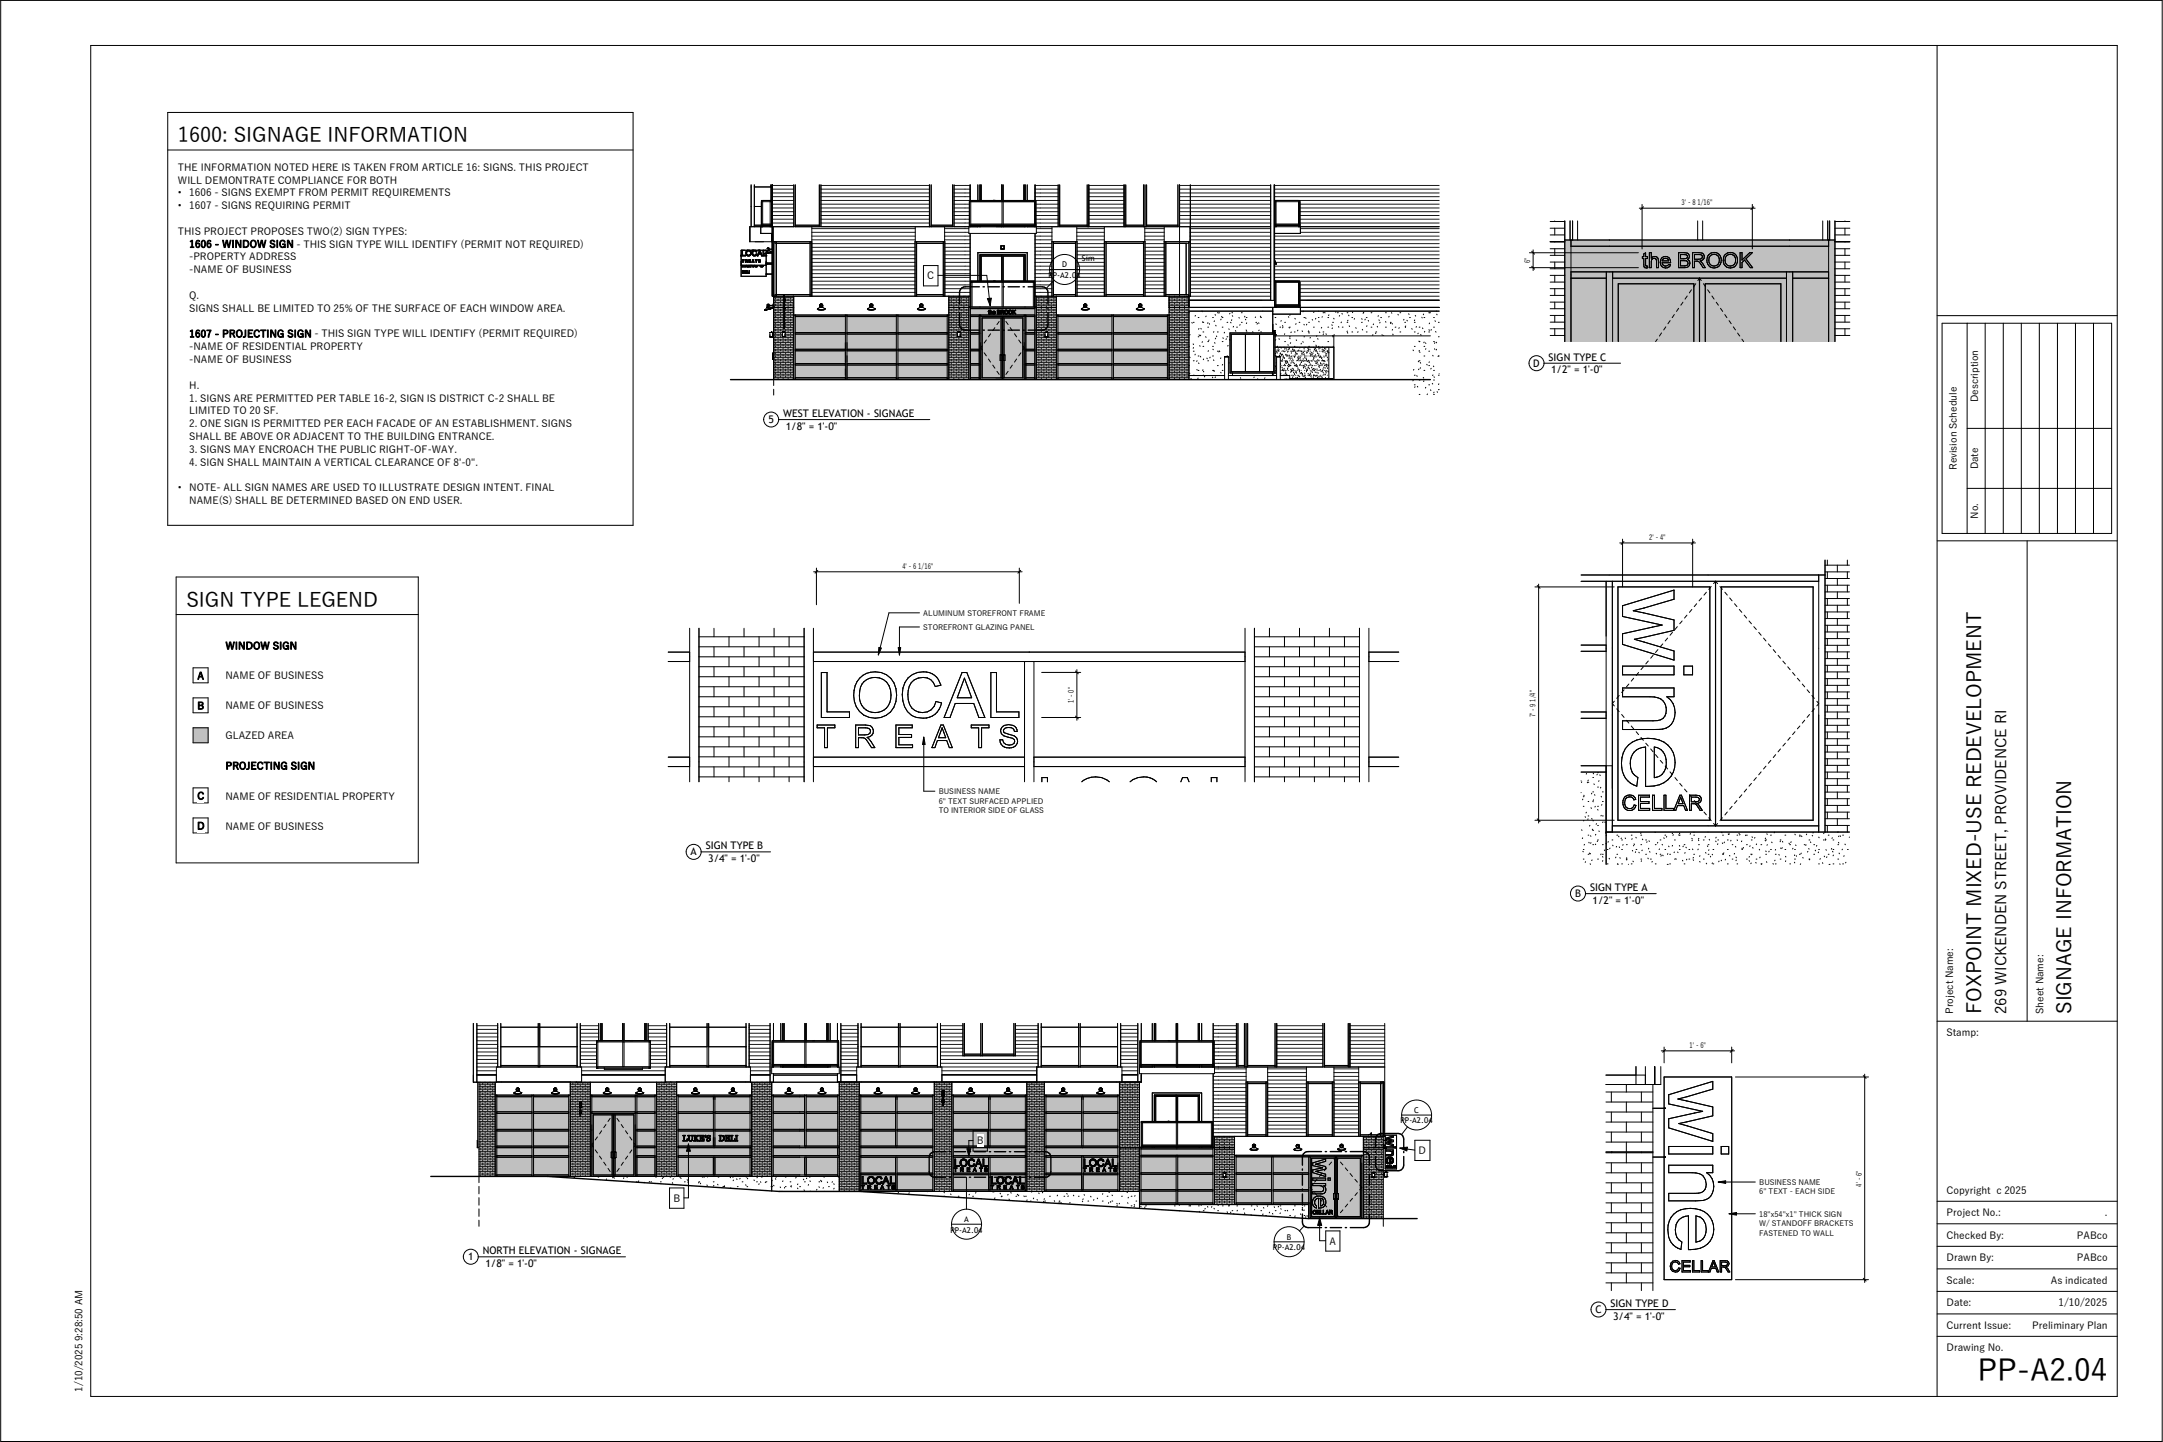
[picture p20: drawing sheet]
<svg xmlns="http://www.w3.org/2000/svg" width="914mm" height="610mm" viewBox="0 0 914 610" stroke-linecap="round" stroke-linejoin="round" font-family="sans-serif">
<defs><g id="words">
<text font-size="12.7" x="836" y="583.9">PP-A2.04</text>
<g font-size="8.5">
<text x="75.2" y="60.2">1600: SIGNAGE INFORMATION</text>
<text x="78.8" y="256.5">SIGN TYPE LEGEND</text>
<text x="837.7" y="428.7" transform="rotate(-90 837.7 428.7)">FOXPOINT MIXED-USE REDEVELOPMENT</text>
<text x="875.7" y="428.7" transform="rotate(-90 875.7 428.7)">SIGNAGE INFORMATION</text>
</g>
<text font-size="6.4" x="848.3" y="428.7" transform="rotate(-90 848.3 428.7)">269 WICKENDEN STREET, PROVIDENCE RI</text>
<g font-size="4.4">
<text x="648.2" y="155">D</text>
<text x="654.7" y="152.5">SIGN TYPE C</text>
<text x="655.7" y="157.9">1/2&quot; = 1'-0&quot;</text>
<text x="324.9" y="178.9">5</text>
<text x="331.1" y="176.3">WEST ELEVATION - SIGNAGE</text>
<text x="332.1" y="181.7">1/8&quot; = 1'-0&quot;</text>
<text x="298.4" y="359.1">SIGN TYPE B</text>
<text x="291.9" y="361.6">A</text>
<text x="299.4" y="364.5">3/4&quot; = 1'-0&quot;</text>
<text x="672.2" y="376.7">SIGN TYPE A</text>
<text x="665.9" y="379.2">B</text>
<text x="673.3" y="382.1">1/2&quot; = 1'-0&quot;</text>
<text x="197.9" y="532.8">1</text>
<text x="204.1" y="530.2">NORTH ELEVATION - SIGNAGE</text>
<text x="205.2" y="535.6">1/8&quot; = 1'-0&quot;</text>
<text x="674.5" y="555.1">C</text>
<text x="680.9" y="552.5">SIGN TYPE D</text>
<text x="681.9" y="558">3/4&quot; = 1'-0&quot;</text>
</g>
<g font-size="4.2">
<text x="75.2" y="72.2">THE INFORMATION NOTED HERE IS TAKEN FROM ARTICLE 16: SIGNS. THIS PROJECT</text>
<text x="75.2" y="77.6">WILL DEMONTRATE COMPLIANCE FOR BOTH</text>
<text x="75.2" y="83">•</text>
<text x="80" y="83">1606 -</text>
<text x="93.7" y="83">SIGNS EXEMPT FROM PERMIT REQUIREMENTS</text>
<text x="75.2" y="88.4">•</text>
<text x="80" y="88.4">1607 -</text>
<text x="93.7" y="88.4">SIGNS REQUIRING PERMIT</text>
<text x="75.2" y="99.3">THIS PROJECT PROPOSES TWO(2) SIGN TYPES:</text>
<text x="80" y="104.7">1606</text>
<text x="90.8" y="104.7">-</text>
<text x="93.9" y="104.7">WINDOW SIGN</text>
<text x="125.3" y="104.7">-</text>
<text x="128.3" y="104.7">THIS SIGN TYPE WILL IDENTIFY (PERMIT NOT REQUIRED)</text>
<text x="80" y="110.1">-PROPERTY ADDRESS</text>
<text x="80" y="115.5">-NAME OF BUSINESS</text>
<text x="392" y="118">C</text>
<text x="80" y="126.4">Q.</text>
<text x="80" y="131.8">SIGNS SHALL BE LIMITED TO 25% OF THE SURFACE OF EACH WINDOW AREA.</text>
<text x="80" y="142.7">1607</text>
<text x="90.8" y="142.7">-</text>
<text x="93.9" y="142.7">PROJECTING SIGN</text>
<text x="132.9" y="142.6">-</text>
<text x="135.9" y="142.6">THIS SIGN TYPE WILL IDENTIFY (PERMIT REQUIRED)</text>
<text x="80" y="148.1">-NAME OF RESIDENTIAL PROPERTY</text>
<text x="80" y="153.5">-NAME OF BUSINESS</text>
<text x="80" y="164.3">H.</text>
<text x="80" y="169.8">1. SIGNS ARE PERMITTED PER TABLE 16-2, SIGN IS DISTRICT C-2 SHALL BE</text>
<text x="836.3" y="170" transform="rotate(-90 836.3 170)">Description</text>
<text x="80" y="175.2">LIMITED TO 20 SF.</text>
<text x="80" y="180.6">2. ONE SIGN IS PERMITTED PER EACH FACADE OF AN ESTABLISHMENT. SIGNS</text>
<text x="80" y="186">SHALL BE ABOVE OR ADJACENT TO THE BUILDING ENTRANCE.</text>
<text x="80" y="191.4">3. SIGNS MAY ENCROACH THE PUBLIC RIGHT-OF-WAY.</text>
<text x="80" y="196.9">4. SIGN SHALL MAINTAIN A VERTICAL CLEARANCE OF 8'-0&quot;.</text>
<text x="827.2" y="198.7" transform="rotate(-90 827.2 198.7)">Revision Schedule</text>
<text x="836.3" y="198.4" transform="rotate(-90 836.3 198.4)">Date</text>
<text x="75.2" y="207.7">•</text>
<text x="80" y="207.7">NOTE-</text>
<text x="94.5" y="207.7">ALL SIGN NAMES ARE USED TO ILLUSTRATE DESIGN INTENT. FINAL</text>
<text x="80" y="213.1">NAME(S) SHALL BE DETERMINED BASED ON END USER.</text>
<text x="836.3" y="219.3" transform="rotate(-90 836.3 219.3)">No.</text>
<text x="95.3" y="274.6">WINDOW SIGN</text>
<text x="83.4" y="287.3">A</text>
<text x="95.3" y="287.2">NAME OF BUSINESS</text>
<text x="83.4" y="299.9">B</text>
<text x="95.3" y="299.9">NAME OF BUSINESS</text>
<text x="95.3" y="312.6">GLAZED AREA</text>
<text x="95.3" y="325.3">PROJECTING SIGN</text>
<text x="83.4" y="338">C</text>
<text x="95.3" y="338">NAME OF RESIDENTIAL PROPERTY</text>
<text x="83.3" y="350.7">D</text>
<text x="95.3" y="350.7">NAME OF BUSINESS</text>
<text x="825.8" y="428.7" transform="rotate(-90 825.8 428.7)">Project Name:</text>
<text x="863.8" y="428.7" transform="rotate(-90 863.8 428.7)">Sheet Name:</text>
<text x="822.9" y="438.1">Stamp:</text>
<text x="412.9" y="483.8">B</text>
<text x="599.7" y="487.8">D</text>
<text x="284.6" y="508">B</text>
<text x="822.9" y="504.7">Copyright c 2025</text>
<text x="822.9" y="514.2">Project No.:</text>
<text x="889.8" y="514.2">.</text>
<text x="562.1" y="526.1">A</text>
<text x="822.9" y="523.7">Checked By:</text>
<text x="878" y="523.7">PABco</text>
<text x="822.9" y="533.2">Drawn By:</text>
<text x="878" y="533.2">PABco</text>
<text x="822.9" y="542.8">Scale:</text>
<text x="867" y="542.8">As indicated</text>
<text x="822.9" y="552.3">Date:</text>
<text x="870.2" y="552.3">1/10/2025</text>
<text x="822.9" y="561.8">Current Issue:</text>
<text x="859.1" y="561.8">Preliminary Plan</text>
<text x="822.9" y="571.3">Drawing No.</text>
<text x="34.9" y="588.3" transform="rotate(-90 34.9 588.3)">1/10/2025 9:28:50 AM</text>
</g>
<g font-size="3.4">
<text x="449" y="113.1">D</text>
<text x="457.3" y="110.3">Sim</text>
<text x="443.2" y="117.4">PP-A2.04</text>
<text x="597.8" y="470.5">C</text>
<text x="592.1" y="474.9">PP-A2.04</text>
<text x="401.8" y="521">PP-A2.04</text>
<text x="407.6" y="516.6">A</text>
<text x="544" y="524.1">B</text>
<text x="538.1" y="528.5">PP-A2.04</text>
</g>
<g font-size="3.2">
<text x="390.3" y="260.3">ALUMINUM STOREFRONT FRAME</text>
<text x="390.3" y="266.2">STOREFRONT GLAZING PANEL</text>
<text x="396.8" y="335.6">BUSINESS NAME</text>
<text x="396.8" y="339.7">6&quot; TEXT SURFACED APPLIED</text>
<text x="396.8" y="343.8">TO INTERIOR SIDE OF GLASS</text>
<text x="743.7" y="500.8">BUSINESS NAME</text>
<text x="743.7" y="505">6&quot; TEXT -</text>
<text x="759" y="505">EACH SIDE</text>
<text x="743.7" y="514.3">18&quot;x54&quot;x1&quot; THICK SIGN</text>
<text x="743.7" y="518.4">W/ STANDOFF BRACKETS</text>
<text x="743.7" y="522.5">FASTENED TO WALL</text>
</g>
<g font-size="3.1">
<text x="710.9" y="86.7">3' - 8 1/16&quot;</text>
<text x="646.9" y="111.3" transform="rotate(-90 646.9 111.3)">6&quot;</text>
<text x="697.2" y="228.2">2' - 4&quot;</text>
<text x="381.5" y="240.4">4' - 6 1/16&quot;</text>
<text x="454" y="297.3" transform="rotate(-90 454 297.3)">1' - 0&quot;</text>
<text x="649.2" y="303.3" transform="rotate(-90 649.2 303.3)">7' - 9 1/4&quot;</text>
<text x="714.3" y="442.9">1' - 6&quot;</text>
<text x="787.1" y="501.6" transform="rotate(-90 787.1 501.6)">4' - 6&quot;</text>
</g>
</g></defs>
<path d="M266.4 439.8l.9 .2z" fill="#000"/>
<g fill="#fff">
<path d="M487.1 432.6h20.9v18.5h-20.9z"/>
<path d="M497.3 432.6h9.8v18.5h-9.8z"/>
<path d="M488 432.6h9.3v18.5h-9.3z"/>
<path d="M497.8 432.6h8.8v7.4h-8.8z"/>
<path d="M488.6 432.6h8.7v7.4h-8.7z"/>
</g>
<path d="M493.9 439.8l.8 .2z" fill="#000"/>
<g fill="#fff">
<path d="M487.1 462h20.9v23h-20.9z"/>
<path d="M497.3 463h9.8v22h-9.8z"/>
<path d="M488 463h9.3v22h-9.3z"/>
<path d="M497.8 463.5h8.8v10.6h-8.8z"/>
<path d="M488.6 463.5h8.7v10.6h-8.7z"/>
</g>
<path d="M493.9 473.9l.8 .2z" fill="#000"/>
<g fill="#fff">
<path d="M263.3 440.5h.5v10.4h-.5z"/>
<path d="M274.4 440.5h.5v11.1h-.5z"/>
<path d="M252.2 440.5h.5v11.1h-.5z"/>
<path d="M252.4 450.9h22.3v.6h-22.3z"/>
<path d="M252.7 440.5h21.7v10.4h-21.7z"/>
<path d="M340.2 440.5h.5v10.6h-.5z"/>
<path d="M354 440.5h.5v10.6h-.5z"/>
<path d="M326.5 440.5h.5v10.6h-.5z"/>
<path d="M326.5 450h28v.6h-28z"/>
<path d="M327 440.5h27v9.5h-27z"/>
<path d="M326.5 440h28v.5h-28z"/>
<path d="M497.3 474.6h.5v10.4h-.5z"/>
<path d="M512.1 474.6h.5v10.4h-.5z"/>
<path d="M482.5 474.6h.5v10.4h-.5z"/>
<path d="M482.8 484.1h29.6v.5h-29.6z"/>
<path d="M483 474.6h29.1v9.5h-29.1z"/>
<path d="M482.8 474.1h29.6v.5h-29.6z"/>
<path d="M482.5 474.1h.3v.5h-.3z"/>
<path d="M512.4 474.1h.2v.5h-.2z"/>
<path d="M473.2 485.2h8.5v18.5h-8.5z"/>
<path d="M497.5 485l15.2 .2z"/>
<path d="M482.3 485l15.2 .2z"/>
<path d="M481.7 485l.6 .2z"/>
<path d="M286 457.4h31.8v5.6h-31.8z"/>
<path d="M241.1 457.4h8.5v39.9h-8.5z"/>
<path d="M209.3 457.4h31.8v5.6h-31.8z"/>
<path d="M202.5 457.5h6.8v39.8h-6.8z"/>
<path d="M564 488.4l11.7 .2z"/>
<path d="M521.9 488.4l.7 .2z"/>
<path d="M575.7 488.4l.7 .2z"/>
<path d="M522.6 488.4l15.3 .2z"/>
<path d="M537.9 488.4l15.7 .2z"/>
<path d="M553.6 488.4l10.4 .2z"/>
<path d="M354.8 457.4h8.4v46.3h-8.4z"/>
<path d="M441.5 457.4h31.7v5.6h-31.7z"/>
<path d="M326.2 457.4h28.6v5.6h-28.6z"/>
<path d="M363.3 457.4h31.7v5.6h-31.7z"/>
<path d="M201.7 482.2l.2 3z"/>
<path d="M576.4 485.2h8.4v30h-8.4z"/>
<path d="M513.4 485.2h8.5v24h-8.5z"/>
<path d="M512.9 451.1h2.1v29.3h-2.1z"/>
<path d="M576.4 480.4h8.4v4.8h-8.4z"/>
<path d="M517.1 480.4h4.8v4.8h-4.8z"/>
<path d="M521.9 480.4h54.5v8h-54.5z"/>
<path d="M513.4 480.4h3.7v4.8h-3.7z"/>
<path d="M355.5 454.4h6.7v3h-6.7z"/>
<path d="M580 495.7h1.2v1.9h-1.2z"/>
<path d="M517.1 495.7h1.1v1.9h-1.1z"/>
<path d="M584.8 496.3h.5v.5h-.5z"/>
<path d="M585.3 495.6h.6v1.9h-.6z"/>
<path d="M585.9 495.6h.5v1.9h-.5z"/>
<path d="M218.2 459.9h1.3v1.2h-1.3z"/>
<path d="M218.6 460.1l.3 .2z"/>
<path d="M218.9 460.2l.3 .1z"/>
<path d="M218.6 460.3h.3v1h-.3z"/>
<path d="M218.9 460.3h.3v1h-.3z"/>
<path d="M218.5 461.2l.4 .2z"/>
<path d="M218.9 461.2l.3 .2z"/>
<path d="M217.3 461.3h1.6v1.1h-1.6z"/>
<path d="M218.9 461.3h1.5v1.1h-1.5z"/>
<path d="M217.2 461.8h1.7v.7h-1.7z"/>
<path d="M218.9 461.9h1.6v.6h-1.6z"/>
<path d="M234.1 459.9h1.3v1.2h-1.3z"/>
<path d="M234.4 460.1l.3 .2z"/>
<path d="M234.7 460.2l.3 .1z"/>
<path d="M234.4 460.3h.3v.9h-.3z"/>
<path d="M234.7 460.3h.3v1h-.3z"/>
<path d="M234.4 461.2l.3 .2z"/>
<path d="M234.7 461.2l.4 .2z"/>
<path d="M233.2 461.3h1.5v1.1h-1.5z"/>
<path d="M234.7 461.3h1.6v1.1h-1.6z"/>
<path d="M233.1 461.8h1.6v.7h-1.6z"/>
<path d="M234.7 461.8h1.7v.7h-1.7z"/>
<path d="M256 459.9h1.3v1.2h-1.3z"/>
<path d="M256.4 460.1l.3 .2z"/>
<path d="M256.7 460.2l.3 .1z"/>
<path d="M256.4 460.3h.3v.9h-.3z"/>
<path d="M256.7 460.3h.3v1h-.3z"/>
<path d="M256.3 461.2l.4 .2z"/>
<path d="M256.7 461.2l.3 .2z"/>
<path d="M255.1 461.3h1.6v1.1h-1.6z"/>
<path d="M256.7 461.3h1.5v1.1h-1.5z"/>
<path d="M255 461.8h1.7v.7h-1.7z"/>
<path d="M256.7 461.8h1.6v.7h-1.6z"/>
<path d="M269.7 459.9h1.4v1.2h-1.4z"/>
<path d="M270.1 460.1l.3 .2z"/>
<path d="M270.4 460.2l.3 .1z"/>
<path d="M270.1 460.3h.3v1h-.3z"/>
<path d="M270.4 460.3h.3v1h-.3z"/>
<path d="M270 461.2l.4 .2z"/>
<path d="M270.4 461.2l.4 .2z"/>
<path d="M268.9 461.3h1.5v1.1h-1.5z"/>
<path d="M270.4 461.3h1.5v1.1h-1.5z"/>
<path d="M268.8 461.8h1.6v.7h-1.6z"/>
<path d="M270.4 461.8h1.7v.7h-1.7z"/>
<path d="M293.3 459.9h1.3v1.2h-1.3z"/>
<path d="M293.7 460.1l.3 .2z"/>
<path d="M294 460.2l.3 .1z"/>
<path d="M293.7 460.3h.3v1h-.3z"/>
<path d="M294 460.3h.3v1h-.3z"/>
<path d="M293.6 461.2l.4 .2z"/>
<path d="M294 461.2l.3 .2z"/>
<path d="M292.4 461.3h1.6v1.1h-1.6z"/>
<path d="M294 461.3h1.5v1.1h-1.5z"/>
<path d="M292.3 461.8h1.7v.7h-1.7z"/>
<path d="M294 461.8h1.6v.7h-1.6z"/>
<path d="M309.2 459.9h1.3v1.2h-1.3z"/>
<path d="M309.5 460.1l.3 .2z"/>
<path d="M309.8 460.2l.3 .1z"/>
<path d="M309.5 460.3h.3v1h-.3z"/>
<path d="M309.8 460.3h.3v1h-.3z"/>
<path d="M309.5 461.2l.3 .2z"/>
<path d="M309.8 461.2l.4 .2z"/>
<path d="M308.3 461.3h1.5v1.1h-1.5z"/>
<path d="M309.8 461.3h1.6v1.1h-1.6z"/>
<path d="M308.2 461.8h1.6v.7h-1.6z"/>
<path d="M309.8 461.9h1.7v.6h-1.7z"/>
<path d="M370.5 459.9h1.3v1.2h-1.3z"/>
<path d="M370.9 460.1l.3 .2z"/>
<path d="M371.2 460.2l.3 .1z"/>
<path d="M370.9 460.3h.3v1h-.3z"/>
<path d="M371.2 460.3h.3v1h-.3z"/>
<path d="M370.8 461.2l.4 .2z"/>
<path d="M371.2 461.2l.3 .2z"/>
<path d="M369.6 461.3h1.6v1.1h-1.6z"/>
<path d="M371.2 461.3h1.5v1.1h-1.5z"/>
<path d="M369.5 461.8h1.7v.7h-1.7z"/>
<path d="M371.2 461.8h1.6v.7h-1.6z"/>
<path d="M386.4 459.9h1.3v1.2h-1.3z"/>
<path d="M386.8 460.1l.3 .2z"/>
<path d="M387.1 460.2l.2 .1z"/>
<path d="M386.7 460.3h.4v1h-.4z"/>
<path d="M387.1 460.3h.2v1h-.2z"/>
<path d="M386.7 461.2l.4 .2z"/>
<path d="M387.1 461.2l.3 .2z"/>
<path d="M385.5 461.3h1.6v1.1h-1.6z"/>
<path d="M387.1 461.3h1.5v1.1h-1.5z"/>
<path d="M385.4 461.8h1.7v.7h-1.7z"/>
<path d="M387.1 461.8h1.6v.7h-1.6z"/>
<path d="M409.7 459.9h1.3v1.2h-1.3z"/>
<path d="M410 460.1l.3 .2z"/>
<path d="M410.3 460.2l.3 .1z"/>
<path d="M410 460.3h.3v1h-.3z"/>
<path d="M410.3 460.3h.3v1h-.3z"/>
<path d="M410 461.2l.3 .2z"/>
<path d="M410.3 461.2l.4 .2z"/>
<path d="M408.8 461.3h1.5v1.1h-1.5z"/>
<path d="M410.3 461.3h1.6v1.1h-1.6z"/>
<path d="M408.6 461.8h1.7v.7h-1.7z"/>
<path d="M410.3 461.8h1.6v.7h-1.6z"/>
<path d="M448.8 459.9h1.3v1.2h-1.3z"/>
<path d="M449.2 460.1l.3 .2z"/>
<path d="M449.5 460.2l.2 .1z"/>
<path d="M449.1 460.3h.4v.9h-.4z"/>
<path d="M449.5 460.3h.2v1h-.2z"/>
<path d="M449.1 461.2l.4 .2z"/>
<path d="M449.5 461.2l.3 .2z"/>
<path d="M447.9 461.3h1.6v1.1h-1.6z"/>
<path d="M449.5 461.3h1.5v1.1h-1.5z"/>
<path d="M447.8 461.8h1.7v.7h-1.7z"/>
<path d="M449.5 461.8h1.6v.7h-1.6z"/>
<path d="M464.7 459.9h1.3v1.2h-1.3z"/>
<path d="M465 460.1l.3 .2z"/>
<path d="M465.3 460.2l.3 .1z"/>
<path d="M465 460.3h.3v1h-.3z"/>
<path d="M465.3 460.3h.3v1h-.3z"/>
<path d="M464.9 461.2l.4 .2z"/>
<path d="M465.3 461.2l.4 .2z"/>
<path d="M463.8 461.3h1.5v1.1h-1.5z"/>
<path d="M465.3 461.3h1.6v1.1h-1.6z"/>
<path d="M463.6 461.8h1.7v.7h-1.7z"/>
<path d="M465.3 461.9h1.6v.6h-1.6z"/>
<path d="M425.5 459.9h1.3v1.2h-1.3z"/>
<path d="M425.9 460.1l.3 .2z"/>
<path d="M426.2 460.2l.3 .1z"/>
<path d="M425.9 460.3h.3v.9h-.3z"/>
<path d="M426.2 460.3h.3v1h-.3z"/>
<path d="M425.8 461.2l.4 .2z"/>
<path d="M426.2 461.2l.4 .2z"/>
<path d="M424.6 461.3h1.6v1.1h-1.6z"/>
<path d="M426.2 461.3h1.5v1.1h-1.5z"/>
<path d="M424.5 461.8h1.7v.7h-1.7z"/>
<path d="M426.2 461.9h1.6v.6h-1.6z"/>
<path d="M529.5 483.7h1.3v1.2h-1.3z"/>
<path d="M529.8 483.9l.3 .2z"/>
<path d="M530.1 483.9l.3 .2z"/>
<path d="M529.8 484.1h.3v1h-.3z"/>
<path d="M530.1 484.1h.3v1h-.3z"/>
<path d="M529.8 485l.3 .2z"/>
<path d="M530.1 485l.4 .2z"/>
<path d="M528.6 485.1h1.5v1.1h-1.5z"/>
<path d="M530.1 485.1h1.6v1.1h-1.6z"/>
<path d="M528.4 485.6h1.7v.7h-1.7z"/>
<path d="M530.3 485.6h1.4v.7h-1.4z"/>
<path d="M548 483.8h1.3v1.2h-1.3z"/>
<path d="M548.3 484l.3 .2z"/>
<path d="M548.6 484l.3 .2z"/>
<path d="M548.3 484.2h.3v.9h-.3z"/>
<path d="M548.6 484.2h.3v.9h-.3z"/>
<path d="M548.3 485.1l.3 .2z"/>
<path d="M548.6 485.1l.4 .2z"/>
<path d="M547.1 485.2h1.5v1.1h-1.5z"/>
<path d="M548.6 485.2h1.6v1.1h-1.6z"/>
<path d="M547 485.7h1.6v.7h-1.6z"/>
<path d="M548.8 485.7h1.5v.7h-1.5z"/>
<path d="M548.2 485.2l.2 .1z"/>
<path d="M566.5 483.7h1.3v1.2h-1.3z"/>
<path d="M566.8 483.9l.3 .2z"/>
<path d="M567.1 484l.3 .1z"/>
<path d="M566.8 484.1h.3v1h-.3z"/>
<path d="M567.1 484.1h.3v1h-.3z"/>
<path d="M566.8 485l.3 .2z"/>
<path d="M567.1 485l.4 .2z"/>
<path d="M565.6 485.1h1.5v1.1h-1.5z"/>
<path d="M567.1 485.1h1.6v1.1h-1.6z"/>
<path d="M565.5 485.6h1.6v.7h-1.6z"/>
<path d="M567.3 485.6h1.5v.7h-1.5z"/>
<path d="M584.8 483.7l.2 .6z"/>
<path d="M584.8 484.4l.2 .6z"/>
<path d="M585 484.3h.6z"/>
<path d="M585 484.3l.6 .1z"/>
<path d="M512.7 485l.7 .2z"/>
<path d="M585.6 479.9h4.8v14.3h-4.8z"/>
<path d="M586.1 492.8h.6v.8h-.6z"/>
<path d="M586.9 492.8h.6v.8h-.6z"/>
<path d="M587.6 492.8h.5v.8h-.5z"/>
<path d="M588.2 492.8h.5v.8h-.5z"/>
<path d="M588.7 492.8h.7v.8h-.7z"/>
<path d="M589.6 492.8h.6v.8h-.6z"/>
<path d="M245.2 465.7h.2v6.3h-.2z"/>
<path d="M245 467.8l.2 .2z"/>
<path d="M245 467.7l.2 .1z"/>
<path d="M245 467.5l.2 .2z"/>
<path d="M245 467.4l.2 .1z"/>
<path d="M245 467.3l.2 .1z"/>
<path d="M245 467l.2 .1z"/>
<path d="M245 466.6l.2 .2z"/>
<path d="M245 466.5l.2 .1z"/>
<path d="M245 466.1l.2 .2z"/>
<path d="M245 465.7l.2 .4z"/>
<path d="M245.4 469.7l.2 1z"/>
<path d="M245.4 465.7l.2 2.3z"/>
<path d="M245 469.7l.2 1z"/>
<path d="M188.6 497.3h431.7v21.2h-431.7z"/>
</g>
<g fill="#c0c0c0">
<path d="M209.3 463h31.8v34.3h-31.8z"/>
<path d="M249.6 463h28v34.3h-28z"/>
<path d="M326.2 463h28.6v34.3h-28.6z"/>
</g>
<g fill="#fff">
<path d="M243.7 454.5h37.5v3h-37.5z"/>
<path d="M317.2 454.5h8.3v3h-8.3z"/>
<path d="M327 454.5h27.2v3h-27.2z"/>
<path d="M201.6 454.5h8.2v3h-8.2z"/>
<path d="M316.7 432.6h8.8v21.9h-8.8z"/>
<path d="M201.6 432.6h8.8v21.9h-8.8z"/>
<path d="M397.6 432.6h41.3v21.8h-41.3z"/>
<path d="M473.8 432.6h7.2v21.8h-7.2z"/>
<path d="M327 432.6h27v21.9h-27z"/>
<path d="M330.1 432.6h20.8v18.5h-20.8z"/>
<path d="M331 432.6h9.7v18.5h-9.7z"/>
<path d="M340.7 432.6h9.3v18.5h-9.3z"/>
<path d="M331.5 432.6h8.7v7.4h-8.7z"/>
<path d="M340.7 432.6h8.8v7.4h-8.8z"/>
</g>
<path d="M343.4 439.8l.8 .2z" fill="#000"/>
<g fill="#fff">
<path d="M355.5 432.6h7.2v21.8h-7.2z"/>
<path d="M473.2 457.4h4.7v27.8h-4.7z"/>
<path d="M277.6 457.4h8.4v39.9h-8.4z"/>
<path d="M249.6 457.5h28v5.5h-28z"/>
<path d="M395 457.4h7.4v46.3h-7.4z"/>
<path d="M434.1 457.4h7.4v46.3h-7.4z"/>
<path d="M402.4 457.4h31.7v5.4h-31.7z"/>
<path d="M354 432.6h1.5v24.8h-1.5z"/>
<path d="M481 432.6h1.5v24.8h-1.5z"/>
<path d="M326.2 451.1h28.6v2.8h-28.6z"/>
<path d="M200.1 432.6h1.5v24.9h-1.5z"/>
<path d="M326.2 497.3h28.6v6.4h-28.6z"/>
<path d="M283.4 451.1h33.8v6.3h-33.8z"/>
<path d="M255.5 451.5h16.1v.5h-16.1z"/>
</g>
<g fill="#c0c0c0">
<path d="M286 463h31.8v34.3h-31.8z"/>
<path d="M363.2 463h31.8v40.7h-31.8z"/>
<path d="M402.4 462.8h31.7v40.9h-31.7z"/>
<path d="M441.5 463h31.7v40.7h-31.7z"/>
<path d="M481.7 485.2h31.7v24.2h-31.7z"/>
<path d="M521.9 488.6h54.5v26.6h-54.5z"/>
</g>
<g fill="#fff">
<path d="M252.4 440h22.3v.5h-22.3z"/>
<path d="M252.2 440h.2v.5h-.2z"/>
<path d="M274.7 440h.2v.5h-.2z"/>
<path d="M281.2 451.1h2.2v6.3h-2.2z"/>
<path d="M574.4 451.1h11v29.3h-11z"/>
<path d="M526.8 451.1h9.1v6.3h-9.1z"/>
<path d="M515 451.1h11.8v29.3h-11.8z"/>
<path d="M535.9 451.1h16.4v29.3h-16.4z"/>
<path d="M552.3 451.1h11.6v6.3h-11.6z"/>
<path d="M563.9 451.1h10.5v29.3h-10.5z"/>
<path d="M583.6 457.4h1.4v23h-1.4z"/>
<path d="M515 432.6h7.7v18.5h-7.7z"/>
<path d="M570.7 432.6h14.7v18.5h-14.7z"/>
<path d="M539.7 432.6v18.5z"/>
<path d="M539.7 432.6h19.6v18.5h-19.6z"/>
<path d="M570.7 432.6v18.5z"/>
<path d="M559.9 432.6h10.1v17.8h-10.1z"/>
<path d="M559.9 450.4h10.1v.7h-10.1z"/>
<path d="M570 432.6h.7v18.5h-.7z"/>
<path d="M559.3 432.6h.6v18.5h-.6z"/>
<path d="M325.5 432.6h1.5v24.9h-1.5z"/>
<path d="M211.7 442.5h15.8v7.9h-15.8z"/>
<path d="M211.7 450.4h15.8v.7h-15.8z"/>
<path d="M244 442.5h1.3v8.6h-1.3z"/>
<path d="M211.7 434.3h15.8v8.2h-15.8z"/>
<path d="M244 434.3h1.3v8.2h-1.3z"/>
<path d="M228.2 442.5h15.8v7.9h-15.8z"/>
<path d="M228.2 434.3h15.8v8.2h-15.8z"/>
<path d="M228.2 450.4h15.8v.7h-15.8z"/>
<path d="M227.5 442.5h.7v8.6h-.7z"/>
<path d="M227.5 434.3h.7v8.2h-.7z"/>
<path d="M211.7 432.6h15.8v1.7h-15.8z"/>
<path d="M228.2 432.6h15.8v1.7h-15.8z"/>
<path d="M244 432.6h1.3v1.7h-1.3z"/>
<path d="M227.5 432.6h.7v1.7h-.7z"/>
<path d="M283.1 442.5h15.8v7.9h-15.8z"/>
<path d="M283.1 450.4h15.8v.7h-15.8z"/>
<path d="M315.4 442.5h1.3v8.6h-1.3z"/>
<path d="M283.1 434.3h15.8v8.2h-15.8z"/>
<path d="M315.4 434.3h1.3v8.2h-1.3z"/>
<path d="M299.6 442.5h15.8v7.9h-15.8z"/>
<path d="M299.6 434.3h15.8v8.2h-15.8z"/>
<path d="M299.6 450.4h15.8v.7h-15.8z"/>
<path d="M298.9 442.5h.7v8.6h-.7z"/>
<path d="M298.9 434.3h.7v8.2h-.7z"/>
<path d="M283.1 432.6h15.8v1.7h-15.8z"/>
<path d="M299.6 432.6h15.8v1.7h-15.8z"/>
<path d="M315.4 432.6h1.3v1.7h-1.3z"/>
<path d="M298.9 432.6h.7v1.7h-.7z"/>
<path d="M210.4 442.5h1.3v8.6h-1.3z"/>
<path d="M210.4 434.3h1.3v8.2h-1.3z"/>
<path d="M210.4 432.6h1.3v1.7h-1.3z"/>
<path d="M281.8 442.5h1.3v8.6h-1.3z"/>
<path d="M281.8 434.3h1.3v8.2h-1.3z"/>
<path d="M281.8 432.6h1.3v1.7h-1.3z"/>
<path d="M497.3 440.5h.5v10.6h-.5z"/>
<path d="M512.6 440.5h.6v10.6h-.6z"/>
<path d="M482 440.5h.5v10.6h-.5z"/>
<path d="M482 450h31.2v.6h-31.2z"/>
<path d="M482.5 440.5h30.1v9.5h-30.1z"/>
<path d="M482 440h31.2v.5h-31.2z"/>
<path d="M481.7 451.1h31.7v2.8h-31.7z"/>
<path d="M364 442.5h15.8v7.9h-15.8z"/>
<path d="M364 450.4h15.8v.7h-15.8z"/>
<path d="M396.3 442.5h1.3v8.6h-1.3z"/>
<path d="M364 434.3h15.8v8.2h-15.8z"/>
<path d="M396.3 434.3h1.3v8.2h-1.3z"/>
<path d="M380.5 442.5h15.8v7.9h-15.8z"/>
<path d="M380.5 434.3h15.8v8.2h-15.8z"/>
<path d="M380.5 450.4h15.8v.7h-15.8z"/>
<path d="M379.8 442.5h.7v8.6h-.7z"/>
<path d="M379.8 434.3h.7v8.2h-.7z"/>
<path d="M364 432.6h15.8v1.7h-15.8z"/>
<path d="M380.5 432.6h15.8v1.7h-15.8z"/>
<path d="M396.3 432.6h1.3v1.7h-1.3z"/>
<path d="M379.8 432.6h.7v1.7h-.7z"/>
<path d="M362.7 442.5h1.3v8.6h-1.3z"/>
<path d="M362.7 434.3h1.3v8.2h-1.3z"/>
<path d="M362.7 432.6h1.3v1.7h-1.3z"/>
<path d="M440.2 442.5h15.8v7.9h-15.8z"/>
<path d="M440.2 450.4h15.8v.7h-15.8z"/>
<path d="M472.4 442.5h1.4v8.6h-1.4z"/>
<path d="M440.2 434.3h15.8v8.2h-15.8z"/>
<path d="M472.4 434.3h1.4v8.2h-1.4z"/>
<path d="M456.6 442.5h15.8v7.9h-15.8z"/>
<path d="M456.6 434.3h15.8v8.2h-15.8z"/>
<path d="M456.6 450.4h15.8v.7h-15.8z"/>
<path d="M456 442.5h.6v8.6h-.6z"/>
<path d="M456 434.3h.6v8.2h-.6z"/>
<path d="M440.2 432.6h15.8v1.7h-15.8z"/>
<path d="M456.6 432.6h15.8v1.7h-15.8z"/>
<path d="M472.4 432.6h1.4v1.7h-1.4z"/>
<path d="M456 432.6h.6v1.7h-.6z"/>
<path d="M438.9 442.5h1.3v8.6h-1.3z"/>
<path d="M438.9 434.3h1.3v8.2h-1.3z"/>
<path d="M438.9 432.6h1.3v1.7h-1.3z"/>
<path d="M362.2 451.1h36v6.3h-36z"/>
<path d="M438.3 451.1h36v6.3h-36z"/>
<path d="M527.4 458.1h7.8v21.7h-7.8z"/>
<path d="M527.4 457.4h7.8v.7h-7.8z"/>
<path d="M527.4 479.8h7.8v.6h-7.8z"/>
<path d="M535.2 457.4h.7v23h-.7z"/>
<path d="M526.8 457.4h.6v23h-.6z"/>
<path d="M553 458.1h10.2v21.7h-10.2z"/>
<path d="M553 457.4h10.2v.7h-10.2z"/>
<path d="M553 479.8h10.2v.6h-10.2z"/>
<path d="M563.2 457.4h.7v23h-.7z"/>
<path d="M552.3 457.4h.7v23h-.7z"/>
<path d="M575 458.1h8.6v21.7h-8.6z"/>
<path d="M575 457.4h8.6v.7h-8.6z"/>
<path d="M575 479.8h8.6v.6h-8.6z"/>
<path d="M574.4 457.4h.6v23h-.6z"/>
<path d="M527.4 432.6h11.6v17.8h-11.6z"/>
<path d="M527.4 450.4h11.6v.7h-11.6z"/>
<path d="M539 432.6h.7v18.5h-.7z"/>
<path d="M526.8 432.6h.6v18.5h-.6z"/>
<path d="M523.3 432.6h2.8v17.8h-2.8z"/>
<path d="M523.3 450.4h2.8v.7h-2.8z"/>
<path d="M526.1 432.6h.7v18.5h-.7z"/>
<path d="M522.7 432.6h.6v18.5h-.6z"/>
<path d="M407.7 432.6h7v13h-7z"/>
<path d="M407.7 445.6h7v.7h-7z"/>
<path d="M428.6 432.6h.7v13.7h-.7z"/>
<path d="M407.1 432.6h.6v13.7h-.6z"/>
<path d="M415.3 432.6h13.3v13h-13.3z"/>
<path d="M415.3 445.6h13.3v.7h-13.3z"/>
<path d="M414.7 432.6h.6v13.7h-.6z"/>
<path d="M578.5 479h1.3v.8h-1.3z"/>
<path d="M585.9 480.2h3.1v4.2h-3.1z"/>
<path d="M585.9 484.8h4.3v.5h-4.3z"/>
<path d="M585.9 486.1h3.2v2.5h-3.2z"/>
<path d="M585.9 489.2h3.2v2.8h-3.2z"/>
<path d="M398.5 461h.3v6.4h-.3z"/>
<path d="M398.4 463.1l.1 .3z"/>
<path d="M398.4 461l.1 2.1z"/>
<path d="M398.8 465l.1 .2z"/>
<path d="M398.8 465.2l.1 .9z"/>
<path d="M398.8 461l.1 2.4z"/>
<path d="M398.4 465.6l.1 .2z"/>
<path d="M398.4 465.2l.1 .1z"/>
<path d="M512.9 480.4h.5v4.6h-.5z"/>
<path d="M346.8 459.9h1.3v1.2h-1.3z"/>
<path d="M347.2 460.1l.3 .2z"/>
<path d="M347.5 460.2l.3 .1z"/>
<path d="M347.2 460.3h.3v.9h-.3z"/>
<path d="M347.5 460.3h.3v1h-.3z"/>
<path d="M347.1 461.2l.4 .2z"/>
<path d="M347.5 461.2l.4 .2z"/>
<path d="M345.9 461.3h1.6v1.1h-1.6z"/>
<path d="M347.5 461.3h1.5v1.1h-1.5z"/>
<path d="M345.8 461.8h1.7v.7h-1.7z"/>
<path d="M347.5 461.8h1.6v.7h-1.6z"/>
<path d="M332.9 459.9h1.3v1.2h-1.3z"/>
<path d="M333.5 460.1l.3 .2z"/>
<path d="M333.2 460.2l.3 .1z"/>
<path d="M333.5 460.3h.3v1h-.3z"/>
<path d="M333.2 460.3h.3v.9h-.3z"/>
<path d="M333.5 461.2l.4 .2z"/>
<path d="M333.2 461.2l.3 .2z"/>
<path d="M333.5 461.3h1.6v1.1h-1.6z"/>
<path d="M332 461.3h1.5v1.1h-1.5z"/>
<path d="M333.5 461.9h1.7v.6h-1.7z"/>
<path d="M331.9 461.8h1.6v.7h-1.6z"/>
</g>
<g fill="none" stroke="#191919" stroke-width=".42">
<path d="M201.6 433.6h8.8M201.6 435.2h8.8M201.6 436.8h8.8M201.6 438.4h8.8M201.6 440h8.8M245.3 433.6h7.8M245.3 435.2h7.8M245.3 436.8h7.8M245.3 438.4h7.8M245.3 440h7.8M274 433.6h7.8M274 435.2h7.8"/>
<path d="M274 436.8h7.8M274 438.4h7.8M274 440h7.8M316.7 433.6h8.8M316.7 435.2h8.8M316.7 436.8h8.8M316.7 438.4h8.8M316.7 440h8.8M355.5 433.6h7.2M355.5 435.2h7.2M355.5 436.8h7.2M355.5 438.4h7.2"/>
<path d="M355.5 440h7.2M397.6 433.6h9.5M397.6 435.2h9.5M397.6 436.8h9.5M397.6 438.4h9.5M397.6 440h9.5M429.3 433.6h9.6M429.3 435.2h9.6M429.3 436.8h9.6M429.3 438.4h9.6M429.3 440h9.6M473.8 433.6h7.2"/>
<path d="M473.8 435.2h7.2M473.8 436.8h7.2M473.8 438.4h7.2M473.8 440h7.2M512.9 433.6h9.8M512.9 435.2h9.8M512.9 436.8h9.8M512.9 438.4h9.8M512.9 440h9.8M539.7 433.6h19.6M539.7 435.2h19.6M539.7 436.8h19.6"/>
<path d="M539.7 438.4h19.6M539.7 440h19.6M570.7 433.6h14.7M570.7 435.2h14.7M570.7 436.8h14.7M570.7 438.4h14.7M570.7 440h14.7M201.6 441.5h8.8M201.6 443.1h8.8M201.6 444.7h8.8M201.6 446.3h8.8M201.6 447.9h8.8"/>
<path d="M201.6 449.5h8.8M201.6 451.1h8.8M201.6 452.7h8.2M201.6 454.2h8.2M202.5 457.8h6.8M202.5 458.6h6.8M202.5 459.3h6.8M202.5 460h6.8M203 457.5v.3M203 458.6v.7M203 460v.7M204 457.8v.8"/>
<path d="M204 459.3v.7M205.1 457.5v.3M205.1 458.6v.7M205.1 460v.7M206.2 457.8v.8M206.2 459.3v.7M207.2 457.5v.3M207.2 458.6v.7M207.2 460v.7M208.3 457.8v.8M208.3 459.3v.7M209.8 457.4h2.2"/>
<path d="M241.1 457.8h8.5M241.1 458.6h8.5M241.1 459.3h8.5M241.1 460h8.5M242.1 457.8v.8M242.1 459.3v.7M243.2 457.4v.4M243.2 458.6v.7M243.2 460v.7M244.3 457.8v.8M244.3 459.3v.7M245.3 441.5h6.9"/>
<path d="M245.3 443.1h6.9M245.3 444.7h6.9M245.3 446.3h6.9M245.3 447.9h6.9M245.3 449.5h6.9M245.3 451.1h6.9M245.3 457.5v.3M245.3 458.6v.7M245.3 460v.7M245.9 452.7h35.3M245.9 454.2h35.3M246.4 457.8v.8"/>
<path d="M246.4 459.3v.7M247.4 457.5v.3M247.4 458.6v.7M247.4 460v.7M248.5 457.8v.8M248.5 459.3v.7M274.9 441.5h6.9M274.9 443.1h6.9M274.9 444.7h6.9M274.9 446.3h6.9M274.9 447.9h6.9M274.9 449.5h6.9"/>
<path d="M274.9 451.1h6.3M277.6 457.8h8.4M277.6 458.6h8.4M277.6 459.3h8.4M277.6 460h8.4M278.6 457.8v.8M278.6 459.3v.7M279.7 457.5v.3M279.7 458.6v.7M279.7 460v.7M280.8 457.8v.8M280.8 459.3v.7"/>
<path d="M281.2 457.4h2.2M281.8 457.4v.4M281.8 458.6v.7M281.8 460v.7M282.9 457.8v.8M282.9 459.3v.7M283.9 457.4v.4M283.9 458.6v.7M283.9 460v.7M285 457.8v.8M285 459.3v.7M315.1 457.4h2.1"/>
<path d="M316.7 441.5h8.8M316.7 443.1h8.8M316.7 444.7h8.8M316.7 446.3h8.8M316.7 447.9h8.8M316.7 449.5h8.8M316.7 451.1h8.8M317.2 452.7h8.3M317.2 454.2h8.3M317.8 457.8h8.4M317.8 458.6h8.4M317.8 459.3h8.4"/>
<path d="M317.8 460h8.4M318 457.5v.3M318 458.6v.7M318 460v.7M319.1 457.8v.8M319.1 459.3v.7M320.1 457.5v.3M320.1 458.6v.7M320.1 460v.7M321.2 457.8v.8M321.2 459.3v.7M322.2 457.5v.3"/>
<path d="M322.2 458.6v.7M322.2 460v.7M323.3 457.8v.8M323.3 459.3v.7M324.4 457.5v.3M324.4 458.6v.7M324.4 460v.7M325.4 457.8v.8M325.4 459.3v.7M354.8 457.8h8.5M354.8 458.6h8.5M354.8 459.3h8.5"/>
<path d="M354.8 460h8.5M355.5 441.5h7.2M355.5 443.1h7.2M355.5 444.7h7.2M355.5 446.3h7.2M355.5 447.9h7.2M355.5 449.5h7.2M355.5 451.1h7.2M355.5 452.7h6.7M355.5 454.2h6.7M355.9 457.4v.4M355.9 458.6v.7"/>
<path d="M355.9 460v.7M356.9 457.8v.8M356.9 459.3v.7M358 457.4v.4M358 458.6v.7M358 460v.7M359 457.8v.8M359 459.3v.7M360.1 457.4v.4M360.1 458.6v.7M360.1 460v.7M361.1 457.8v.8"/>
<path d="M361.1 459.3v.7M362.2 458.6v.7M362.2 460v.7M364.3 457.4h-2.1v.4M395 457.8h7.4M395 458.6h7.4M395 459.3h7.4M395 460h7.4M396 458.6v.7M396 460v.7M397.1 457.8v.8M397.1 459.3v.7"/>
<path d="M397.6 441.5h9.5M397.6 443.1h9.5M397.6 444.7h9.5M397.6 446.3h9.5M397.6 447.9h41.3M397.6 449.5h41.3M397.6 451.1h41.3M398.1 457.4v.4M398.1 458.6v.7M398.1 460v.7M398.2 452.7h40.1M398.2 454.2h40.1"/>
<path d="M398.2 457.4h-2.2v.4M399.2 457.8v.8M399.2 459.3v.7M400.3 457.4v.4M400.3 458.6v.7M400.3 460v.7M401.3 457.8v.8M401.3 459.3v.7M429.3 441.5h9.6M429.3 443.1h9.6M429.3 444.7h9.6M429.3 446.3h9.6"/>
<path d="M434.1 457.8h7.4M434.1 458.6h7.4M434.1 459.3h7.4M434.1 460h7.4M435.1 457.4v.4M435.1 458.6v.7M435.1 460v.7M436.2 457.8v.8M436.2 459.3v.7M437.3 457.4v.4M437.3 458.6v.7M437.3 460v.7"/>
<path d="M438.3 457.4h2.2M438.3 457.8v.8M438.3 459.3v.7M439.4 457.4v.4M439.4 458.6v.7M439.4 460v.7M440.4 457.8v.8M440.4 459.3v.7M472.1 457.4h2.2M473.2 457.7h8.5M473.2 458.4h8.5M473.2 459.1h8.5"/>
<path d="M473.2 459.8h8.5M473.5 457.7v.7M473.5 459.1v.7M473.8 441.5h7.2M473.8 443.1h7.2M473.8 444.7h7.2M473.8 446.3h7.2M473.8 447.9h7.2M473.8 449.5h7.2M473.8 451.1h7.2M474.3 452.7h6.7M474.3 454.2h6.7"/>
<path d="M474.6 457.4v.3M474.6 458.4v.7M474.6 459.8v.7M475.6 457.7v.7M475.6 459.1v.7M476.6 457.4v.3M476.6 458.4v.7M476.6 459.8v.7M477.7 457.7v.7M477.7 459.1v.7M478.7 457.4v.3M478.7 458.4v.7"/>
<path d="M478.7 459.8v.7M479.8 457.7v.7M479.8 459.1v.7M480.9 457.4v.3M480.9 458.4v.7M480.9 459.8v.7M512.9 459.8h13.9M512.9 455h13.9M512.9 456.6h13.9M512.9 458.2h13.9M513.2 441.5h9.5M513.2 443.1h9.5"/>
<path d="M513.2 444.7h9.5M513.2 446.3h9.5M513.2 447.9h9.5M513.2 449.5h9.5M513.4 451.9h13.4M513.4 453.4h13.4M535.9 459.8h16.4M535.9 451.9h16.4M535.9 453.4h16.4M535.9 455h16.4M535.9 456.6h16.4M535.9 458.2h16.4"/>
<path d="M539.7 441.5h19.6M539.7 443.1h19.6M539.7 444.7h19.6M539.7 446.3h19.6M539.7 447.9h19.6M539.7 449.5h19.6M563.9 459.8h10.5M563.9 451.9h10.5M563.9 453.4h10.5M563.9 455h10.5M563.9 456.6h10.5M563.9 458.2h10.5"/>
<path d="M570.7 441.5h14.7M570.7 443.1h14.7M570.7 444.7h14.7M570.7 446.3h14.7M570.7 447.9h14.7M570.7 449.5h14.7M202.5 460.7h6.8M202.5 461.4h6.8M202.5 462.1h6.8M202.5 462.8h6.8M202.5 463.5h6.8M202.5 464.2h6.8"/>
<path d="M202.5 464.9h6.8M202.5 465.6h6.8M202.5 466.3h6.8M202.5 467h6.8M202.5 467.7h6.8M202.5 468.4h6.8M202.5 469.1h6.8M202.5 469.9h6.8M202.5 470.5h6.8M202.5 471.3h6.8M202.5 472h6.8M202.5 472.7h6.8"/>
<path d="M202.5 473.4h6.8M202.5 474.1h6.8M202.5 474.8h6.8M202.5 475.5h6.8M202.5 476.2h6.8M202.5 476.9h6.8M202.5 477.6h6.8M202.5 478.3h6.8M202.5 479h6.8M202.5 479.7h6.8M203 461.4v.7M203 462.8v.7"/>
<path d="M203 464.2v.7M203 465.6v.7M203 467v.7M203 468.4v.7M203 469.9v.6M203 471.3v.7M203 472.7v.7M203 474.1v.7M203 475.5v.7M203 476.9v.7M203 478.3v.7M203 479.7v.7"/>
<path d="M204 460.7v.7M204 462.1v.7M204 463.5v.7M204 464.9v.7M204 466.3v.7M204 467.7v.7M204 469.1v.8M204 470.5v.8M204 472v.7M204 473.4v.7M204 474.8v.7M204 476.2v.7"/>
<path d="M204 477.6v.7M204 479v.7M205.1 461.4v.7M205.1 462.8v.7M205.1 464.2v.7M205.1 465.6v.7M205.1 467v.7M205.1 468.4v.7M205.1 469.9v.6M205.1 471.3v.7M205.1 472.7v.7M205.1 474.1v.7"/>
<path d="M205.1 475.5v.7M205.1 476.9v.7M205.1 478.3v.7M205.1 479.7v.7M206.2 460.7v.7M206.2 462.1v.7M206.2 463.5v.7M206.2 464.9v.7M206.2 466.3v.7M206.2 467.7v.7M206.2 469.1v.8M206.2 470.5v.8"/>
<path d="M206.2 472v.7M206.2 473.4v.7M206.2 474.8v.7M206.2 476.2v.7M206.2 477.6v.7M206.2 479v.7M207.2 461.4v.7M207.2 462.8v.7M207.2 464.2v.7M207.2 465.6v.7M207.2 467v.7M207.2 468.4v.7"/>
<path d="M207.2 469.9v.6M207.2 471.3v.7M207.2 472.7v.7M207.2 474.1v.7M207.2 475.5v.7M207.2 476.9v.7M207.2 478.3v.7M207.2 479.7v.7M208.3 460.7v.7M208.3 462.1v.7M208.3 463.5v.7M208.3 464.9v.7"/>
<path d="M208.3 466.3v.7M208.3 467.7v.7M208.3 469.1v.8M208.3 470.5v.8M208.3 472v.7M208.3 473.4v.7M208.3 474.8v.7M208.3 476.2v.7M208.3 477.6v.7M208.3 479v.7M241.1 460.7h8.5M241.1 461.4h8.5"/>
<path d="M241.1 462.1h8.5M241.1 462.8h8.5M241.1 463.5h8.5M241.1 464.2h8.5M241.1 464.9h8.5M241.1 465.6h8.5M241.1 466.3h3.9M241.1 467h3.9M241.1 467.7h3.9M241.1 468.4h4.1M241.1 469.1h4.1M241.1 469.9h3.9"/>
<path d="M241.1 470.5h3.9M241.1 471.3h4.1M241.1 472h4.1M241.1 472.7h8.5M241.1 473.4h8.5M241.1 474.1h8.5M241.1 474.8h8.5M241.1 475.5h8.5M241.1 476.2h8.5M241.1 476.9h8.5M241.1 477.6h8.5M241.1 478.3h8.5"/>
<path d="M241.1 479h8.5M241.1 479.7h8.5M242.1 460.7v.7M242.1 462.1v.7M242.1 463.5v.7M242.1 464.9v.7M242.1 466.3v.7M242.1 467.7v.7M242.1 469.1v.8M242.1 470.5v.8M242.1 472v.7M242.1 473.4v.7"/>
<path d="M242.1 474.8v.7M242.1 476.2v.7M242.1 477.6v.7M242.1 479v.7M243.2 461.4v.7M243.2 462.8v.7M243.2 464.2v.7M243.2 465.6v.7M243.2 467v.7M243.2 468.4v.7M243.2 469.9v.6M243.2 471.3v.7"/>
<path d="M243.2 472.7v.7M243.2 474.1v.7M243.2 475.5v.7M243.2 476.9v.7M243.2 478.3v.7M243.2 479.7v.7M244.3 460.7v.7M244.3 462.1v.7M244.3 463.5v.7M244.3 464.9v.7M244.3 466.3v.7M244.3 467.7v.7"/>
<path d="M244.3 469.1v.8M244.3 470.5v.8M244.3 472v.7M244.3 473.4v.7M244.3 474.8v.7M244.3 476.2v.7M244.3 477.6v.7M244.3 479v.7M245.3 461.4v.7M245.3 462.8v.7M245.3 464.2v.7M245.3 465.6v.1"/>
<path d="M245.3 472.7v.7M245.3 474.1v.7M245.3 475.5v.7M245.3 476.9v.7M245.3 478.3v.7M245.3 479.7v.7M245.4 468.4h4.2M245.4 469.1h4.2M245.4 471.3h4.2M245.4 472h4.2M245.6 466.3h4M245.6 467h4"/>
<path d="M245.6 467.7h4M245.6 469.9h4M245.6 470.5h4M246.4 460.7v.7M246.4 462.1v.7M246.4 463.5v.7M246.4 464.9v.7M246.4 466.3v.7M246.4 467.7v.7M246.4 469.1v.8M246.4 470.5v.8M246.4 472v.7"/>
<path d="M246.4 473.4v.7M246.4 474.8v.7M246.4 476.2v.7M246.4 477.6v.7M246.4 479v.7M247.4 461.4v.7M247.4 462.8v.7M247.4 464.2v.7M247.4 465.6v.7M247.4 467v.7M247.4 468.4v.7M247.4 469.9v.6"/>
<path d="M247.4 471.3v.7M247.4 472.7v.7M247.4 474.1v.7M247.4 475.5v.7M247.4 476.9v.7M247.4 478.3v.7M247.4 479.7v.7M248.5 460.7v.7M248.5 462.1v.7M248.5 463.5v.7M248.5 464.9v.7M248.5 466.3v.7"/>
<path d="M248.5 467.7v.7M248.5 469.1v.8M248.5 470.5v.8M248.5 472v.7M248.5 473.4v.7M248.5 474.8v.7M248.5 476.2v.7M248.5 477.6v.7M248.5 479v.7M277.6 460.7h8.4M277.6 461.4h8.4M277.6 462.1h8.4"/>
<path d="M277.6 462.8h8.4M277.6 463.5h8.4M277.6 464.2h8.4M277.6 464.9h8.4M277.6 465.6h8.4M277.6 466.3h8.4M277.6 467h8.4M277.6 467.7h8.4M277.6 468.4h8.4M277.6 469.1h8.4M277.6 469.9h8.4M277.6 470.5h8.4"/>
<path d="M277.6 471.3h8.4M277.6 472h8.4M277.6 472.7h8.4M277.6 473.4h8.4M277.6 474.1h8.4M277.6 474.8h8.4M277.6 475.5h8.4M277.6 476.2h8.4M277.6 476.9h8.4M277.6 477.6h8.4M277.6 478.3h8.4M277.6 479h8.4"/>
<path d="M277.6 479.7h8.4M278.6 460.7v.7M278.6 462.1v.7M278.6 463.5v.7M278.6 464.9v.7M278.6 466.3v.7M278.6 467.7v.7M278.6 469.1v.8M278.6 470.5v.8M278.6 472v.7M278.6 473.4v.7M278.6 474.8v.7"/>
<path d="M278.6 476.2v.7M278.6 477.6v.7M278.6 479v.7M279.7 461.4v.7M279.7 462.8v.7M279.7 464.2v.7M279.7 465.6v.7M279.7 467v.7M279.7 468.4v.7M279.7 469.9v.6M279.7 471.3v.7M279.7 472.7v.7"/>
<path d="M279.7 474.1v.7M279.7 475.5v.7M279.7 476.9v.7M279.7 478.3v.7M279.7 479.7v.7M280.8 460.7v.7M280.8 462.1v.7M280.8 463.5v.7M280.8 464.9v.7M280.8 466.3v.7M280.8 467.7v.7M280.8 469.1v.8"/>
<path d="M280.8 470.5v.8M280.8 472v.7M280.8 473.4v.7M280.8 474.8v.7M280.8 476.2v.7M280.8 477.6v.7M280.8 479v.7M281.8 461.4v.7M281.8 462.8v.7M281.8 464.2v.7M281.8 465.6v.7M281.8 467v.7"/>
<path d="M281.8 468.4v.7M281.8 469.9v.6M281.8 471.3v.7M281.8 472.7v.7M281.8 474.1v.7M281.8 475.5v.7M281.8 476.9v.7M281.8 478.3v.7M281.8 479.7v.7M282.9 460.7v.7M282.9 462.1v.7M282.9 463.5v.7"/>
<path d="M282.9 464.9v.7M282.9 466.3v.7M282.9 467.7v.7M282.9 469.1v.8M282.9 470.5v.8M282.9 472v.7M282.9 473.4v.7M282.9 474.8v.7M282.9 476.2v.7M282.9 477.6v.7M282.9 479v.7M283.9 461.4v.7"/>
<path d="M283.9 462.8v.7M283.9 464.2v.7M283.9 465.6v.7M283.9 467v.7M283.9 468.4v.7M283.9 469.9v.6M283.9 471.3v.7M283.9 472.7v.7M283.9 474.1v.7M283.9 475.5v.7M283.9 476.9v.7M283.9 478.3v.7"/>
<path d="M283.9 479.7v.7M285 460.7v.7M285 462.1v.7M285 463.5v.7M285 464.9v.7M285 466.3v.7M285 467.7v.7M285 469.1v.8M285 470.5v.8M285 472v.7M285 473.4v.7M285 474.8v.7"/>
<path d="M285 476.2v.7M285 477.6v.7M285 479v.7M317.8 460.7h8.4M317.8 461.4h8.4M317.8 462.1h8.4M317.8 462.8h8.4M317.8 463.5h8.4M317.8 464.2h8.4M317.8 464.9h8.4M317.8 465.6h8.4M317.8 466.3h8.4"/>
<path d="M317.8 467h8.4M317.8 467.7h8.4M317.8 468.4h8.4M317.8 469.1h8.4M317.8 469.9h8.4M317.8 470.5h8.4M317.8 471.3h8.4M317.8 472h8.4M317.8 472.7h8.4M317.8 473.4h8.4M317.8 474.1h8.4M317.8 474.8h8.4"/>
<path d="M317.8 475.5h8.4M317.8 476.2h8.4M317.8 476.9h8.4M317.8 477.6h8.4M317.8 478.3h8.4M317.8 479h8.4M317.8 479.7h8.4M318 461.4v.7M318 462.8v.7M318 464.2v.7M318 465.6v.7M318 467v.7"/>
<path d="M318 468.4v.7M318 469.9v.6M318 471.3v.7M318 472.7v.7M318 474.1v.7M318 475.5v.7M318 476.9v.7M318 478.3v.7M318 479.7v.7M319.1 460.7v.7M319.1 462.1v.7M319.1 463.5v.7"/>
<path d="M319.1 464.9v.7M319.1 466.3v.7M319.1 467.7v.7M319.1 469.1v.8M319.1 470.5v.8M319.1 472v.7M319.1 473.4v.7M319.1 474.8v.7M319.1 476.2v.7M319.1 477.6v.7M319.1 479v.7M320.1 461.4v.7"/>
<path d="M320.1 462.8v.7M320.1 464.2v.7M320.1 465.6v.7M320.1 467v.7M320.1 468.4v.7M320.1 469.9v.6M320.1 471.3v.7M320.1 472.7v.7M320.1 474.1v.7M320.1 475.5v.7M320.1 476.9v.7M320.1 478.3v.7"/>
<path d="M320.1 479.7v.7M321.2 460.7v.7M321.2 462.1v.7M321.2 463.5v.7M321.2 464.9v.7M321.2 466.3v.7M321.2 467.7v.7M321.2 469.1v.8M321.2 470.5v.8M321.2 472v.7M321.2 473.4v.7M321.2 474.8v.7"/>
<path d="M321.2 476.2v.7M321.2 477.6v.7M321.2 479v.7M322.2 461.4v.7M322.2 462.8v.7M322.2 464.2v.7M322.2 465.6v.7M322.2 467v.7M322.2 468.4v.7M322.2 469.9v.6M322.2 471.3v.7M322.2 472.7v.7"/>
<path d="M322.2 474.1v.7M322.2 475.5v.7M322.2 476.9v.7M322.2 478.3v.7M322.2 479.7v.7M323.3 460.7v.7M323.3 462.1v.7M323.3 463.5v.7M323.3 464.9v.7M323.3 466.3v.7M323.3 467.7v.7M323.3 469.1v.8"/>
<path d="M323.3 470.5v.8M323.3 472v.7M323.3 473.4v.7M323.3 474.8v.7M323.3 476.2v.7M323.3 477.6v.7M323.3 479v.7M324.4 461.4v.7M324.4 462.8v.7M324.4 464.2v.7M324.4 465.6v.7M324.4 467v.7"/>
<path d="M324.4 468.4v.7M324.4 469.9v.6M324.4 471.3v.7M324.4 472.7v.7M324.4 474.1v.7M324.4 475.5v.7M324.4 476.9v.7M324.4 478.3v.7M324.4 479.7v.7M325.4 460.7v.7M325.4 462.1v.7M325.4 463.5v.7"/>
<path d="M325.4 464.9v.7M325.4 466.3v.7M325.4 467.7v.7M325.4 469.1v.8M325.4 470.5v.8M325.4 472v.7M325.4 473.4v.7M325.4 474.8v.7M325.4 476.2v.7M325.4 477.6v.7M325.4 479v.7M354.8 460.7h8.5"/>
<path d="M354.8 461.4h8.5M354.8 462.1h8.5M354.8 462.8h8.5M354.8 463.5h8.4M354.8 464.2h8.4M354.8 464.9h8.4M354.8 465.6h8.4M354.8 466.3h8.4M354.8 467h8.4M354.8 467.7h8.4M354.8 468.4h8.4M354.8 469.1h8.4"/>
<path d="M354.8 469.9h8.4M354.8 470.5h8.4M354.8 471.3h8.4M354.8 472h8.4M354.8 472.7h8.4M354.8 473.4h8.4M354.8 474.8h8.4M354.8 475.5h8.4M354.8 476.2h8.4M354.8 476.9h8.4M354.8 477.6h8.4M354.8 478.3h8.4"/>
<path d="M354.8 479h8.4M354.8 479.7h8.4M354.8 474h8.4M355.9 461.4v.7M355.9 462.8v.7M355.9 464.2v.7M355.9 465.6v.7M355.9 467v.7M355.9 468.4v.7M355.9 469.9v.6M355.9 471.3v.7M355.9 472.7v.7"/>
<path d="M355.9 474v.8M355.9 475.5v.7M355.9 476.9v.7M355.9 478.3v.7M355.9 479.7v.7M356.9 460.7v.7M356.9 462.1v.7M356.9 463.5v.7M356.9 464.9v.7M356.9 466.3v.7M356.9 467.7v.7M356.9 469.1v.8"/>
<path d="M356.9 470.5v.8M356.9 472v.7M356.9 473.4v.6M356.9 474.8v.7M356.9 476.2v.7M356.9 477.6v.7M356.9 479v.7M358 461.4v.7M358 462.8v.7M358 464.2v.7M358 465.6v.7M358 467v.7"/>
<path d="M358 468.4v.7M358 469.9v.6M358 471.3v.7M358 472.7v.7M358 474v.8M358 475.5v.7M358 476.9v.7M358 478.3v.7M358 479.7v.7M359 460.7v.7M359 462.1v.7M359 463.5v.7"/>
<path d="M359 464.9v.7M359 466.3v.7M359 467.7v.7M359 469.1v.8M359 470.5v.8M359 472v.7M359 473.4v.6M359 474.8v.7M359 476.2v.7M359 477.6v.7M359 479v.7M360.1 461.4v.7"/>
<path d="M360.1 462.8v.7M360.1 464.2v.7M360.1 465.6v.7M360.1 467v.7M360.1 468.4v.7M360.1 469.9v.6M360.1 471.3v.7M360.1 472.7v.7M360.1 474v.8M360.1 475.5v.7M360.1 476.9v.7M360.1 478.3v.7"/>
<path d="M360.1 479.7v.7M361.1 460.7v.7M361.1 462.1v.7M361.1 463.5v.7M361.1 464.9v.7M361.1 466.3v.7M361.1 467.7v.7M361.1 469.1v.8M361.1 470.5v.8M361.1 472v.7M361.1 473.4v.6M361.1 474.8v.7"/>
<path d="M361.1 476.2v.7M361.1 477.6v.7M361.1 479v.7M362.2 461.4v.7M362.2 462.8v.7M362.2 464.2v.7M362.2 465.6v.7M362.2 467v.7M362.2 468.4v.7M362.2 469.9v.6M362.2 471.3v.7M362.2 472.7v.7"/>
<path d="M362.2 474v.8M362.2 475.5v.7M362.2 476.9v.7M362.2 478.3v.7M362.2 479.7v.7M395 460.7h7.4M395 461.4h3.4M395 462.1h3.4M395 462.8h3.4M395 463.5h3.5M395 464.2h3.5M395 464.9h3.5"/>
<path d="M395 465.6h3.4M395 466.3h3.5M395 467h3.5M395 467.7h7.4M395 468.4h7.4M395 469.1h7.4M395 469.9h7.4M395 470.5h7.4M395 471.3h7.4M395 472h7.4M395 472.7h7.4M395 473.4h7.4"/>
<path d="M395 474.8h7.4M395 475.5h7.4M395 476.2h7.4M395 476.9h7.4M395 477.6h7.4M395 478.3h7.4M395 479h7.4M395 479.7h7.4M395 474h7.4M396 461.4v.7M396 462.8v.7M396 464.2v.7"/>
<path d="M396 465.6v.7M396 467v.7M396 468.4v.7M396 469.9v.6M396 471.3v.7M396 472.7v.7M396 474v.8M396 475.5v.7M396 476.9v.7M396 478.3v.7M396 479.7v.7M397.1 460.7v.7"/>
<path d="M397.1 462.1v.7M397.1 463.5v.7M397.1 464.9v.7M397.1 466.3v.7M397.1 467.7v.7M397.1 469.1v.8M397.1 470.5v.8M397.1 472v.7M397.1 473.4v.6M397.1 474.8v.7M397.1 476.2v.7M397.1 477.6v.7"/>
<path d="M397.1 479v.7M398.1 461.4v.7M398.1 462.8v.7M398.1 464.2v.7M398.1 465.6v.7M398.1 467v.7M398.1 468.4v.7M398.1 469.9v.6M398.1 471.3v.7M398.1 472.7v.7M398.1 474v.8M398.1 475.5v.7"/>
<path d="M398.1 476.9v.7M398.1 478.3v.7M398.1 479.7v.7M398.8 463.5h3.6M398.8 464.2h3.6M398.8 464.9h3.6M398.8 466.3h3.6M398.8 467h3.6M398.9 461.4h3.5M398.9 462.1h3.5M398.9 462.8h3.5M398.9 465.6h3.5"/>
<path d="M399.2 460.7v.7M399.2 462.1v.7M399.2 463.5v.7M399.2 464.9v.7M399.2 466.3v.7M399.2 467.7v.7M399.2 469.1v.8M399.2 470.5v.8M399.2 472v.7M399.2 473.4v.6M399.2 474.8v.7M399.2 476.2v.7"/>
<path d="M399.2 477.6v.7M399.2 479v.7M400.3 461.4v.7M400.3 462.8v.7M400.3 464.2v.7M400.3 465.6v.7M400.3 467v.7M400.3 468.4v.7M400.3 469.9v.6M400.3 471.3v.7M400.3 472.7v.7M400.3 474v.8"/>
<path d="M400.3 475.5v.7M400.3 476.9v.7M400.3 478.3v.7M400.3 479.7v.7M401.3 460.7v.7M401.3 462.1v.7M401.3 463.5v.7M401.3 464.9v.7M401.3 466.3v.7M401.3 467.7v.7M401.3 469.1v.8M401.3 470.5v.8"/>
<path d="M401.3 472v.7M401.3 473.4v.6M401.3 474.8v.7M401.3 476.2v.7M401.3 477.6v.7M401.3 479v.7M434.1 460.7h7.4M434.1 461.4h7.4M434.1 462.1h7.4M434.1 462.8h7.4M434.1 463.5h7.4M434.1 464.2h7.4"/>
<path d="M434.1 464.9h7.4M434.1 465.6h7.4M434.1 466.3h7.4M434.1 467h7.4M434.1 467.7h7.4M434.1 468.4h7.4M434.1 469.1h7.4M434.1 469.9h7.4M434.1 470.5h7.4M434.1 471.3h7.4M434.1 472h7.4M434.1 472.7h7.4"/>
<path d="M434.1 473.4h7.4M434.1 474.8h7.4M434.1 475.5h7.4M434.1 476.2h7.4M434.1 476.9h7.4M434.1 477.6h7.4M434.1 478.3h7.4M434.1 479h7.4M434.1 479.7h7.4M434.1 474h7.4M435.1 461.4v.7M435.1 462.8v.7"/>
<path d="M435.1 464.2v.7M435.1 465.6v.7M435.1 467v.7M435.1 468.4v.7M435.1 469.9v.6M435.1 471.3v.7M435.1 472.7v.7M435.1 474v.8M435.1 475.5v.7M435.1 476.9v.7M435.1 478.3v.7M435.1 479.7v.7"/>
<path d="M436.2 460.7v.7M436.2 462.1v.7M436.2 463.5v.7M436.2 464.9v.7M436.2 466.3v.7M436.2 467.7v.7M436.2 469.1v.8M436.2 470.5v.8M436.2 472v.7M436.2 473.4v.6M436.2 474.8v.7M436.2 476.2v.7"/>
<path d="M436.2 477.6v.7M436.2 479v.7M437.3 461.4v.7M437.3 462.8v.7M437.3 464.2v.7M437.3 465.6v.7M437.3 467v.7M437.3 468.4v.7M437.3 469.9v.6M437.3 471.3v.7M437.3 472.7v.7M437.3 474v.8"/>
<path d="M437.3 475.5v.7M437.3 476.9v.7M437.3 478.3v.7M437.3 479.7v.7M438.3 460.7v.7M438.3 462.1v.7M438.3 463.5v.7M438.3 464.9v.7M438.3 466.3v.7M438.3 467.7v.7M438.3 469.1v.8M438.3 470.5v.8"/>
<path d="M438.3 472v.7M438.3 473.4v.6M438.3 474.8v.7M438.3 476.2v.7M438.3 477.6v.7M438.3 479v.7M439.4 461.4v.7M439.4 462.8v.7M439.4 464.2v.7M439.4 465.6v.7M439.4 467v.7M439.4 468.4v.7"/>
<path d="M439.4 469.9v.6M439.4 471.3v.7M439.4 472.7v.7M439.4 474v.8M439.4 475.5v.7M439.4 476.9v.7M439.4 478.3v.7M439.4 479.7v.7M440.4 460.7v.7M440.4 462.1v.7M440.4 463.5v.7M440.4 464.9v.7"/>
<path d="M440.4 466.3v.7M440.4 467.7v.7M440.4 469.1v.8M440.4 470.5v.8M440.4 472v.7M440.4 473.4v.6M440.4 474.8v.7M440.4 476.2v.7M440.4 477.6v.7M440.4 479v.7M473.2 460.5h8.5M473.2 461.2h8.5"/>
<path d="M473.2 461.9h8.5M473.2 462.6h8.5M473.2 463.3h8.5M473.2 464h8.5M473.2 464.7h8.5M473.2 465.4h8.5M473.2 466.1h8.5M473.2 466.9h8.5M473.2 467.5h8.5M473.2 468.2h8.5M473.2 469h8.5M473.2 469.6h8.5"/>
<path d="M473.2 470.4h8.5M473.2 471.1h8.5M473.2 471.8h8.5M473.2 472.5h8.5M473.2 473.2h8.5M473.2 473.9h8.5M473.2 474.6h8.5M473.2 475.3h8.5M473.2 476h8.5M473.2 476.7h8.5M473.2 477.4h8.5M473.2 478.1h8.5"/>
<path d="M473.2 478.8h8.5M473.2 479.6h8.5M473.5 460.5v.7M473.5 461.9v.7M473.5 463.3v.7M473.5 464.7v.7M473.5 466.1v.8M473.5 467.5v.7M473.5 469v.6M473.5 470.4v.7M473.5 471.8v.7M473.5 473.2v.7"/>
<path d="M473.5 474.6v.7M473.5 476v.7M473.5 477.4v.7M473.5 478.8v.8M474.6 461.2v.7M474.6 462.6v.7M474.6 464v.7M474.6 465.4v.7M474.6 466.9v.6M474.6 468.2v.8M474.6 469.6v.8M474.6 471.1v.7"/>
<path d="M474.6 472.5v.7M474.6 473.9v.7M474.6 475.3v.7M474.6 476.7v.7M474.6 478.1v.7M474.6 479.6v.6M475.6 460.5v.7M475.6 461.9v.7M475.6 463.3v.7M475.6 464.7v.7M475.6 466.1v.8M475.6 467.5v.7"/>
<path d="M475.6 469v.6M475.6 470.4v.7M475.6 471.8v.7M475.6 473.2v.7M475.6 474.6v.7M475.6 476v.7M475.6 477.4v.7M475.6 478.8v.8M476.6 461.2v.7M476.6 462.6v.7M476.6 464v.7M476.6 465.4v.7"/>
<path d="M476.6 466.9v.6M476.6 468.2v.8M476.6 469.6v.8M476.6 471.1v.7M476.6 472.5v.7M476.6 473.9v.7M476.6 475.3v.7M476.6 476.7v.7M476.6 478.1v.7M476.6 479.6v.6M477.7 460.5v.7M477.7 461.9v.7"/>
<path d="M477.7 463.3v.7M477.7 464.7v.7M477.7 466.1v.8M477.7 467.5v.7M477.7 469v.6M477.7 470.4v.7M477.7 471.8v.7M477.7 473.2v.7M477.7 474.6v.7M477.7 476v.7M477.7 477.4v.7M477.7 478.8v.8"/>
<path d="M478.7 461.2v.7M478.7 462.6v.7M478.7 464v.7M478.7 465.4v.7M478.7 466.9v.6M478.7 468.2v.8M478.7 469.6v.8M478.7 471.1v.7M478.7 472.5v.7M478.7 473.9v.7M478.7 475.3v.7M478.7 476.7v.7"/>
<path d="M478.7 478.1v.7M478.7 479.6v.6M479.8 460.5v.7M479.8 461.9v.7M479.8 463.3v.7M479.8 464.7v.7M479.8 466.1v.8M479.8 467.5v.7M479.8 469v.6M479.8 470.4v.7M479.8 471.8v.7M479.8 473.2v.7"/>
<path d="M479.8 474.6v.7M479.8 476v.7M479.8 477.4v.7M479.8 478.8v.8M480.9 461.2v.7M480.9 462.6v.7M480.9 464v.7M480.9 465.4v.7M480.9 466.9v.6M480.9 468.2v.8M480.9 469.6v.8M480.9 471.1v.7"/>
<path d="M480.9 472.5v.7M480.9 473.9v.7M480.9 475.3v.7M480.9 476.7v.7M480.9 478.1v.7M480.9 479.6v.6M512.9 461.4h13.9M512.9 467.7h13.9M512.9 474.1h13.9M512.9 466.1h13.9M512.9 472.5h13.9M512.9 478.8h13.9"/>
<path d="M512.9 463h13.9M512.9 464.6h13.9M512.9 469.3h13.9M512.9 470.9h13.9M512.9 475.7h13.9M512.9 477.3h13.9M535.9 461.4h16.4M535.9 467.7h16.4M535.9 474.1h16.4M535.9 466.1h16.4M535.9 472.5h16.4M535.9 478.8h16.4"/>
<path d="M535.9 463h16.4M535.9 464.6h16.4M535.9 469.3h16.4M535.9 470.9h16.4M535.9 475.7h16.4M535.9 477.3h16.4M563.9 461.4h10.5M563.9 467.7h10.5M563.9 474.1h10.5M563.9 466.1h10.5M563.9 472.5h10.5M563.9 478.8h10.5"/>
<path d="M563.9 463h10.5M563.9 464.6h10.5M563.9 469.3h10.5M563.9 470.9h10.5M563.9 475.7h10.5M563.9 477.3h10.5M202.5 480.4h6.8M202.5 481.1h6.8M202.5 481.8h6.8M202.5 482.5h6.8M202.5 483.2h6.8M202.5 484h6.8"/>
<path d="M202.5 484.6h6.8M202.5 485.4h6.8M202.5 486.1h6.8M202.5 486.7h6.8M202.5 487.5h6.8M202.5 488.2h6.8M202.5 488.9h6.8M202.5 489.6h6.8M202.5 490.3h6.8M202.5 491h6.8M202.5 491.7h6.8M202.5 492.4h6.8"/>
<path d="M202.5 493.1h6.8M202.5 493.8h6.8M202.5 494.5h6.8M202.5 495.2h6.8M202.5 495.9h6.8M202.5 496.7h6.8M203 481.1v.7M203 482.5v.7M203 484v.6M203 485.4v.7M203 486.7v.8M203 488.2v.7"/>
<path d="M203 489.6v.7M203 491v.7M203 492.4v.7M203 493.8v.7M203 495.2v.7M203 496.7v.6M204 480.4v.7M204 481.8v.7M204 483.2v.8M204 484.6v.8M204 486.1v.6M204 487.5v.7"/>
<path d="M204 488.9v.7M204 490.3v.7M204 491.7v.7M204 493.1v.7M204 494.5v.7M204 495.9v.8M205.1 481.1v.7M205.1 482.5v.7M205.1 484v.6M205.1 485.4v.7M205.1 486.7v.8M205.1 488.2v.7"/>
<path d="M205.1 489.6v.7M205.1 491v.7M205.1 492.4v.7M205.1 493.8v.7M205.1 495.2v.7M205.1 496.7v.6M206.2 480.4v.7M206.2 481.8v.7M206.2 483.2v.8M206.2 484.6v.8M206.2 486.1v.6M206.2 487.5v.7"/>
<path d="M206.2 488.9v.7M206.2 490.3v.7M206.2 491.7v.7M206.2 493.1v.7M206.2 494.5v.7M206.2 495.9v.8M207.2 481.1v.7M207.2 482.5v.7M207.2 484v.6M207.2 485.4v.7M207.2 486.7v.8M207.2 488.2v.7"/>
<path d="M207.2 489.6v.7M207.2 491v.7M207.2 492.4v.7M207.2 493.8v.7M207.2 495.2v.7M207.2 496.7v.6M208.3 480.4v.7M208.3 481.8v.7M208.3 483.2v.8M208.3 484.6v.8M208.3 486.1v.6M208.3 487.5v.7"/>
<path d="M208.3 488.9v.7M208.3 490.3v.7M208.3 491.7v.7M208.3 493.1v.7M208.3 494.5v.7M208.3 495.9v.8M241.1 480.4h8.5M241.1 481.1h8.5M241.1 481.8h8.5M241.1 482.5h8.5M241.1 483.2h8.5M241.1 484h8.5"/>
<path d="M241.1 484.6h8.5M241.1 485.4h8.5M241.1 486.1h8.5M241.1 486.7h8.5M241.1 487.5h8.5M241.1 488.2h8.5M241.1 488.9h8.5M241.1 489.6h8.5M241.1 490.3h8.5M241.1 491h8.5M241.1 491.7h8.5M241.1 492.4h8.5"/>
<path d="M241.1 493.1h8.5M241.1 493.8h8.5M241.1 494.5h8.5M241.1 495.2h8.5M241.1 495.9h8.5M241.1 496.7h8.5M242.1 497.3h.1M242.1 480.4v.7M242.1 481.8v.7M242.1 483.2v.8M242.1 484.6v.8M242.1 486.1v.6"/>
<path d="M242.1 487.5v.7M242.1 488.9v.7M242.1 490.3v.7M242.1 491.7v.7M242.1 493.1v.7M242.1 494.5v.7M242.1 495.9v.8M243.2 481.1v.7M243.2 482.5v.7M243.2 484v.6M243.2 485.4v.7M243.2 486.7v.8"/>
<path d="M243.2 488.2v.7M243.2 489.6v.7M243.2 491v.7M243.2 492.4v.7M243.2 493.8v.7M243.2 495.2v.7M243.2 496.7v.6M244.3 497.3h.1M244.3 480.4v.7M244.3 481.8v.7M244.3 483.2v.8M244.3 484.6v.8"/>
<path d="M244.3 486.1v.6M244.3 487.5v.7M244.3 488.9v.7M244.3 490.3v.7M244.3 491.7v.7M244.3 493.1v.7M244.3 494.5v.7M244.3 495.9v.8M245.3 481.1v.7M245.3 482.5v.7M245.3 484v.6M245.3 485.4v.7"/>
<path d="M245.3 486.7v.8M245.3 488.2v.7M245.3 489.6v.7M245.3 491v.7M245.3 492.4v.7M245.3 493.8v.7M245.3 495.2v.7M245.3 496.7v.6M246.4 497.3h.1M246.4 480.4v.7M246.4 481.8v.7M246.4 483.2v.8"/>
<path d="M246.4 484.6v.8M246.4 486.1v.6M246.4 487.5v.7M246.4 488.9v.7M246.4 490.3v.7M246.4 491.7v.7M246.4 493.1v.7M246.4 494.5v.7M246.4 495.9v.8M247.4 481.1v.7M247.4 482.5v.7M247.4 484v.6"/>
<path d="M247.4 485.4v.7M247.4 486.7v.8M247.4 488.2v.7M247.4 489.6v.7M247.4 491v.7M247.4 492.4v.7M247.4 493.8v.7M247.4 495.2v.7M247.4 496.7v.6M248.5 497.3h.1M248.5 480.4v.7M248.5 481.8v.7"/>
<path d="M248.5 483.2v.8M248.5 484.6v.8M248.5 486.1v.6M248.5 487.5v.7M248.5 488.9v.7M248.5 490.3v.7M248.5 491.7v.7M248.5 493.1v.7M248.5 494.5v.7M248.5 495.9v.8M277.6 480.4h8.4M277.6 481.1h8.4"/>
<path d="M277.6 481.8h8.4M277.6 482.5h8.4M277.6 483.2h8.4M277.6 484h8.4M277.6 484.6h8.4M277.6 485.4h8.4M277.6 486.1h8.4M277.6 486.7h8.4M277.6 487.5h8.4M277.6 488.2h8.4M277.6 488.9h8.4M277.6 489.6h8.4"/>
<path d="M277.6 490.3h8.4M277.6 491h8.4M277.6 491.7h8.4M277.6 492.4h8.4M277.6 493.1h8.4M277.6 493.8h8.4M277.6 494.5h8.4M277.6 495.2h8.4M277.6 495.9h8.4M277.6 496.7h8.4M278.6 497.3h.1M278.6 480.4v.7"/>
<path d="M278.6 481.8v.7M278.6 483.2v.8M278.6 484.6v.8M278.6 486.1v.6M278.6 487.5v.7M278.6 488.9v.7M278.6 490.3v.7M278.6 491.7v.7M278.6 493.1v.7M278.6 494.5v.7M278.6 495.9v.8M279.7 481.1v.7"/>
<path d="M279.7 482.5v.7M279.7 484v.6M279.7 485.4v.7M279.7 486.7v.8M279.7 488.2v.7M279.7 489.6v.7M279.7 491v.7M279.7 492.4v.7M279.7 493.8v.7M279.7 495.2v.7M279.7 496.7v.6M280.8 497.3h.1"/>
<path d="M280.8 480.4v.7M280.8 481.8v.7M280.8 483.2v.8M280.8 484.6v.8M280.8 486.1v.6M280.8 487.5v.7M280.8 488.9v.7M280.8 490.3v.7M280.8 491.7v.7M280.8 493.1v.7M280.8 494.5v.7M280.8 495.9v.8"/>
<path d="M281.8 481.1v.7M281.8 482.5v.7M281.8 484v.6M281.8 485.4v.7M281.8 486.7v.8M281.8 488.2v.7M281.8 489.6v.7M281.8 491v.7M281.8 492.4v.7M281.8 493.8v.7M281.8 495.2v.7M281.8 496.7v.6"/>
<path d="M282.9 497.3h.1M282.9 480.4v.7M282.9 481.8v.7M282.9 483.2v.8M282.9 484.6v.8M282.9 486.1v.6M282.9 487.5v.7M282.9 488.9v.7M282.9 490.3v.7M282.9 491.7v.7M282.9 493.1v.7M282.9 494.5v.7"/>
<path d="M282.9 495.9v.8M283.9 481.1v.7M283.9 482.5v.7M283.9 484v.6M283.9 485.4v.7M283.9 486.7v.8M283.9 488.2v.7M283.9 489.6v.7M283.9 491v.7M283.9 492.4v.7M283.9 493.8v.7M283.9 495.2v.7"/>
<path d="M283.9 496.7v.6M285 497.3h.1M285 480.4v.7M285 481.8v.7M285 483.2v.8M285 484.6v.8M285 486.1v.6M285 487.5v.7M285 488.9v.7M285 490.3v.7M285 491.7v.7M285 493.1v.7"/>
<path d="M285 494.5v.7M285 495.9v.8M317.8 480.4h8.4M317.8 481.1h8.4M317.8 481.8h8.4M317.8 482.5h8.4M317.8 483.2h8.4M317.8 484h8.4M317.8 484.6h8.4M317.8 485.4h8.4M317.8 486.1h8.4M317.8 486.7h8.4"/>
<path d="M317.8 487.5h8.4M317.8 488.2h8.4M317.8 488.9h8.4M317.8 489.6h8.4M317.8 490.3h8.4M317.8 491h8.4M317.8 491.7h8.4M317.8 492.4h8.4M317.8 493.1h8.4M317.8 493.8h8.4M317.8 494.5h8.4M317.8 495.2h8.4"/>
<path d="M317.8 495.9h8.4M317.8 496.7h8.4M318 481.1v.7M318 482.5v.7M318 484v.6M318 485.4v.7M318 486.7v.8M318 488.2v.7M318 489.6v.7M318 491v.7M318 492.4v.7M318 493.8v.7"/>
<path d="M318 495.2v.7M318 496.7v.6M319.1 497.3h.1M319.1 480.4v.7M319.1 481.8v.7M319.1 483.2v.8M319.1 484.6v.8M319.1 486.1v.6M319.1 487.5v.7M319.1 488.9v.7M319.1 490.3v.7M319.1 491.7v.7"/>
<path d="M319.1 493.1v.7M319.1 494.5v.7M319.1 495.9v.8M320.1 481.1v.7M320.1 482.5v.7M320.1 484v.6M320.1 485.4v.7M320.1 486.7v.8M320.1 488.2v.7M320.1 489.6v.7M320.1 491v.7M320.1 492.4v.7"/>
<path d="M320.1 493.8v.7M320.1 495.2v.7M320.1 496.7v.6M321.2 497.3h.1M321.2 480.4v.7M321.2 481.8v.7M321.2 483.2v.8M321.2 484.6v.8M321.2 486.1v.6M321.2 487.5v.7M321.2 488.9v.7M321.2 490.3v.7"/>
<path d="M321.2 491.7v.7M321.2 493.1v.7M321.2 494.5v.7M321.2 495.9v.8M322.2 481.1v.7M322.2 482.5v.7M322.2 484v.6M322.2 485.4v.7M322.2 486.7v.8M322.2 488.2v.7M322.2 489.6v.7M322.2 491v.7"/>
<path d="M322.2 492.4v.7M322.2 493.8v.7M322.2 495.2v.7M322.2 496.7v.6M323.3 497.3h.1M323.3 480.4v.7M323.3 481.8v.7M323.3 483.2v.8M323.3 484.6v.8M323.3 486.1v.6M323.3 487.5v.7M323.3 488.9v.7"/>
<path d="M323.3 490.3v.7M323.3 491.7v.7M323.3 493.1v.7M323.3 494.5v.7M323.3 495.9v.8M324.4 481.1v.7M324.4 482.5v.7M324.4 484v.6M324.4 485.4v.7M324.4 486.7v.8M324.4 488.2v.7M324.4 489.6v.7"/>
<path d="M324.4 491v.7M324.4 492.4v.7M324.4 493.8v.7M324.4 495.2v.7M324.4 496.7v.6M325.4 480.4v.7M325.4 481.8v.7M325.4 483.2v.8M325.4 484.6v.8M325.4 486.1v.6M325.4 487.5v.7M325.4 488.9v.7"/>
<path d="M325.4 490.3v.7M325.4 491.7v.7M325.4 493.1v.7M325.4 494.5v.7M325.4 495.9v.8M354.8 480.4h8.4M354.8 481.1h8.4M354.8 481.8h8.4M354.8 482.5h8.4M354.8 483.2h8.4M354.8 484h8.4M354.8 484.6h8.4"/>
<path d="M354.8 485.4h8.4M354.8 486.1h8.4M354.8 486.7h8.4M354.8 487.5h8.4M354.8 488.2h8.4M354.8 488.9h8.4M354.8 489.6h8.4M354.8 490.3h8.4M354.8 491h8.4M354.8 491.7h8.4M354.8 492.4h8.4M354.8 493.1h8.4"/>
<path d="M354.8 493.8h8.4M354.8 494.5h8.4M354.8 495.2h8.4M354.8 495.9h8.4M354.8 496.7h8.4M354.8 497.3h8.4M354.8 498.1h8.4M354.8 498.8h8.4M354.8 499.4h8.4M355.9 481.1v.7M355.9 482.5v.7M355.9 484v.6"/>
<path d="M355.9 485.4v.7M355.9 486.7v.8M355.9 488.2v.7M355.9 489.6v.7M355.9 491v.7M355.9 492.4v.7M355.9 493.8v.7M355.9 495.2v.7M355.9 496.7v.6M355.9 498.1v.7M355.9 499.4v.8M356.9 480.4v.7"/>
<path d="M356.9 481.8v.7M356.9 483.2v.8M356.9 484.6v.8M356.9 486.1v.6M356.9 487.5v.7M356.9 488.9v.7M356.9 490.3v.7M356.9 491.7v.7M356.9 493.1v.7M356.9 494.5v.7M356.9 495.9v.8M356.9 497.3v.8"/>
<path d="M356.9 498.8v.6M358 481.1v.7M358 482.5v.7M358 484v.6M358 485.4v.7M358 486.7v.8M358 488.2v.7M358 489.6v.7M358 491v.7M358 492.4v.7M358 493.8v.7M358 495.2v.7"/>
<path d="M358 496.7v.6M358 498.1v.7M358 499.4v.8M359 480.4v.7M359 481.8v.7M359 483.2v.8M359 484.6v.8M359 486.1v.6M359 487.5v.7M359 488.9v.7M359 490.3v.7M359 491.7v.7"/>
<path d="M359 493.1v.7M359 494.5v.7M359 495.9v.8M359 497.3v.8M359 498.8v.6M360.1 481.1v.7M360.1 482.5v.7M360.1 484v.6M360.1 485.4v.7M360.1 486.7v.8M360.1 488.2v.7M360.1 489.6v.7"/>
<path d="M360.1 491v.7M360.1 492.4v.7M360.1 493.8v.7M360.1 495.2v.7M360.1 496.7v.6M360.1 498.1v.7M360.1 499.4v.8M361.1 480.4v.7M361.1 481.8v.7M361.1 483.2v.8M361.1 484.6v.8M361.1 486.1v.6"/>
<path d="M361.1 487.5v.7M361.1 488.9v.7M361.1 490.3v.7M361.1 491.7v.7M361.1 493.1v.7M361.1 494.5v.7M361.1 495.9v.8M361.1 497.3v.8M361.1 498.8v.6M362.2 481.1v.7M362.2 482.5v.7M362.2 484v.6"/>
<path d="M362.2 485.4v.7M362.2 486.7v.8M362.2 488.2v.7M362.2 489.6v.7M362.2 491v.7M362.2 492.4v.7M362.2 493.8v.7M362.2 495.2v.7M362.2 496.7v.6M362.2 498.1v.7M362.2 499.4v.8M395 480.4h7.4"/>
<path d="M395 481.1h7.4M395 481.8h7.4M395 482.5h7.4M395 483.2h7.4M395 484h7.4M395 484.6h7.4M395 485.4h7.4M395 486.1h7.4M395 486.7h7.4M395 487.5h7.4M395 488.2h7.4M395 488.9h7.4"/>
<path d="M395 489.6h7.4M395 490.3h7.4M395 491h7.4M395 491.7h7.4M395 492.4h7.4M395 493.1h7.4M395 493.8h7.4M395 494.5h7.4M395 495.2h7.4M395 495.9h7.4M395 496.7h7.4M395 497.3h7.4"/>
<path d="M395 498.1h7.4M395 498.8h7.4M395 499.4h7.4M396 481.1v.7M396 482.5v.7M396 484v.6M396 485.4v.7M396 486.7v.8M396 488.2v.7M396 489.6v.7M396 491v.7M396 492.4v.7"/>
<path d="M396 493.8v.7M396 495.2v.7M396 496.7v.6M396 498.1v.7M396 499.4v.8M397.1 480.4v.7M397.1 481.8v.7M397.1 483.2v.8M397.1 484.6v.8M397.1 486.1v.6M397.1 487.5v.7M397.1 488.9v.7"/>
<path d="M397.1 490.3v.7M397.1 491.7v.7M397.1 493.1v.7M397.1 494.5v.7M397.1 495.9v.8M397.1 497.3v.8M397.1 498.8v.6M398.1 481.1v.7M398.1 482.5v.7M398.1 484v.6M398.1 485.4v.7M398.1 486.7v.8"/>
<path d="M398.1 488.2v.7M398.1 489.6v.7M398.1 491v.7M398.1 492.4v.7M398.1 493.8v.7M398.1 495.2v.7M398.1 496.7v.6M398.1 498.1v.7M398.1 499.4v.8M399.2 480.4v.7M399.2 481.8v.7M399.2 483.2v.8"/>
<path d="M399.2 484.6v.8M399.2 486.1v.6M399.2 487.5v.7M399.2 488.9v.7M399.2 490.3v.7M399.2 491.7v.7M399.2 493.1v.7M399.2 494.5v.7M399.2 495.9v.8M399.2 497.3v.8M399.2 498.8v.6M400.3 481.1v.7"/>
<path d="M400.3 482.5v.7M400.3 484v.6M400.3 485.4v.7M400.3 486.7v.8M400.3 488.2v.7M400.3 489.6v.7M400.3 491v.7M400.3 492.4v.7M400.3 493.8v.7M400.3 495.2v.7M400.3 496.7v.6M400.3 498.1v.7"/>
<path d="M400.3 499.4v.8M401.3 480.4v.7M401.3 481.8v.7M401.3 483.2v.8M401.3 484.6v.8M401.3 486.1v.6M401.3 487.5v.7M401.3 488.9v.7M401.3 490.3v.7M401.3 491.7v.7M401.3 493.1v.7M401.3 494.5v.7"/>
<path d="M401.3 495.9v.8M401.3 497.3v.8M401.3 498.8v.6M434.1 480.4h7.4M434.1 481.1h7.4M434.1 481.8h7.4M434.1 482.5h7.4M434.1 483.2h7.4M434.1 484h7.4M434.1 484.6h7.4M434.1 485.4h7.4M434.1 486.1h7.4"/>
<path d="M434.1 486.7h7.4M434.1 487.5h7.4M434.1 488.2h7.4M434.1 488.9h7.4M434.1 489.6h7.4M434.1 490.3h7.4M434.1 491h7.4M434.1 491.7h7.4M434.1 492.4h7.4M434.1 493.1h7.4M434.1 493.8h7.4M434.1 494.5h7.4"/>
<path d="M434.1 495.2h7.4M434.1 495.9h7.4M434.1 496.7h7.4M434.1 497.3h7.4M434.1 498.1h7.4M434.1 498.8h7.4M434.1 499.4h7.4M435.1 481.1v.7M435.1 482.5v.7M435.1 484v.6M435.1 485.4v.7M435.1 486.7v.8"/>
<path d="M435.1 488.2v.7M435.1 489.6v.7M435.1 491v.7M435.1 492.4v.7M435.1 493.8v.7M435.1 495.2v.7M435.1 496.7v.6M435.1 498.1v.7M435.1 499.4v.8M436.2 480.4v.7M436.2 481.8v.7M436.2 483.2v.8"/>
<path d="M436.2 484.6v.8M436.2 486.1v.6M436.2 487.5v.7M436.2 488.9v.7M436.2 490.3v.7M436.2 491.7v.7M436.2 493.1v.7M436.2 494.5v.7M436.2 495.9v.8M436.2 497.3v.8M436.2 498.8v.6M437.3 481.1v.7"/>
<path d="M437.3 482.5v.7M437.3 484v.6M437.3 485.4v.7M437.3 486.7v.8M437.3 488.2v.7M437.3 489.6v.7M437.3 491v.7M437.3 492.4v.7M437.3 493.8v.7M437.3 495.2v.7M437.3 496.7v.6M437.3 498.1v.7"/>
<path d="M437.3 499.4v.8M438.3 480.4v.7M438.3 481.8v.7M438.3 483.2v.8M438.3 484.6v.8M438.3 486.1v.6M438.3 487.5v.7M438.3 488.9v.7M438.3 490.3v.7M438.3 491.7v.7M438.3 493.1v.7M438.3 494.5v.7"/>
<path d="M438.3 495.9v.8M438.3 497.3v.8M438.3 498.8v.6M439.4 481.1v.7M439.4 482.5v.7M439.4 484v.6M439.4 485.4v.7M439.4 486.7v.8M439.4 488.2v.7M439.4 489.6v.7M439.4 491v.7M439.4 492.4v.7"/>
<path d="M439.4 493.8v.7M439.4 495.2v.7M439.4 496.7v.6M439.4 498.1v.7M439.4 499.4v.8M440.4 480.4v.7M440.4 481.8v.7M440.4 483.2v.8M440.4 484.6v.8M440.4 486.1v.6M440.4 487.5v.7M440.4 488.9v.7"/>
<path d="M440.4 490.3v.7M440.4 491.7v.7M440.4 493.1v.7M440.4 494.5v.7M440.4 495.9v.8M440.4 497.3v.8M440.4 498.8v.6M473.2 485.4h8.5M473.2 486.1h8.5M473.2 486.7h8.5M473.2 487.5h8.5M473.2 488.2h8.5"/>
<path d="M473.2 488.9h8.5M473.2 489.6h8.5M473.2 490.3h8.5M473.2 491h8.5M473.2 491.7h8.5M473.2 492.4h8.5M473.2 493.1h8.5M473.2 493.8h8.5M473.2 494.5h8.5M473.2 495.2h8.5M473.2 495.9h8.5M473.2 496.7h8.5"/>
<path d="M473.2 480.2h8.5M473.2 480.9h8.5M473.2 481.7h8.5M473.2 482.3h8.5M473.2 483.1h8.5M473.2 483.8h8.5M473.2 484.5h8.5M473.2 497.3h8.5M473.2 498.1h8.5M473.2 498.8h8.5M473.2 499.4h8.5M473.5 480.2v.7"/>
<path d="M473.5 481.7v.6M473.5 483.1v.7M473.5 484.5v.7M473.8 485.4v.7M473.8 486.7v.8M473.8 488.2v.7M473.8 489.6v.7M473.8 491v.7M473.8 492.4v.7M473.8 493.8v.7M473.8 495.2v.7M473.8 496.7v.6"/>
<path d="M473.8 498.1v.7M473.8 499.4v.8M474.6 485.2h.1M474.6 480.9v.8M474.6 482.3v.8M474.6 483.8v.7M474.8 485.2v.2M474.8 486.1v.6M474.8 487.5v.7M474.8 488.9v.7M474.8 490.3v.7M474.8 491.7v.7"/>
<path d="M474.8 493.1v.7M474.8 494.5v.7M474.8 495.9v.8M474.8 497.3v.8M474.8 498.8v.6M475.6 480.2v.7M475.6 481.7v.6M475.6 483.1v.7M475.6 484.5v.7M475.9 485.4v.7M475.9 486.7v.8M475.9 488.2v.7"/>
<path d="M475.9 489.6v.7M475.9 491v.7M475.9 492.4v.7M475.9 493.8v.7M475.9 495.2v.7M475.9 496.7v.6M475.9 498.1v.7M475.9 499.4v.8M476.6 485.2h.1M476.6 480.9v.8M476.6 482.3v.8M476.6 483.8v.7"/>
<path d="M476.9 485.2v.2M476.9 486.1v.6M476.9 487.5v.7M476.9 488.9v.7M476.9 490.3v.7M476.9 491.7v.7M476.9 493.1v.7M476.9 494.5v.7M476.9 495.9v.8M476.9 497.3v.8M476.9 498.8v.6M477.7 480.2v.7"/>
<path d="M477.7 481.7v.6M477.7 483.1v.7M477.7 484.5v.7M478 485.4v.7M478 486.7v.8M478 488.2v.7M478 489.6v.7M478 491v.7M478 492.4v.7M478 493.8v.7M478 495.2v.7M478 496.7v.6"/>
<path d="M478 498.1v.7M478 499.4v.8M478.7 485.2h.1M478.7 480.9v.8M478.7 482.3v.8M478.7 483.8v.7M479 485.2v.2M479 486.1v.6M479 487.5v.7M479 488.9v.7M479 490.3v.7M479 491.7v.7"/>
<path d="M479 493.1v.7M479 494.5v.7M479 495.9v.8M479 497.3v.8M479 498.8v.6M479.8 480.2v.7M479.8 481.7v.6M479.8 483.1v.7M479.8 484.5v.7M480.1 485.4v.7M480.1 486.7v.8M480.1 488.2v.7"/>
<path d="M480.1 489.6v.7M480.1 491v.7M480.1 492.4v.7M480.1 493.8v.7M480.1 495.2v.7M480.1 496.7v.6M480.1 498.1v.7M480.1 499.4v.8M480.9 480.9v.8M480.9 482.3v.8M480.9 483.8v.7M481.2 485.2v.2"/>
<path d="M481.2 486.1v.6M481.2 487.5v.7M481.2 488.9v.7M481.2 490.3v.7M481.2 491.7v.7M481.2 493.1v.7M481.2 494.5v.7M481.2 495.9v.8M481.2 497.3v.8M481.2 498.8v.6M513.4 480.9h8.5M513.4 481.7h8.5"/>
<path d="M513.4 482.3h8.5M513.4 483.1h8.5M513.4 483.8h8.5M513.4 484.5h8.5M513.4 485.2h8.5M513.4 485.9h8.5M513.4 486.6h8.5M513.4 487.3h8.5M513.4 488.1h8.5M513.4 488.7h8.5M513.4 489.5h8.5M513.4 490.2h8.5"/>
<path d="M513.4 490.9h8.5M513.4 491.6h8.5M513.4 492.3h8.5M513.4 493h8.5M513.4 493.7h8.5M513.4 494.4h8.5M513.4 495.1h8.5M513.4 495.8h3.7M513.4 496.5h3.7M513.4 497.2h3.7M513.4 497.9h8.5M513.4 498.6h8.5"/>
<path d="M513.4 499.3h8.5M514.5 485.2h.1M514.5 480.9v.8M514.5 482.3v.8M514.5 483.8v.7M514.5 485.9v.7M514.5 487.3v.8M514.5 488.7v.8M514.5 490.2v.7M514.5 491.6v.7M514.5 493v.7M514.5 494.4v.7"/>
<path d="M514.5 495.8v.7M514.5 497.2v.7M514.5 498.6v.7M515.5 480.4v.5M515.5 481.7v.6M515.5 483.1v.7M515.5 484.5v1.4M515.5 486.6v.7M515.5 488.1v.6M515.5 489.5v.7M515.5 490.9v.7M515.5 492.3v.7"/>
<path d="M515.5 493.7v.7M515.5 495.1v.7M515.5 496.5v.7M515.5 497.9v.7M515.5 499.3v.7M516.6 485.2h.1M516.6 480.9v.8M516.6 482.3v.8M516.6 483.8v.7M516.6 485.9v.7M516.6 487.3v.8M516.6 488.7v.8"/>
<path d="M516.6 490.2v.7M516.6 491.6v.7M516.6 493v.7M516.6 494.4v.7M516.6 495.8v.7M516.6 497.2v.7M516.6 498.6v.7M517.7 480.4v.5M517.7 481.7v.6M517.7 483.1v.7M517.7 484.5v1.4M517.7 486.6v.7"/>
<path d="M517.7 488.1v.6M517.7 489.5v.7M517.7 490.9v.7M517.7 492.3v.7M517.7 493.7v.7M517.7 495.1v.6M517.7 497.9v.7M517.7 499.3v.7M518.2 495.8h3.7M518.2 496.5h3.7M518.2 497.2h3.7M518.7 485.2h.1"/>
<path d="M518.7 480.9v.8M518.7 482.3v.8M518.7 483.8v.7M518.7 485.9v.7M518.7 487.3v.8M518.7 488.7v.8M518.7 490.2v.7M518.7 491.6v.7M518.7 493v.7M518.7 494.4v.7M518.7 495.8v.7M518.7 497.2v.7"/>
<path d="M518.7 498.6v.7M519.8 480.4v.5M519.8 481.7v.6M519.8 483.1v.7M519.8 484.5v1.4M519.8 486.6v.7M519.8 488.1v.6M519.8 489.5v.7M519.8 490.9v.7M519.8 492.3v.7M519.8 493.7v.7M519.8 495.1v.7"/>
<path d="M519.8 496.5v.7M519.8 497.9v.7M519.8 499.3v.7M520.8 485.2h.1M520.8 480.9v.8M520.8 482.3v.8M520.8 483.8v.7M520.8 485.9v.7M520.8 487.3v.8M520.8 488.7v.8M520.8 490.2v.7M520.8 491.6v.7"/>
<path d="M520.8 493v.7M520.8 494.4v.7M520.8 495.8v.7M520.8 497.2v.7M520.8 498.6v.7M576.4 480.9h8.4M576.4 481.7h8.4M576.4 482.3h8.4M576.4 483.1h8.4M576.4 483.8h8.4M576.4 484.5h8.4M576.4 485.2h8.4"/>
<path d="M576.4 485.9h8.4M576.4 486.6h8.4M576.4 487.3h8.4M576.4 488.1h8.4M576.4 488.7h8.4M576.4 489.5h8.4M576.4 490.2h8.4M576.4 490.9h8.4M576.4 491.6h8.4M576.4 492.3h8.4M576.4 493h8.4M576.4 493.7h8.4"/>
<path d="M576.4 494.4h8.4M576.4 495.1h8.4M576.4 495.8h3.6M576.4 496.5h3.6M576.4 497.2h3.6M576.4 497.9h8.4M576.4 498.6h8.4M576.4 499.3h8.4M576.6 480.4v.5M576.6 481.7v.6M576.6 483.1v.7M576.6 484.5v1.4"/>
<path d="M576.6 486.6v.7M576.6 488.1v.6M576.6 489.5v.7M576.6 490.9v.7M576.6 492.3v.7M576.6 493.7v.7M576.6 495.1v.7M576.6 496.5v.7M576.6 497.9v.7M576.6 499.3v.7M577.6 485.2h.1M577.6 480.9v.8"/>
<path d="M577.6 482.3v.8M577.6 483.8v.7M577.6 485.9v.7M577.6 487.3v.8M577.6 488.7v.8M577.6 490.2v.7M577.6 491.6v.7M577.6 493v.7M577.6 494.4v.7M577.6 495.8v.7M577.6 497.2v.7M577.6 498.6v.7"/>
<path d="M578.7 480.4v.5M578.7 481.7v.6M578.7 483.1v.7M578.7 484.5v1.4M578.7 486.6v.7M578.7 488.1v.6M578.7 489.5v.7M578.7 490.9v.7M578.7 492.3v.7M578.7 493.7v.7M578.7 495.1v.7M578.7 496.5v.7"/>
<path d="M578.7 497.9v.7M578.7 499.3v.7M579.8 485.2h.1M579.8 480.9v.8M579.8 482.3v.8M579.8 483.8v.7M579.8 485.9v.7M579.8 487.3v.8M579.8 488.7v.8M579.8 490.2v.7M579.8 491.6v.7M579.8 493v.7"/>
<path d="M579.8 494.4v.7M579.8 495.8v.7M579.8 497.2v.7M579.8 498.6v.7M580.8 480.4v.5M580.8 481.7v.6M580.8 483.1v.7M580.8 484.5v1.4M580.8 486.6v.7M580.8 488.1v.6M580.8 489.5v.7M580.8 490.9v.7"/>
<path d="M580.8 492.3v.7M580.8 493.7v.7M580.8 495.1v.6M580.8 497.9v.7M580.8 499.3v.7M581.2 495.8h3.6M581.2 496.5h3.6M581.2 497.2h3.6M581.9 485.2h.1M581.9 480.9v.8M581.9 482.3v.8M581.9 483.8v.7"/>
<path d="M581.9 485.9v.7M581.9 487.3v.8M581.9 488.7v.8M581.9 490.2v.7M581.9 491.6v.7M581.9 493v.7M581.9 494.4v.7M581.9 495.8v.7M581.9 497.2v.7M581.9 498.6v.7M582.9 480.4v.5M582.9 481.7v.6"/>
<path d="M582.9 483.1v.7M582.9 484.5v1.4M582.9 486.6v.7M582.9 488.1v.6M582.9 489.5v.7M582.9 490.9v.7M582.9 492.3v.7M582.9 493.7v.7M582.9 495.1v.7M582.9 496.5v.7M582.9 497.9v.7M582.9 499.3v.7"/>
<path d="M584 480.9v.8M584 482.3v.8M584 483.8v.7M584 485.2h.1M584 485.9v.7M584 487.3v.8M584 488.7v.8M584 490.2v.7M584 491.6v.7M584 493v.7M584 494.4v.7M584 495.8v.7"/>
<path d="M584 497.2v.7M584 498.6v.7M354.8 500.2h8.4M354.8 500.8h8.4M354.8 501.6h8.4M354.8 502.3h8.4M354.8 503h8.4M355.9 500.8v.8M355.9 502.3v.7M356.9 500.2v.6M356.9 501.6v.7M356.9 503v.7"/>
<path d="M358 500.8v.8M358 502.3v.7M359 500.2v.6M359 501.6v.7M359 503v.7M360.1 500.8v.8M360.1 502.3v.7M361.1 500.2v.6M361.1 501.6v.7M361.1 503v.7M362.2 500.8v.8M362.2 502.3v.7"/>
<path d="M395 500.2h7.4M395 500.8h7.4M395 501.6h7.4M395 502.3h7.4M395 503h7.4M396 500.8v.8M396 502.3v.7M397.1 500.2v.6M397.1 501.6v.7M397.1 503v.7M398.1 500.8v.8M398.1 502.3v.7"/>
<path d="M399.2 500.2v.6M399.2 501.6v.7M399.2 503v.7M400.3 500.8v.8M400.3 502.3v.7M401.3 500.2v.6M401.3 501.6v.7M401.3 503v.7M434.1 500.2h7.4M434.1 500.8h7.4M434.1 501.6h7.4M434.1 502.3h7.4"/>
<path d="M434.1 503h7.4M435.1 500.8v.8M435.1 502.3v.7M436.2 500.2v.6M436.2 501.6v.7M436.2 503v.7M437.3 500.8v.8M437.3 502.3v.7M438.3 500.2v.6M438.3 501.6v.7M438.3 503v.7M439.4 500.8v.8"/>
<path d="M439.4 502.3v.7M440.4 500.2v.6M440.4 501.6v.7M440.4 503v.7M473.2 500.2h8.5M473.2 500.8h8.5M473.2 501.6h8.5M473.2 502.3h8.5M473.2 503h8.5M473.8 503.7h.1M473.8 500.8v.8M473.8 502.3v.7"/>
<path d="M474.8 500.2v.6M474.8 501.6v.7M474.8 503v.7M475.9 503.7h.1M475.9 500.8v.8M475.9 502.3v.7M476.9 500.2v.6M476.9 501.6v.7M476.9 503v.7M478 503.7h.1M478 500.8v.8M478 502.3v.7"/>
<path d="M479 500.2v.6M479 501.6v.7M479 503v.7M480.1 503.7h.1M480.1 500.8v.8M480.1 502.3v.7M481.2 500.2v.6M481.2 501.6v.7M481.2 503v.7M513.4 500h8.5M513.4 500.8h8.5M513.4 501.4h8.5"/>
<path d="M513.4 502.2h8.5M513.4 502.9h8.5M513.4 503.6h8.5M513.4 504.3h8.5M513.4 505h8.5M513.4 505.7h8.5M513.4 506.4h8.5M513.4 507.1h8.5M513.4 507.8h8.5M513.4 508.5h8.5M514.5 500v.8M514.5 501.4v.8"/>
<path d="M514.5 502.9v.7M514.5 504.3v.7M514.5 505.7v.7M514.5 507.1v.7M514.5 508.5v.7M515.5 500.8v.6M515.5 502.2v.7M515.5 503.6v.7M515.5 505v.7M515.5 506.4v.7M515.5 507.8v.7M515.5 509.2h.1"/>
<path d="M516.6 500v.8M516.6 501.4v.8M516.6 502.9v.7M516.6 504.3v.7M516.6 505.7v.7M516.6 507.1v.7M516.6 508.5v.7M517.7 500.8v.6M517.7 502.2v.7M517.7 503.6v.7M517.7 505v.7M517.7 506.4v.7"/>
<path d="M517.7 507.8v.7M517.7 509.2h.1M518.7 500v.8M518.7 501.4v.8M518.7 502.9v.7M518.7 504.3v.7M518.7 505.7v.7M518.7 507.1v.7M518.7 508.5v.7M519.8 500.8v.6M519.8 502.2v.7M519.8 503.6v.7"/>
<path d="M519.8 505v.7M519.8 506.4v.7M519.8 507.8v.7M519.8 509.2h.1M520.8 500v.8M520.8 501.4v.8M520.8 502.9v.7M520.8 504.3v.7M520.8 505.7v.7M520.8 507.1v.7M520.8 508.5v.7M576.4 500h8.4"/>
<path d="M576.4 500.8h8.4M576.4 501.4h8.4M576.4 502.2h8.4M576.4 502.9h8.4M576.4 503.6h8.4M576.4 504.3h8.4M576.4 505h8.4M576.4 505.7h8.4M576.4 506.4h8.4M576.4 507.1h8.4M576.4 507.8h8.4M576.4 508.5h8.4"/>
<path d="M576.4 509.2h8.4M576.4 509.9h8.4M576.4 510.6h8.4M576.4 511.3h8.4M576.4 512h8.4M576.4 512.7h8.4M576.4 513.4h8.4M576.4 514.1h8.4M576.4 514.9h8.4M576.6 500.8v.6M576.6 502.2v.7M576.6 503.6v.7"/>
<path d="M576.6 505v.7M576.6 506.4v.7M576.6 507.8v.7M576.6 509.2v.7M576.6 510.6v.7M576.6 512v.7M576.6 513.4v.7M576.6 514.9v.3M577.6 500v.8M577.6 501.4v.8M577.6 502.9v.7M577.6 504.3v.7"/>
<path d="M577.6 505.7v.7M577.6 507.1v.7M577.6 508.5v.7M577.6 509.9v.7M577.6 511.3v.7M577.6 512.7v.7M577.6 514.1v.8M578.7 500.8v.6M578.7 502.2v.7M578.7 503.6v.7M578.7 505v.7M578.7 506.4v.7"/>
<path d="M578.7 507.8v.7M578.7 509.2v.7M578.7 510.6v.7M578.7 512v.7M578.7 513.4v.7M578.7 514.9v.3M579.8 500v.8M579.8 501.4v.8M579.8 502.9v.7M579.8 504.3v.7M579.8 505.7v.7M579.8 507.1v.7"/>
<path d="M579.8 508.5v.7M579.8 509.9v.7M579.8 511.3v.7M579.8 512.7v.7M579.8 514.1v.8M580.8 500.8v.6M580.8 502.2v.7M580.8 503.6v.7M580.8 505v.7M580.8 506.4v.7M580.8 507.8v.7M580.8 509.2v.7"/>
<path d="M580.8 510.6v.7M580.8 512v.7M580.8 513.4v.7M580.8 514.9v.3M581.9 500v.8M581.9 501.4v.8M581.9 502.9v.7M581.9 504.3v.7M581.9 505.7v.7M581.9 507.1v.7M581.9 508.5v.7M581.9 509.9v.7"/>
<path d="M581.9 511.3v.7M581.9 512.7v.7M581.9 514.1v.8M582.9 500.8v.6M582.9 502.2v.7M582.9 503.6v.7M582.9 505v.7M582.9 506.4v.7M582.9 507.8v.7M582.9 509.2v.7M582.9 510.6v.7M582.9 512v.7"/>
<path d="M582.9 513.4v.7M582.9 514.9v.3M584 500v.8M584 501.4v.8M584 502.9v.7M584 504.3v.7M584 505.7v.7M584 507.1v.7M584 508.5v.7M584 509.9v.7M584 511.3v.7M584 512.7v.7"/>
<path d="M584 514.1v.8"/>
</g>
<g fill="none" stroke="#000" stroke-width=".42">
<path d="M70.9 47.5h196.7v174.6h-196.7zM70.9 63.4h196.7M200.1 432.6v24.9h9.7v-6.4h36.1v6.3h-36.1M201.6 432.6v24.9M210.4 432.6v18.5M211.7 432.6v18.5M211.7 434.3h15.8M227.5 432.6v18.5M228.2 434.3h15.8M228.2 432.6v18.5M244 432.6v18.5M245.3 432.6v18.5"/>
<path d="M253.1 432.6v7.4M254 432.6v7.4M254.6 432.6v7.4M263.3 432.6v7.4M263.8 432.6v7.4M266.4 440h.9M272.5 432.6v7.4M273.1 432.6v7.4M274 432.6v7.4M281.8 432.6v18.5M283.1 434.3h15.8M283.1 432.6v18.5"/>
<path d="M298.9 432.6v18.5M299.6 434.3h15.8M299.6 432.6v18.5M315.4 432.6v18.5M316.7 432.6v18.5M325.5 432.6v24.9M327 432.6v7.4M330.1 432.6v7.4M331 432.6v7.4M331.5 432.6v7.4M340.2 432.6v7.4M340.7 432.6v7.4"/>
<path d="M343.4 440h.8M349.5 432.6v7.4M350 432.6v7.4M350.9 432.6v7.4M354 432.6v7.4M355.5 432.6v24.8M362.7 432.6v18.5M364 434.3h15.8M364 432.6v18.5M379.8 432.6v18.5M380.5 434.3h15.8M380.5 432.6v18.5"/>
<path d="M396.3 432.6v18.5M397.6 432.6v18.5M407.1 432.6v13.7h22.2v-13.7M407.7 432.6v13.7M414.7 432.6v13.7M415.3 432.6v13.7M428.6 432.6v13.7M438.9 432.6v18.5M440.2 434.3h15.8M440.2 432.6v18.5M456 432.6v18.5M456.6 434.3h15.8"/>
<path d="M456.6 432.6v18.5M472.4 432.6v18.5M473.8 432.6v18.5M481 432.6v24.8M482.5 432.6v7.4M487.1 432.6v7.4M488 432.6v7.4M488.6 432.6v7.4M493.9 440h.8M497.3 432.6v7.4M497.8 432.6v7.4M506.6 432.6v7.4"/>
<path d="M507.1 432.6v7.4M508 432.6v7.4M512.9 432.6v7.4M522.7 432.6v18.5M523.3 432.6v18.5M526.1 432.6v18.5M526.8 432.6v18.5M527.4 432.6v18.5M539 432.6v18.5M539.7 432.6v18.5M559.3 432.6v18.5M559.9 432.6v18.5"/>
<path d="M570 432.6v18.5M570.7 432.6v18.5M585.4 432.6v47.8h-72.5M201.6 454.5h8.2M201.9 457.5v27.7M202.5 457.5v42.5M209.3 457.5v39.8M211.7 450.4h15.8M211.7 442.5h15.8M228.2 450.4h15.8M228.2 442.5h15.8M234.7 459.9l-.1 .1"/>
<path d="M234.7 459.9l-.6 .3 .3 .9M234.7 459.9a.69 .69 0 0 1 .7 .5 .69 .69 0 0 1-.3 .8M241.1 457.4v39.9M243.7 457.4l37.5 .1v-6.4h36v6.4l37-.1M245.9 454.5h35.3M249.6 457.5v39.8M252.2 440.5h22.7M252.4 450.9h22.3v.6h-22.3zM252.7 440.5v11.1h-.5v-11.6h22.7v11.6h-.5v-11.1M255.5 451.5v.5h16.1v-.5M263.3 440.5v10.4M263.8 440.5v10.4"/>
<path d="M277.6 457.5v39.8M281.2 457.4h36M283.1 450.4h15.8M283.1 442.5h15.8M286 457.4v39.9M299.6 450.4h15.8M299.6 442.5h15.8M317.2 454.5h8.3M317.8 457.5v39.8M326.2 451.1h28.6v2.8h-28.6zM326.2 457.5v46M326.5 450.6h28"/>
<path d="M326.5 440.5h28M326.5 451.1v-11.1h28v11.1M326.5 450h28M327 454.5h27M327 453.9v3.6M327 440.5v10.6M330.1 450.6v.5M331 450.6v.5M340.2 440.5v10.6M340.7 440.5v10.6M350 450.6v.5M350.9 450.6v.5"/>
<path d="M354 440.5v10.6M354 453.9v3.5h128.5v-3.5M354.8 457.4v46.3M355.5 454.4h6.7M362.2 457.4v-6.3h36v6.3M363.3 457.4l-.1 46.3M364 450.4h15.8M364 442.5h15.8M380.5 450.4h15.8M380.5 442.5h15.8M395 457.4v46.3M398.2 454.4h40.1"/>
<path d="M402.4 457.4v46.3M407.7 445.6h7M415.3 445.6h13.3M434.1 457.4v46.3M438.3 457.4v-6.3h36v6.3M440.2 450.4h15.8M440.2 442.5h15.8M441.5 457.4v46.3M449.3 459.9h.2M449.5 459.9l-.7 .5 .3 .8M449.5 459.9a.66 .66 0 0 1 .6 .5 .66 .66 0 0 1-.4 .7l.1 .1M456.6 450.4h15.8"/>
<path d="M456.6 442.5h15.8M465.6 460l-.9 .2M465.6 460l.4 .6-.2 .5M465.7 460l.1 .1M473.2 457.4v46.3M474.3 454.4h6.7M481.7 457.4v53.4M482 450.6h31.2M482 440.5h31.2M482 451.1v-11.1h31.2v11.1M482 450h31.2M482.5 440.5v10.6"/>
<path d="M487.1 450.6v.5M488 450.6v.5M497.3 440.5v10.6M497.8 440.5v10.6M507.1 450.6v.5M508 450.6v.5M512.6 440.5v10.6M512.9 453.9v31.1M513.4 451.1v2.8h-31.7v-2.8h103.7M523.3 450.4h2.8M526.8 457.4h9.1M526.8 451.1v29.3"/>
<path d="M527.4 450.4h11.6M527.4 458.1h7.8M527.4 457.4v23M535.2 457.4v23M535.9 451.1v29.3M552.3 457.4h11.6M552.3 451.1v29.3M553 458.1h10.2M553 457.4v23M559.9 450.4h10.1M563.2 457.4v23M563.9 451.1v29.3"/>
<path d="M574.4 457.4h10.6v23M574.4 451.1v29.3M575 458.1h9.3M575 457.4v23M583.6 457.4v23M584.3 457.4v23M209.3 463h31.8M210 463.6h14.9M210 463v34.3M210 470h14.9M210 470.7h14.9M210 477.4h14.9"/>
<path d="M210 478.1h14.9M217.3 462l.1 .3 1.5 .2M217.3 462l.2 .2M217.5 461.9h.1M217.5 461.9l-.2 .1M217.6 462.2l.2 .1M217.6 461.8l-.3 .2M217.7 462.3l1.2 .1M217.8 462.3l1.1 .1M218.4 461.3h.9M218.5 461.3h.1M218.5 461.3l-1 .6"/>
<path d="M218.5 460.3l.1 1M218.5 460.3h.7M218.5 461.2h.1M218.6 461.2l.1 .1M218.7 461.2l.4 .1M218.8 460.1l.4 .2v1M218.8 460.1l-.3 .2M218.8 460.1h.1M219.2 461.2l-.5 .1M219.2 460.3h.1M219.2 461.1a.67 .67 0 0 0 .1-1 .67 .67 0 0 0-1 .1 .67 .67 0 0 0 .2 1M219.2 461.3h.1"/>
<path d="M219.2 461.3l1.1 .6M219.3 461.3h.1M220 462.3l-1.1 .1M220.1 461.8h.1M220.2 462.2l-1.3 .2M220.2 461.8l.3 .2M220.3 461.9h.1M220.3 461.9l.1 .1M220.4 462.1l-.1 .1M220.5 462v.1M220.5 462.1l-1.6 .4M224.9 463v34.3"/>
<path d="M225.6 463v34.3M225.6 463.6h14.8M225.6 470h14.8M225.6 470.7h14.8M225.6 477.4h14.8M225.6 478.1h14.8M233.1 462l.2 .3 1.4 .2M233.2 462l.1 .2M233.3 461.9l-.2 .1M233.3 461.9h.1M233.4 461.8h.1M233.4 462.2l1.3 .2"/>
<path d="M233.4 461.8l-.1 .1M233.6 462.3l.7 .1M234.3 461.3h.1M234.3 461.3h.9M234.4 461.3h.1M234.4 461.3h-.1M234.4 461.3l-1.1 .6M234.4 460.3h.1M234.4 460.3h.7M234.4 460.3v1M234.4 461.2h.1M234.4 461.2l.2 .1"/>
<path d="M234.5 461.3h.1M234.5 461.2h.4M234.6 461.3h.3M234.8 460.1h.1M234.8 460.1l-.4 .2M234.8 460.1l.3 .2v1M235 461.3h.1M235 461.2l-.1 .1M235.1 461.3h.1M235.1 461.2h-.1M235.1 461.3l1 .6M235.5 462.4l-.8 .1"/>
<path d="M235.9 462.3l-1.2 .1M236 461.8h.1M236.1 462.2l-.3 .1M236.1 461.8l.2 .2M236.1 461.9h.1M236.1 461.9l.2 .1M236.3 462l-.2 .2M236.3 462l-.1 .3-1.5 .1M240.4 463v34.3M245 468.1h.1M245 467.8h.1M245 466.8h.1"/>
<path d="M245 467.5h.1M245 469.8h.1M245 468.1v-2.4h.6v2.4M245 468h.2M245 467.8h.2M245 467.7h.2M245 467.5h.2M245 467.4h.2M245 467.1h.2M245 467h.2M245 466.9h.2M245 466.8h.2"/>
<path d="M245 466.6h.2M245 466.5h.2M245 466.3h.2M245 466.1h.2M245 467.2h.2M245.2 466.8h.1M245.2 469.7v1M245.2 465.7v6.3h.2v-6.3M245.4 469.7v1M245.4 468h.2M245.6 469.8h.1M245.6 468.1h.1"/>
<path d="M245.6 467.8h.1M245.6 466.8h.1M245.6 467.5h.1M249.6 463h28M250.2 463.6h18.4M250.2 470h18.4M250.2 470.7h18.4M250.2 463v34.3M254.3 478l-.9 1.3M255.2 461.9v.4l1.5 .2M255.3 461.9h.1M255.3 461.9v.3"/>
<path d="M255.4 462.2l.5 .2M255.4 461.8l-.2 .1M255.5 462.3l.3 .1M255.9 462.4h.8M256.2 475.4l-1 1.3M256.2 461.3h.1M256.2 461.3h.9M256.3 461.3l-1 .6M256.3 461.3h.1M256.3 460.3h.7M256.3 461.1a.66 .66 0 0 1-.1-1 .66 .66 0 0 1 1 0 .66 .66 0 0 1-.2 1v.1M256.3 460.3v1"/>
<path d="M256.3 461.2h.1M256.4 461.2l.1 .1M256.4 461.1l-.1 .1M256.4 461.3h.1M256.5 461.2h.4M256.6 460.1h.2M256.6 460.1l-.3 .2M256.6 460.1h.1M256.8 460.1h.1M256.8 460.1l.2 1.2M257 461.3h.1M257 461.2l-.5 .1"/>
<path d="M257 460.3h.1M257 461.2l.1 .1M257 461.3l1.1 .6M257 461.2h.1M257.1 461.3h.1M257.1 462.4h-.4M257.9 462.3l-1.2 .1M257.9 461.8h.1M257.9 472.8l-.9 1.3M258 462.2l-1 .2M258 461.8l.3 .3-.2 .2-1.4 .2M258.1 461.9h.1"/>
<path d="M258.1 461.9v.3M259.4 470.7v26.6M259.4 470.7l-.6 .8M259.4 470.7l.5 .8M260.8 472.8l.9 1.3M262.6 475.4l.9 1.3M264.4 478l.9 1.3M268.6 463v34.3M268.8 462l.2 .3 1.4 .2M268.9 462l.1 .2M269 461.9h.1M269 461.9l-.1 .1"/>
<path d="M269.1 462.2l.2 .1M269.2 461.8l-.4 .2M269.2 463.6h7.7M269.2 470h7.7M269.2 470.7h7.7M269.2 477.4h7.7M269.2 478.1h7.7M269.2 462.3l1.2 .1M269.2 463v34.3M269.3 462.3l1.1 .1M270 461.3h.8M270 461.3h.1"/>
<path d="M270 461.3l-1 .6M270.1 460.3h.7M270.1 461.2a.65 .65 0 0 1-.2-1 .65 .65 0 0 1 1 0 .65 .65 0 0 1-.1 .9v.2M270.1 460.3l.1 1M270.1 461.2h.1M270.1 461.2l.2 .1M270.3 461.2l.4 .1M270.3 460.1l.5 .2v1M270.3 460.1l-.2 .2M270.4 460.1h.1M270.7 461.2l-.4 .1M270.8 461.3h.1"/>
<path d="M270.8 461.3l1.1 .6M271.6 462.3l-1.2 .2M271.7 461.8h.1M271.7 462.2l-1.3 .2M271.7 461.8l.3 .4-.7 .2M271.9 461.9h.1M271.9 461.9v.3M276.9 463v34.3M286 463h31.8M286.7 463.6h30.4M286.7 470h14.9M286.7 463v34.3"/>
<path d="M286.7 470.7h14.9M286.7 477.4h14.9M286.7 478.1h14.9M288.7 480h1l-.4 .1v2.1h.9l.4-.7v.8h-1.9l.4-.1v-2.1zM290.7 480h1.1l-.4 .1v1.7a.63 .63 0 0 0 .6 .4 .63 .63 0 0 0 .6-.4v-1.7l-.3-.1h.8l-.3 .1v1.4a.85 .85 0 0 1-.8 .9 .85 .85 0 0 1-.9-.8v-1.5zM292.5 461.9h.1M292.5 461.9l.1 .3M292.7 461.8h.1M292.7 462.2l1.3 .2M292.7 461.8l-.4 .3 .2 .2 1.5 .2M292.8 462.3l1.2 .1M293.2 480h1l-.3 .1v2.1l.3 .1h-1l.4-.1v-2.1z"/>
<path d="M293.5 461.3h.1M293.5 461.3h.9M293.6 461.3h.1M293.6 461.3l-1.1 .6M293.6 460.3l.6-.2 .1 1.2M293.6 460.3h.7M293.6 461.1a.66 .66 0 0 1-.1-1 .66 .66 0 0 1 1 0 .66 .66 0 0 1-.2 1M293.6 460.3v1M293.6 461.2h.1M293.7 461.1l-.2 .2M293.7 461.2l.1 .1M293.7 461.3h.1"/>
<path d="M293.8 461.3h.3M293.8 461.2h.3M294.2 461.3h.1M294.3 461.1l.1 .2M294.3 461.2l-.2 .1M294.3 461.2h.1M294.3 461.3h.1M294.3 461.3l1.1 .6M294.4 461.3h.1M294.4 462.5h-.4M294.7 480h.8l-1.2 1 1 1.2h.7v-2.1l-.3-.1h1.9v.7l-.5-.6h-.7v.9l.7-.3v1l-.7-.5v1h.8l.4-.7v.8h-2.9l.2-.1-.9-1.1 1-1zM294.8 462.4h-.8"/>
<path d="M295.1 462.3l-.3 .1M295.2 461.8l.2 .1M295.3 462.2l-.6 .2M295.4 461.9h.1M295.4 461.9v.3M295.4 461.9v.4l-1.4 .1M298.1 480h.3l-.2 .9zM301.6 463.6v20.9M302.2 463.6v20.9M302.2 470h14.9M302.2 470.7h14.9M302.2 477.4h14.9"/>
<path d="M302.2 478.1h14.9M304 480h1a1.19 1.19 0 0 1 1.3 1.2 1.19 1.19 0 0 1-1.3 1.1h-1l.4-.1v-2.1zM306.6 480h1.8v.7l-.4-.6h-.8v.9l.8-.3v1l-.4-.5h-.4v1h.9l.4-.7v.8h-1.9l.3-.1v-2.1zM308.4 461.9h.1M308.4 461.9v.3M308.5 462.2l.5 .2M308.6 461.8l-.4 .3 .2 .2 1.4 .2M308.7 462.3l.3 .1M308.8 480h1l-.3 .1v2.1h.7l.5-.7-.1 .8h-1.8l.3-.1v-2.1zM309 462.4h.8M309 462.4h.5M309.4 462.4h.4"/>
<path d="M309.4 461.3h.1M309.5 461.3h.1M309.5 461.3l-1.1 .6M309.5 461.2h.1M309.5 460.3h.1M309.5 460.3h.7M309.5 460.3l-.1 1M309.5 461.2l.2 .1M309.6 461.2h.4M309.7 461.3h.3M309.8 460.1h.1M309.9 460.1h.1"/>
<path d="M309.9 460.1l-.4 .2M309.9 460.1l.3 .2M310.1 461.3h.1M310.1 461.1l.1 .1M310.1 461.2l-.1 .1M310.2 461.3h.1M310.2 460.3l.1 1h-.9M310.2 461.1a.66 .66 0 0 0 .1-1 .66 .66 0 0 0-1 0 .66 .66 0 0 0 .2 1l-.1 .2M310.2 461.2h-.1M310.2 461.3l1 .6M310.9 480h1l-.4 .1v2.1l.4 .1h-1l.3-.1v-2.1zM311 462.3l-1.2 .1"/>
<path d="M311.1 461.8h.1M311.1 462.2l-1.3 .2M311.1 461.8l.4 .3-.2 .2-1.5 .2M311.2 461.9h.1M311.2 461.9v.3M317.1 463v21.5M326.2 463h28.6M326.9 463.6h13.2M326.9 470h13.2M326.9 470.7h13.2M326.9 463v34.3M326.9 477.4h13.2"/>
<path d="M326.9 478.1h13.2M332 461.9l.1 .3M332.1 461.9h.1M332.1 461.9l-.2 .3 .8 .2M332.2 462.2l.5 .2M332.3 461.8l-.3 .1M332.4 462.3l.3 .1M332.7 462.4h.8M332.9 460.8a.68 .68 0 0 1 .5-.9 .68 .68 0 0 1 .8 .5 .68 .68 0 0 1-.5 .9M332.9 460.8h.1M332.9 460.8l.1 .1M332.9 460.8l.3 .4"/>
<path d="M333.1 461.3h.1M333.1 461.3h.9M333.1 462.5h.4M333.1 461.3l-1 .6M333.2 461.3h.1M333.2 461.2l.1 .1M333.2 460.3h.1M333.2 460.3h.6M333.2 460.3v1M333.3 461.2h.4M333.4 461.3h.5M333.4 460.1h.2"/>
<path d="M333.4 460.1l-.2 .2M333.5 460.1h.1M333.6 460.1l.2 1.2M333.8 461.3h.1M333.8 460.3h.1M333.8 461.1l.1 .1M333.9 461.3h.1M333.9 461.2v.1M333.9 462.4h-.4M333.9 461.3l1 .6M334.7 462.3l-1.2 .2M334.8 461.8h.1"/>
<path d="M334.8 462.2l-1.3 .2M334.9 461.8l.2 .4-.8 .2M334.9 461.9h.1M334.9 461.9v.3M340.1 463v21.5M340.8 463.6h13.3M340.8 470h13.3M340.8 470.7h13.3M340.8 463v21.5M340.8 477.4h13.3M340.8 478.1h13.3M345.9 462l.4 .4h1.2"/>
<path d="M345.9 462l.2 .2M346 461.9l-.1 .1M346 461.9h.1M346.2 462.2l1.3 .3M346.2 461.8l-.2 .1M347 461.3h.1M347 461.3h.9M347 461.3a.72 .72 0 0 1 .1-1.3 .72 .72 0 0 1 1 .8l-.2 .5M347.1 461.3h.1M347.1 461.3l-1.1 .6M347.1 460.3l.6-.2 .2 1.2M347.1 460.3h.7"/>
<path d="M347.1 460.3l.1 1M347.1 461.2h.1M347.2 461.2l.1 .1M347.3 461.3h.3M347.3 461.2h.3M347.7 461.3h.1M347.8 461.2l-.2 .1M347.9 461.3h.1M347.9 461.3l1 .6M348.7 462.3l-1.2 .2M348.7 461.8h.1M348.8 462.2l-1.3 .2"/>
<path d="M348.8 461.8l.3 .4-1.2 .3M348.9 461.9h.1M348.9 461.9v.3M354.1 463v21.5M363.2 463h31.8M363.9 463.6h30.4M363.9 470h14.7M363.9 470.7h14.7M363.9 477.4h14.7M363.9 478.1h14.7M363.9 463v40.7M369.6 462l.1 .3 1.5 .2"/>
<path d="M369.6 462l.1 .2M369.7 461.9l-.1 .1M369.7 461.9h.1M369.9 461.8h.1M369.9 462.2l.5 .2M369.9 461.8l-.2 .1M370 462.3l.3 .1M370.3 462.4h.9M370.4 462.4h.8M370.8 461.3h.1M370.8 461.3h.8M370.8 461.2v-.1a.67 .67 0 0 1-.1-1 .67 .67 0 0 1 1 .1 .67 .67 0 0 1-.2 1"/>
<path d="M370.8 461.3l-1.1 .6M370.8 460.3h.1M370.8 460.3h.7M370.8 460.3v1M370.9 461.2l.1 .1M370.9 461.3h.1M371 461.2h.3M371 461.3h.3M371.1 460.1h.1M371.1 460.1l-.3 .2M371.2 460.1h.1M371.2 460.1l.3 .2"/>
<path d="M371.4 461.3h.1M371.5 461.2l-.2 .1M371.5 461.3h.1M371.5 460.3v1M371.6 461.3h.1M371.6 461.3l1 .6M371.6 462.5h-.4M372.4 462.3l-1.2 .1M372.4 461.8h.1M372.5 462.2l-.6 .2M372.5 461.8l.2 .1M372.6 461.9h.1"/>
<path d="M372.6 461.9l.2 .2-.2 .2-1.4 .1M372.7 462l-.1 .2M378.6 463.6v20.9M379.2 470h15.1M379.2 470.7h15.1M379.2 477.4h15.1M379.2 478.1h15.1M379.2 463.6v20.9M385.6 461.9h.1M385.6 461.9l-.2 .2 .2 .2 1.5 .2M385.7 462.2l1 .2M385.8 461.8l-.4 .2 .2 .2"/>
<path d="M385.9 462.3l1.2 .1M386.6 462.4h.5M386.6 461.3h.1M386.6 461.3h.9M386.6 461.3l-1 .6M386.7 461.3h.1M386.7 461.2v-.1a.66 .66 0 0 1-.2-1 .66 .66 0 0 1 1 0 .66 .66 0 0 1-.2 1l.1 .1M386.7 460.3h.1M386.7 460.3h.6M386.7 460.3l-.1 1M386.7 461.2l.1 .1M386.8 461.3h.4"/>
<path d="M386.8 461.2h.4M386.9 460.1h.2M386.9 460.1l-.2 .2M387 460.1h.1M387.1 460.1h.1M387.1 460.1l.4 1.2M387.3 460.3h.1M387.3 461.2l-.1 .1M387.4 461.3h.1M387.4 461.3l1.1 .6M387.5 462.4l-.4 .1M388.2 462.3l-1.1 .1"/>
<path d="M388.3 461.8l.3 .2-.1 .2M388.3 462.2l-.5 .2M388.5 461.9h.1M388.5 461.9l.2 .2-.2 .2-1 .2M394.3 463v40.7M398.4 463.4h.1M398.4 463.1h.1M398.4 465.6h.1M398.4 465h.1M398.4 465l.1 1M398.4 463.4v-2.4h.5v2.4M398.4 465.2h.1"/>
<path d="M398.4 465.9h.1M398.4 465.8h.1M398.4 465.5h.1M398.4 465.3h.1M398.5 463.4h.1M398.5 461v6.4h.3v-6.4M398.8 463.4h.1M398.8 465h.1M398.8 465.2h.1M398.9 465.6h.1M398.9 465h.1M398.9 463.4h.1"/>
<path d="M398.9 463.1h.1M398.9 465l-.1 1.1M402.4 463h31.7M403 463.6h30.5M403 470h14.9M403 470.7h14.9M403 477.4h14.9M403 478.1h14.9M403 463v40.7M408.9 461.9h.1M408.9 461.9v.3M409 462.2l1.3 .2"/>
<path d="M409.1 461.8l-.5 .3 .3 .2 1.4 .2M409.1 462.3l1.2 .1M409.9 461.3h.1M409.9 461.3h.8M409.9 461.3l-1 .6M410 460.3l.5-.2v1.2M410 460.3h.6M410 460.3l-.1 1M410 461.2l.1 .1M410 461.3h.1M410.1 461.3h.4M410.1 461.2h.4"/>
<path d="M410.3 460.1h.1M410.6 461.2l-.1 .1M410.6 460.3h.1M410.6 461.3h.1M410.6 461.1a.67 .67 0 0 0 .1-1 .67 .67 0 0 0-1 .1 .67 .67 0 0 0 .3 1M410.6 461.2h.1M410.7 461.3h.1M410.7 461.3l1 .6M410.8 462.4h-.5M411.4 462.3l-.3 .1M411.5 462.3l-1.2 .1M411.6 461.8l.2 .1"/>
<path d="M411.6 462.2l-.2 .1M411.7 461.9h.1M411.8 461.9l.1 .1M411.9 462l-.2 .2M411.9 462l-.2 .3-1.4 .2M417.9 463.6v20.9M418.5 470h15M418.5 470.7h15M418.5 477.4h15M418.5 478.1h15M418.5 463.6v20.9M424.7 461.9h.1"/>
<path d="M424.7 461.9v.3M424.9 461.8h.1M424.9 462.2l1.3 .2M424.9 461.8l-.4 .3 .2 .2 1.5 .2M425 462.3l1.2 .1M425.7 461.3h.1M425.7 461.3h.9M425.8 461.3h.1M425.8 461.3h-.1M425.8 461.3l-1.1 .6M425.8 460.3h.1M425.8 460.3h.7"/>
<path d="M425.8 461.1a.66 .66 0 0 1-.1-1 .66 .66 0 0 1 1 0 .66 .66 0 0 1-.2 1M425.8 460.3v1M425.8 461.2h.1M425.9 461.2l.4 .1M425.9 461.3h.1M426 461.2h.3M426.2 460.1h.1M426.2 460.1l-.4 .2M426.2 460.1l.3 .2 .1 1M426.4 461.3h.1M426.5 461.1v.1M426.5 461.2l-.2 .1"/>
<path d="M426.5 461.2h.1M426.6 461.3h.1M426.6 461.3l1 .6M426.9 462.4h-.7M427.4 462.3l-.4 .1M427.4 461.8l.3 .1M427.5 462.2l-.6 .2M427.6 461.9h.1M427.6 461.9v.3M427.7 461.9l-.1 .4-1.4 .2M433.5 463v40.7M441.5 463h31.7"/>
<path d="M442.2 463.6h30.4M442.2 470h15M442.2 470.7h15M442.2 477.4h15M442.2 478.1h15M442.2 463v40.7M448 461.9h.1M448 461.9v.3M448.1 462.2l.5 .2M448.2 461.8l-.4 .3 .2 .2 1.5 .2M448.3 462.3l.3 .1M448.6 462.4h.9"/>
<path d="M448.6 462.4h.5M449 462.4h.5M449 461.3h.1M449 461.3l-1 .6M449.1 461.3h.1M449.1 460.3h.1M449.1 460.3h.6M449.1 460.3l-.1 1M449.1 461.2l.1 .1M449.2 461.3h.1M449.2 461.3h.4M449.2 461.2h.4"/>
<path d="M449.4 460.1h.1M449.5 460.1h.1M449.5 460.1l-.4 .2M449.5 460.1l.4 1.2h-.9M449.7 461.3h.1M449.7 460.3h.1M449.7 461.2l-.1 .1M449.8 461.3h.1M449.8 461.3l1 .6M449.9 462.4h-.4M449.9 462.5h-.4M450.3 462.4h-.8"/>
<path d="M450.6 462.3l-.3 .1M450.7 461.8l.3 .2M450.7 462.2l-.5 .2M450.8 461.9h.1M450.8 461.9l.2 .3-.7 .2M451 462l-.2 .2M457.2 463.6v20.9M457.9 470h14.7M457.9 470.7h14.7M457.9 477.4h14.7M457.9 478.1h14.7M457.9 463.6v20.9"/>
<path d="M463.9 461.9h.1M463.9 461.9v.3M464 462.2l.2 .1M464.1 461.8l-.5 .3 .3 .2 1.4 .2M464.1 462.3l1.2 .1M464.2 462.3l1.1 .1M464.7 460.9l.1 .2M464.8 460.1v1M464.8 461.1h.1M464.9 461.3h.1M464.9 461.3h.8M464.9 461.3l-1 .6"/>
<path d="M464.9 460.3h.7M464.9 460.3v1M464.9 461.2h.1M465 461.2l.1 .1M465 461.1l-.1 .1M465 461.3h.1M465.1 461.2l.5 .1M465.2 460.1h.2M465.2 460.1l-.3 .2M465.2 460.1h.1M465.4 460.1h.1M465.4 460.1l.2 1.2"/>
<path d="M465.6 460.3h.1M465.6 461.2l-.5 .1M465.7 461.3h.1M465.7 461.2v.1M465.7 461.3l1 .6M465.8 461.1l-.2 .1M465.8 461.1l-.1 .2M465.8 462.4h-.5M466.5 462.3l-1.2 .1M466.6 461.8h.1M466.6 462.2l-.5 .2M466.6 461.8l.3 .3-.2 .2-1.4 .2"/>
<path d="M466.7 461.9h.1M466.7 461.9v.3M472.6 463v40.7M482.5 474.6h30.1M483 474.6v10.4M487.1 474.1v-12.1h20.9v12.1M488 474.1v-11.1h19.1v11.1M493.9 474.1h.8M497.3 463v11.1M497.3 474.6v10.4M497.3 463.5h-8.7v10.6M497.8 474.1v-10.6h8.8v10.6"/>
<path d="M497.8 474.6v10.4M512.1 474.6v10.4M527.4 479.8h7.8M553 479.8h10.2M575 479.8h9.3M578.5 479.8l1.1-.5v-.3l.2 .8M579.6 479.7l-.1 .1M579.6 479.7v.1M585.6 479.9h4.8v14.3h-4.8zM201.9 482.2l-.2 3h.8M202.5 497.3h152.3M210 485.2h14.9"/>
<path d="M210 496.7h14.9M210 489.2h14.9M210 488.6h14.9M210 484.5h14.9M225.6 485.2h14.8M225.6 496.7h14.8M225.6 489.2h14.8M225.6 488.6h14.8M225.6 484.5h14.8M238.6 497.6h.3M242.7 497.6h.3M242.9 497.5l-.2 .3"/>
<path d="M250.7 483.2l-.5 .8 .5 .8M251.6 486.1l1 1.3M252.6 480.6l-1 1.3M252.8 497.6h.4M253.4 488.7l.9 1.3M255.2 491.3l1 1.3M256.5 498.4l-.2 .2M256.9 497.3v.1M257 493.9l.9 1.4M258.8 487v-15.7h-8v25.4h8v-7.3M258.8 496.6l.6 .7M258.9 487h.1"/>
<path d="M258.9 489.4h.1M258.9 497.6h.3M259 487h.1M259 489.4h.1M259.1 487v2.4M259.1 487h-.7v2.4h.7M259.2 497.6l-.2 .3M259.5 497.8l.2 .3M259.7 487h.1M259.7 489.4h.1M259.7 487v2.4M259.7 487h.7v2.4h-.7"/>
<path d="M259.8 487h.1M259.8 489.4h.1M259.9 496.6l-.5 .7M260 487v-15.7h8v25.4h-8v-7.3M261.7 493.9l-.9 1.4M263.5 491.3l-.9 1.3M263.7 497.9l-.1 .3M265 497.6h.3M265.1 499.3l.1 .2M265.3 488.7l-.9 1.3M266.2 480.6l.9 1.3M267.1 486.1l-.9 1.3"/>
<path d="M268.1 483.2l.5 .8-.5 .8M269 499.6h.4M269.2 485.2h7.7M269.2 496.7h7.7M269.2 489.2h7.7M269.2 488.6h7.7M269.2 484.5h7.7M270 499.2l-.1 .3M272.4 499.8l.1 .2M274.6 499.4l-.2 .3M275.1 499.6h.4M277.2 497.6h.3"/>
<path d="M279.2 499.6h.3M280.1 498l-.1 .3M280.4 497.5l.2 .3M283.3 497.6h.3M284.2 500l.2 .3M284.6 498.3l-.1 .2M285 497.3l.1 .2M286.7 485.2h31.1M286.7 496.7h30.4M286.7 489.2h31.1M286.7 488.6h31.1M286.7 484.5h31.1"/>
<path d="M287.3 497.6h.4M287.7 497.9l.2 .3M289.3 499.6h.4M290.5 498.7l.2 .3M290.5 481.5h.1M291 499.5l-.2 .3M295.4 499.6h.4M295.5 499.8l-.2 .3M295.6 482.2v.1M295.7 482.2v.1M296.8 497.4l.2 .3M297.5 497.6h.3"/>
<path d="M298.2 480.9h.1M299 480.1h1.2v.6l-.4-.6-.6 .1a.76 .76 0 0 0 .9 1 .82 .82 0 0 1-.2 1.1 .82 .82 0 0 1-1.1 0v-.7a.63 .63 0 0 0 .5 .6 .63 .63 0 0 0 .7-.4v-.2a.98 .98 0 0 1-1-1.5zM299.3 497.3l-.2 .3M301.5 499.6h.4M301.6 489.2v7.5M302.2 489.2v7.5M303.6 497.6h.3M304.7 480.1a1.05 1.05 0 0 1 1.2 1.1 1.05 1.05 0 0 1-1.2 1zM308.4 480.7h.1M308.7 497.6l.1 .3M309.7 497.6h.3M310.1 498.9l-.2 .3"/>
<path d="M311.4 498.3l.2 .3M312.9 498.1l-.2 .3M313.7 499.6h.4M315.6 497.4l-.1 .3M315.9 498.1l.2 .2M317.1 485.2v3.4M317.1 489.2v8.1M318.7 498.8l.2 .3M319.8 499.6h.4M320.2 497.6l-.2 .3M321.5 499.6l.1 .2M321.9 497.6h.3"/>
<path d="M323.7 499.7l-.2 .3M323.9 499.6h.3M326.5 498.9l-.2 .3M326.9 485.2h27.9M326.9 496.7h27.2M326.9 489.2h27.9M326.9 488.6h27.9M326.9 484.5h27.9M327.8 498.3l.2 .3M327.9 497.6h.4M331 499.2l-.2 .3M332 497.6h.3"/>
<path d="M334 499.6h.3M336.5 497.7l-.1 .3M339.6 498.5l.2 .3M340.1 499.6h.3M340.1 489.2v7.5M340.8 489.2v7.5M341.1 498l-.2 .3M342.1 497.6h.4M342.4 499.2l.2 .3M346.2 499.6h.3M346.9 498.9l.2 .3M347.4 499.3l-.2 .3"/>
<path d="M348.2 497.6h.4M349.7 499.7l.2 .3M351.9 499.5l-.2 .3M354.1 485.2v3.4M354.1 489.2v8.1M354.3 497.6h.4M363.9 485.2h30.4M363.9 489.2h30.4M363.9 496.6h14.7M363.9 488.6h30.4M363.9 484.5h30.4M363.9 495.9h14.7"/>
<path d="M364.4 497.4h.5v2.8h1.5v.3h-2zM367.2 497.8a1.54 1.54 0 0 1 2.4 .2 1.54 1.54 0 0 1-.8 2.3 1.54 1.54 0 0 1-2.1-1.3zM370.6 497.8a1.36 1.36 0 0 1 2.3 .5l-.4 .1a1.02 1.02 0 0 0-1.2-.6 1.02 1.02 0 0 0-.8 1.1 1.03 1.03 0 0 0 .8 1.3 1.03 1.03 0 0 0 1.2-.8l.4 .1a1.51 1.51 0 0 1-2.2 .9 1.51 1.51 0 0 1-.4-2.3zM374.4 497.4h.3l1.3 3.1h-.5l-.3-.9h-1.3l-.4 .9h-.4zM374.5 497.8l.5 1.4h-1zM376.4 497.4h.4v2.8h1.6v.3h-2zM378.6 489.2v13.8M379.2 496.6h15.1M379.2 489.2v13.8M379.2 495.9h15.1M403 485.2h30.5M403 489.2h30.5"/>
<path d="M403 496.6h14.9M403 488.6h30.5M403 484.5h30.5M403 495.9h14.9M403.3 493.7h1.2l-.5 .2v1.4l-.2-1.4zM403.6 490h.4v2.8h1.6v.3h-2zM406 493.7h1a.42 .42 0 0 1 .2 .5 .42 .42 0 0 1-.4 .3l.5 .8-.7-.7h-.4l-.2 .7zM406.2 493.9h.7l.1 .4-.8 .1zM407 493.9v.1M408.9 493.7h1.1l-1 .2v.5h1l-1 .1v.6l1 .2h-1.1zM409.7 490.3a1.35 1.35 0 0 1 2.3 .6l-.4 .1a1.06 1.06 0 0 0-1.6-.2 1.06 1.06 0 0 0 .1 1.6 1.06 1.06 0 0 0 1.5-.4l.5 .1a1.51 1.51 0 0 1-2.2 .9 1.51 1.51 0 0 1-.4-2.3zM412 493.7l.8 1.6-.4-.5h-.6l-.4 .5z"/>
<path d="M412.1 493.9l.3 .7h-.6zM413.5 490h.4l1.2 3.1h-.4l-.4-.9h-1.3l-.3 .9h-.5zM413.7 490.4l.5 1.4h-1zM414.1 493.7h1.3l-.5 .2v1.4l-.2-1.4zM415.5 490h.4v2.8h1.6v.3h-2zM416.3 493.9a.62 .62 0 0 1 .6-.3 .62 .62 0 0 1 .5 .5l-1-.1 1 .7a.61 .61 0 0 1-.6 .6 .61 .61 0 0 1-.6-.6 .53 .53 0 0 0 .5 .4 .53 .53 0 0 0 .5-.4l-.8-.2zM417.9 489.2v13.8M418.5 496.6h15M418.5 495.9h15M418.5 489.2v13.8M419.1 497.4h.4v2.8h1.6v.3h-2zM425.2 497.8a1.36 1.36 0 0 1 2.3 .5l-.4 .1a1.06 1.06 0 0 0-1.6-.2 1.06 1.06 0 0 0 .1 1.6 1.06 1.06 0 0 0 1.6-.4l.4 .1a1.51 1.51 0 0 1-2.2 .9 1.51 1.51 0 0 1-.4-2.3z"/>
<path d="M429 497.4h.4l1.3 3.1h-.5l-.3-.9h-1.4l-.3 .9h-.4zM429.2 497.8l.5 1.4h-1zM431.1 497.4h.4v2.8h1.5v.3h-1.9zM442.2 485.2h30.4M442.2 489.2h15M442.2 496.6h15M442.2 488.6h30.4M442.2 484.5h30.4M442.2 495.9h15M457.2 488.6v14.4M457.9 489.2h14.7M457.9 496.6h14.7"/>
<path d="M457.9 488.6v14.4M457.9 495.9h14.7M458 493.7h1.2l-.5 .2v1.4l-.2-1.4zM458.3 490h.3v2.8h1.6v.3h-1.9zM460.7 493.7l1.2 .2v.4l-.4 .2 .5 .8-.8-.7h-.3l-.2 .7zM460.9 493.9h.7l.1 .4-.8 .1zM461.7 494.8l.3 .5M463.5 493.7h1.2l-1 .2v.5h.9l-.9 .1v.6l1 .2h-1.2zM464.4 490.3a1.38 1.38 0 0 1 2.3 .6l-.4 .1a1.05 1.05 0 0 0-1.6-.2 1.05 1.05 0 0 0 .1 1.6 1.05 1.05 0 0 0 1.5-.4l.4 .1a1.52 1.52 0 0 1-2.2 .9 1.52 1.52 0 0 1-.4-2.3zM466.7 493.7l.8 1.6-.4-.5h-.7l-.4 .5zM466.8 493.9l.2 .7h-.5zM468.2 490h.3l1.3 3.1h-.5l-.3-.9h-1.3l-.4 .9h-.4z"/>
<path d="M468.3 490.4l.5 1.4h-1zM468.8 493.7h1.3l-.6 .2v1.4l-.2-1.4zM470.2 490h.4v2.8h1.6v.3h-2zM471 493.9a.65 .65 0 0 1 1.1 .2l-.8-.2-.2 .3a.76 .76 0 0 1 .9 .9 .67 .67 0 0 1-.7 .2 .67 .67 0 0 1-.5-.6 .53 .53 0 0 0 .6 .4 .53 .53 0 0 0 .4-.4l-.7-.2zM473.2 485.2h8.5M481.7 485h31.7M482.3 485.7h30.4M482.3 485v24.2M482.3 488.4h30.4M482.3 489h14.9M482.3 495.8h14.9M482.3 496.4h14.9"/>
<path d="M482.5 485v-10.9h30.1v10.9M482.8 484.1h29.6v.5h-29.6zM487.1 484.6v.4M488 484.6v.4M497.2 488.4v20.8M497.9 488.4v20.8M497.9 489h14.8M497.9 495.8h14.8M497.9 496.4h14.8M507.1 484.6v.4M508 484.6v.4M512.7 485v24.2"/>
<path d="M513.4 485.2h8.5M513.4 480.4v28.8M517.1 495.7h1.1v1.9h-1.1zM517.1 497.6h.1M517.1 496.7v.9M517.5 495.7h.1M517.7 495.7h.1M517.8 495.7h.1M518.2 497.6h.1M518.2 496.7v.9M521.9 488.4h54.5M521.9 480.4v28.8"/>
<path d="M522.6 489h53.1M522.6 488.4v20.8M522.6 495.8h14.9M522.6 496.4h14.9M528.5 485.8v.2M528.5 486l1.6 .3 1.6-.3M528.6 485.8v.1M528.6 485.9l.1 .1M528.7 485.6h.1M528.7 485.6l-.1 .2M528.8 486l1.3 .2M528.8 485.6l-.3 .2"/>
<path d="M528.9 485.6h-.1M529 486.1l1.1 .1M529.7 485.1h.8M529.7 485.1h.1M529.7 485.1l-1 .5M529.8 485.1h.1M529.8 485a.66 .66 0 0 1-.3-1 .66 .66 0 0 1 1-.1 .66 .66 0 0 1-.1 1l.1 .1M529.8 485l-.1 .1M529.8 485h.1M529.8 484.1h.1M529.8 484.1h.6M529.8 484.1v1"/>
<path d="M529.8 485h.6M529.9 485h.4M530 483.9h.2M530 483.9l-.2 .2M530.1 483.9h.1M530.2 483.9h.1M530.2 483.9l.2 .2v1M530.4 484.1h.1M530.5 485.1h.1M530.5 485h-.1M530.5 485v.1M530.5 485.1l1 .5"/>
<path d="M530.6 486.2h-.5M531.3 486.1l-1.2 .1M531.4 485.6l.3 .2M531.4 486l-.9 .2M531.5 485.6h.1M531.5 485.6l.2 .2M531.7 485.9l-.2 .1M531.7 485.8v.1M531.7 485.9v.1M537.5 489v20.2M538.2 495.8h15M538.2 496.4h15"/>
<path d="M538.2 489v20.2M547 486l.5 .3M547 485.9v.1M547.1 486l.1 .1M547.2 485.8h.1M547.2 485.8l-.1 .1M547.3 486.2l1 .1M547.4 485.6l-.4 .3M547.5 486.2l.7 .2M547.8 486.3h.4M548.2 486.3h.9M548.2 485.2h.1"/>
<path d="M548.2 485.2l-1 .6M548.2 485.2l.1 .1M548.3 485.1h.1M548.3 485.1l-.1 .1M548.3 485.3h.7M548.3 484.2h.1M548.3 485.1h.6M548.3 484.2v1.1M548.3 484.2h.6M548.3 485l-.1 .2M548.5 484h.2M548.5 484l-.2 .2"/>
<path d="M548.6 484h.1M548.7 484h.1M548.7 484l.2 .2v1.1M548.9 484.2h.1M548.9 485.1a.69 .69 0 0 0 .2-1.1 .69 .69 0 0 0-1.1 .1 .69 .69 0 0 0 .3 1M548.9 485l.1 .1M549 485.1h.1M549 485.1v.1M549 485.2h.1M549 485.2l1 .6M549.1 484.9l-.2 .2M549.1 485.2l-.1 .1"/>
<path d="M549.8 486.2l-.8 .1M549.9 485.6l.3 .3M549.9 486.2l-.5 .1M550 485.8h.1M550 485.8l.2 .1M550.2 485.9l-.2 .2M550.2 485.9l-.2 .3-.9 .2M553.2 489v26.2M553.9 489v26.2M554.9 491.6l5.5-1.6v.9l-4.3 1.3 4.3 .9v1.1l-4.2 1 4.2 1.2v1l-5.5-1.7v-1.1l4.2-.9-4.2-.9zM554.9 498h5.5v.9h-5.5zM556.8 498.5l-1 1.2"/>
<path d="M558.8 496.1l-1 1.2M560.9 493.7l-1 1.2M561.4 498h1v.9h-1zM562.9 491.3l-1 1.2M564.8 489v25.9M564.8 489l.9 1.1M564.8 489l-.9 1.1M565.5 485.9v.1M565.6 485.9l.1 .1M565.7 485.6h.1M565.7 485.6l-.2 .3M565.8 486l1 .2"/>
<path d="M565.9 485.6h-.2M566 486.1l1.1 .1M566.7 491.3l1 1.2M566.7 486.2h.4M566.7 485.1h.9M566.7 485.1h.1M566.8 485.1h.1M566.8 485l-.1 .1M566.8 485.1l-1.1 .5M566.8 485h.1M566.8 485.1h-.1M566.8 484.1h.1"/>
<path d="M566.8 484.1h.7M566.8 484.1v1M566.8 485h.6M566.9 485.1h.1M566.9 485h.4M567 483.9h.2M567 483.9l-.2 .2M567.1 483.9h.1M567.2 483.9h.1M567.2 483.9l.3 .2M567.5 485.1h.1M567.5 485v-.1a.66 .66 0 0 0 .1-1 .66 .66 0 0 0-1 0 .66 .66 0 0 0 .2 1l-.1 .2"/>
<path d="M567.5 484.1l-.1 1M567.5 485v.1M567.5 485h-.1M567.5 485.1l1 .5M568.3 486.1l-1.2 .1M568.4 485.6h.1M568.5 485.6h.1M568.5 486l-1.4 .2M568.5 485.6l.2 .2M568.7 485.8l-.2 .2M568.7 493.7l1 1.2M568.7 485.8a2.79 2.79 0 0 1-3 .3l-.2-.1"/>
<path d="M570.7 496.1l1.1 1.2M572.8 498.6l1 1.1M575.7 488.4v26.8M576.4 485.2h8.4M576.4 480.4v34.8M580 497.6h.1M580 495.7h.1M580 495.7h1.2M580 495.7v1.9M580 497.6h1.2M580.4 495.7h.1M580.6 495.7h.1"/>
<path d="M580.7 495.7h.1M581.2 497.6h.1M581.2 495.7h.1M581.2 495.7v1.9M584.8 485h.1M584.8 485h.2M584.8 480.4v38M584.8 496.8h.5M584.8 496.3h.5M584.8 483.7l.2 1.3M584.8 485.5h.8M584.8 482.1h.8"/>
<path d="M585 485h.1M585 484.4h.6M585 484.3h.6M585.3 497.5h1.1M585.3 497.5h.1M585.5 485.4l-.1 .1M585.5 485.5h.1M585.5 485.4l.1 .1M585.6 485.4h.1M585.6 482.1h.1M585.6 485.5h.1M585.8 495.6h.1"/>
<path d="M585.9 495.6h.1M585.9 486.1h3.1v.5h-.4a1.11 1.11 0 0 1 .5 1.1 1.11 1.11 0 0 1-.8 .9h-2.4v-.5h1.9a.76 .76 0 0 0 .8-.8 .76 .76 0 0 0-1-.7h-1.7zM585.9 481.2l3.1-1v.5l-2.4 .8 2.4 .5v.6l-2.3 .6 2.3 .7v.5l-3.1-.9v-.6l2.4-.6-2.4-.5zM585.9 484.8h3.1v.5h-3.1zM586.2 493.6h.3M586.3 489.5a1.56 1.56 0 0 1 2.6 .4 1.56 1.56 0 0 1-1.6 2.1v-2.3a1 1 0 0 0-.9 .7 1 1 0 0 0 .5 1.1l-.1 .5a1.53 1.53 0 0 1-.5-2.5zM586.4 497.5h.1M586.4 495.6h.1M586.4 495.6h-1.1v1.9M586.4 495.6v1.9M586.5 493l-.4 .1v.3M586.5 493l.2 .1z"/>
<path d="M586.6 492.9l-.4-.1-.2 .4 .3 .3 .4-.1-.1 .2M586.6 493.6h-.1M587 493.5v-.6l.5-.1h-.6v.8h.6M587 493.2h.4l-.4 .1M587.5 493.5v.1M587.7 493.5l-.1-.7v.8h.5M587.8 489.7a.96 .96 0 0 1 .8 .9 .96 .96 0 0 1-.8 .9zM588.1 493.5v.1M588.3 493.5l-.1-.7v.8l.7-.2 .5 .2M588.7 493.6l.4-.8 .3 .8M588.7 493.5v.1M589.1 492.9l.1 .4h-.2z"/>
<path d="M589.4 493.6h.1M589.6 493.6h.1M589.6 484.8h.6v.5h-.6zM589.7 493.3l.5 .3-.2-.8h-.4v.8M589.7 493.2h.3M589.7 492.9l.3 .2M590 493.1v.1M202.5 501.5v3.2M202.5 506.3v3.2M202.5 511v3.2M202.5 515.8v2.6M296.1 500.2l.1 .3"/>
<path d="M298.8 500.9l.2 .3M301.8 501.1l-.2 .3M303.4 500.6l.1 .3M305.6 501.7h.3M306.2 501.4l.1 .3M306.3 501.4l-.1 .3M308.9 502.1l.1 .3M311.7 501.7h.3M315.2 500.8l.2 .3M315.8 501.7h.3M320.9 500.4l-.1 .3M325.9 501.7h.3"/>
<path d="M326.2 501.7h.1M327 501.1l.2 .2M329.4 503.7h152.3M329.8 501.8l.2 .3M331.7 502l-.1 .3M332 501.7h.3M334.5 501.2v.6M337.1 502.2l.2 .3M337.3 500.5l-.2 .3M338.1 501.7h.3M339.9 503l.2 .3M341.8 500.8l-.1 .3"/>
<path d="M342.6 503.6l-.1 .1M345.4 502.8l-.2 .3M346.2 501.7l.2 .3M348.1 502.1l-.2 .2M350.3 501.7h.3M352.5 500.4l.1 .3M352.6 502.3l-.1 .3M363.9 503h30.4M364.2 501.1h1.2l-.5 .2v1.4l-.2-1.4zM366.9 501.1l1.1 .2 .1 .4-.4 .2 .5 .8-.8-.7h-.3l-.2 .7zM367.1 501.3l.7 .1 .1 .3-.8 .1zM369.7 501.1h1.1l-.9 .2v.5h.9l-.9 .1v.6l1 .2h-1.2z"/>
<path d="M370.9 503.9l.2 .2M372.9 501.1l.8 1.6-.4-.5h-.7l-.4 .5zM373 501.3l.2 .7h-.5zM375 501.1h1.3l-.5 .2v1.4l-.3-1.4zM377.2 501.2l1 .2-.9 .1a.83 .83 0 0 1 .9 1l-.7 .2-.5-.6a.52 .52 0 0 0 .5 .4 .52 .52 0 0 0 .5-.4l-.9-.4zM378 501.4v.1M379.9 504l-.2 .2M384.4 504.2l-.2 .3M391.9 503.7l.1 .1M399 505.7h.3M399.1 504l.1 .3M401.9 504.7l.1 .3"/>
<path d="M403 503h30.5M405.1 505.7h.3M407.4 506.2l.1 .1M408.3 503.7h.1M409.8 504.9l-.1 .2M411.2 505.7h.3M412.6 504.1l-.2 .3M414.7 506.7l.1 .1M418.8 501.1h1.3l-.5 .2v1.4l-.2-1.4zM419.9 503.7l-.2 .2M420 503.7l.2 .2M420.6 506.4l-.1 .3"/>
<path d="M421.6 501.1h.9a.42 .42 0 0 1 .3 .5 .42 .42 0 0 1-.4 .3l.5 .8-.8-.7h-.4l-.1 .7zM421.7 501.3h.7l.1 .4-.8 .1zM422.6 501.4v.1M422.8 504.4l.2 .3M423.7 505.7l-.5 .3M424.4 501.1h1.1l-.9 .2v.5h.9l-.9 .1v.6l.9 .2h-1.1zM425.7 500.5h.1M426.2 504.9l-.2 .3M426.6 506.9l.1 .3M427.3 504.1l.2 .3M427.5 501.1l.8 1.6-.4-.5h-.6l-.4 .5zM427.6 501.3l.3 .7h-.5z"/>
<path d="M429.5 505.7h.3M429.7 501.1h1.2l-.5 .2v1.4l-.2-1.4zM430.1 504.9l.1 .3M430.7 505.2l-.2 .3M432.6 501.1h-.6l-.2 .4 .9 .6a.52 .52 0 0 1-.5 .4 .52 .52 0 0 1-.5-.4 .6 .6 0 0 0 .7 .6 .6 .6 0 0 0 .5-.7l-1-.5 .8-.1M432.6 501.1l.1 .1M432.7 501.4v.1M432.7 501.2v.3M432.9 505.6l.1 .3M433.5 505.7h.4M434.2 507.2l-.1 .3M435.6 507.7h.3"/>
<path d="M436.2 503.7l-.1 .3M437 506.5l-.2 .3M438.4 507.1l.2 .3M439.1 504.3l.2 .3M440.8 504l-.2 .3M441.2 507.8l.1 .3M441.5 506.8l-.1 .2M441.7 507.7h.3M442.2 503h30.4M443.7 505.7h.3M445.7 507.6l.2 .3M447.1 505.2l-.2 .3"/>
<path d="M447.8 507.7h.3M447.8 508l-.1 .3M448.5 508.3l.1 .3M449.8 505.7h.3M451 504.5l.1 .3M451.6 505.5l-.2 .3M452.4 508.3l-.2 .3M453.8 505.2l.1 .3M455.9 505.7h.3M457.5 507.7l.2 .3M457.9 506.8l-.1 .3M458.3 505l.2 .3"/>
<path d="M459.9 507.7h.3M461.1 505.7l.1 .3M462.4 507.1l-.1 .3M463.8 506.5l.2 .3M466 507.7h.3M466.2 504.6l-.2 .3M468 505.7h.4M468.7 508.4l-.1 .3M469 503.9l-.2 .2M469.4 508l.2 .3M470.1 507.7h.3M470.1 505.2l.2 .3"/>
<path d="M472.1 509.8h.3M472.1 508.7l.2 .3M473.3 508.7l-.2 .2M474.1 505.7h.4M476.4 503.9l.2 .3M476.7 508.4l.1 .3M477.1 506.1l-.2 .3M478.2 505.7h.3M478.2 509.8h.3M479.5 509.2l.1 .3M479.6 509.9l-.2 .3M479.8 505.4l-.1 .3"/>
<path d="M480.2 507.7h.4M481.7 509.2h71.5M482.2 509.9l.2 .3M482.3 508.6h14.9M482.3 503.5h14.9M482.3 502.9h14.9M484.1 510.2l-.2 .3M484.3 509.8h.3M496.5 509.8h.3M497.9 508.6h14.8M497.9 503.5h14.8M497.9 502.9h14.8"/>
<path d="M498.5 511.8h.4M498.7 509.3l-.2 .3M502.6 509.8h.3M503.1 509.6l.2 .3M506.6 509.8h.4M506.9 512.1l.2 .3M507.7 509.3l.1 .3M508.7 511.8h.3M509.5 510.8l-.1 .3M510.5 510l.1 .3M512.3 510.1l-.2 .3M513.2 510.8l.2 .3"/>
<path d="M514.8 511.8h.3M515.1 509.4l-.2 .3M516.8 509.8h.3M518.8 512.3l.1 .3M519.5 509.5l.2 .3M519.6 509.6l-.2 .3M520.4 512.4l-.2 .3M520.9 511.8h.3M521.5 513l.2 .2M522.6 508.6h14.9M522.6 503.5h14.9M522.6 502.9h14.9"/>
<path d="M522.9 509.8h.3M523.1 511.6l-.2 .3M525.9 510.9l-.2 .3M526.1 512.7l.1 .3M528.9 513.5l.1 .2M529 509.8h.3M530.4 511.2l-.1 .3M531.3 513.8h.1M531.4 509.7l.1 .3M533 511.8h.4M534 513.2l-.2 .3M534.1 510.5l.2 .3"/>
<path d="M535.1 513.8h.3M536 509.7l-.2 .3M536.7 512.4l-.1 .3M537.9 513l.2 .2M538.2 508.6h15.7M538.2 503.5h15M538.2 502.9h15M538.6 510.2l.2 .3M539.1 511.8h.4M540.5 509.9l-.2 .3M541.1 509.8h.4M541.3 512.7l-.2 .3"/>
<path d="M541.4 510.9l.2 .3M543.2 511.8h.3M544.2 511.6l.2 .3M545.2 513.8h.3M546.8 511.3l-.1 .3M547.2 509.8h.4M547.5 514l-.1 .3M549.7 513.2l.2 .2M550.5 510.4l.2 .3M551.3 509.8h.3M551.3 513.8h.3M551.3 511.5l-.1 .3"/>
<path d="M552.1 514.3l-.2 .3M552.5 513.9l.2 .3M553.9 514.9h21.8M554.7 501l-.8 1 .8 1M554.9 500.3h5.5v.9h-.8a1.88 1.88 0 0 1 .9 2.1 1.88 1.88 0 0 1-1.7 1.4h-3.9v-.9h3.3a1.33 1.33 0 0 0 1.4-1.5 1.33 1.33 0 0 0-1.8-1.1h-2.9zM555.2 511.9l.8-.3 .3 .5a.6 .6 0 0 0-.8-.3 .6 .6 0 0 0-.2 .9 .6 .6 0 0 0 .8 .2l.1-.2a.56 .56 0 0 1-.5 .7 .56 .56 0 0 1-.6-.5zM555.6 506.3a2.81 2.81 0 0 1 3.7-.3 2.81 2.81 0 0 1 .8 3.7l-1.3 .8-1.4 .2v-4.1a1.74 1.74 0 0 0-1.6 1.3 1.74 1.74 0 0 0 .8 1.9l-.1 .9a2.65 2.65 0 0 1-.9-4.4zM555.8 504.2l1 1.2M556.6 511.6h1.2l-.9 .3v.4h.8l-.8 .2v.5l.9 .2h-1.2zM557.8 506.6l1 1.2M558.1 511.6l.2 1.4 .8 .2h-1zM558.3 506.6a1.67 1.67 0 0 1 1.3 1.6 1.67 1.67 0 0 1-1.3 1.6z"/>
<path d="M559.4 511.6l.1 1.4 .8 .2 .9-1.6 .6 1.6-.4-.5h-.7l-.1 .5h-1.2zM559.9 509l1 1.2M561.1 511.9l.2 .6h-.5zM561.9 511.5l1 1.2M562 511.6l1.2 .3v.3l-.4 .3 .6 .7-.9-.7h-.3l-.2 .7zM562.2 511.9h.7l.1 .3-.8 .2zM563.9 513.9l.9 1M564.2 504.6v-15h-9.7v24.7h9.7v-7.4M564.3 504.6h.1M564.3 506.9h.1M564.4 504.6h.1M564.4 506.9h.1"/>
<path d="M564.5 504.6v2.3M564.5 504.6h-.7v2.3h.7M565.1 504.6h.1M565.1 504.6v2.3M565.1 504.6h.7v2.3h-.7M565.1 506.9h.1M565.2 504.6h.1M565.2 506.9h.1M565.4 504.6v-15h9.7v24.7h-9.7v-7.4M565.7 513.9l-.9 1M567.7 511.5l-1 1.2M569.7 509l-1 1.2"/>
<path d="M571.8 506.6l-1.1 1.2M573.8 504.2l-1 1.2M574.8 501l.9 1-.9 1"/>
<circle cx="368.2" cy="499" r="1.19"/>
<circle cx="407.3" cy="491.6" r="1.21"/>
<circle cx="407.4" cy="491.6" r="1.6"/>
<circle cx="423" cy="498.9" r="1.2"/>
<circle cx="423" cy="499" r="1.61"/>
<circle cx="462" cy="491.6" r="1.2"/>
<circle cx="462.1" cy="491.6" r="1.6"/>
</g>
<path d="M354.8 503.7h33.8" fill="none" stroke="#00a600" stroke-width=".42"/>
<path d="M182.1 497.3h49.3l98 6.4h33.8l190 11.5h45.9" fill="none" stroke="#000" stroke-width=".59"/>
<path d="M81.6 307.7h6.4v6.3h-6.4z" fill="#c0c0c0"/>
<path d="M74.5 243.9h102.3v120.9h-102.3zM74.5 259.8h102.3M81.6 282.3h6.4v6.4h-6.4zM81.6 295h6.4v6.3h-6.4zM81.6 307.7h6.4v6.3h-6.4zM81.6 333.1h6.4v6.3h-6.4zM81.6 345.8h6.4v6.3h-6.4z" fill="none" stroke="#000" stroke-width=".42"/>
<g fill="#fff">
<path d="M295.5 265.6h44.4v64.9h-44.4z"/>
<path d="M530.3 265.6h44.4v64.9h-44.4z"/>
</g>
<g fill="none" stroke="#000" stroke-width=".42">
<path d="M282.5 275.7h9M282.5 279.7h9M291.5 265.6v64.9M295.5 269.2h44.4M295.5 273.4h44.4M295.5 277.7h44.4M295.5 265.6v64.9M301.8 265.6v3.6M301.8 273.4v4.3M308.2 269.2v4.2M308.2 277.7v4.2M314.5 265.6v3.6"/>
<path d="M314.5 273.4v4.3M320.9 269.2v4.2M320.9 277.7v4.2M327.2 265.6v3.6M327.2 273.4v4.3M333.6 269.2v4.2M333.6 277.7v4.2M339.9 265.6v64.9M343.9 275.7h182.4M343.9 279.7h182.4M343.9 265.6v64.9M433.1 279.7v50.8"/>
<path d="M437.1 279.7v50.8M526.3 265.6v64.9M530.3 269.2h44.4M530.3 273.4h44.4M530.3 277.7h44.4M530.3 265.6v64.9M536.7 265.6v3.6M536.7 273.4v4.3M543 269.2v4.2M543 277.7v4.2M549.4 265.6v3.6M549.4 273.4v4.3"/>
<path d="M555.7 269.2v4.2M555.7 277.7v4.2M562 265.6v3.6M562 273.4v4.3M568.4 269.2v4.2M568.4 277.7v4.2M574.7 265.6v64.9M578.7 275.7h12.6M578.7 265.6v64.9M578.7 279.7h12.6M295.5 281.9h44.4M295.5 286.1h44.4"/>
<path d="M295.5 290.3h44.4M295.5 294.6h44.4M295.5 298.8h44.4M301.8 281.9v4.2M301.8 290.3v4.3M301.8 298.8v4.2M308.2 286.1v4.2M308.2 294.6v4.2M314.5 281.9v4.2M314.5 290.3v4.3M314.5 298.8v4.2M320.9 286.1v4.2"/>
<path d="M320.9 294.6v4.2M327.2 281.9v4.2M327.2 290.3v4.3M327.2 298.8v4.2M333.6 286.1v4.2M333.6 294.6v4.2M347.2 284.3h2.4v16.6h9.5v2.4h-11.9zM363.4 286.7a9.1 9.1 0 0 1 10.4-1.9 9.1 9.1 0 0 1 5.3 9 9.1 9.1 0 0 1-9 9.8 9.1 9.1 0 0 1-9.2-9.6 10.2 10.2 0 0 1 2.5-7.3zM365.3 288.2a6.8 6.8 0 0 1 7.6-1.2 6.8 6.8 0 0 1 3.8 6.8 6.7 6.7 0 0 1-6.6 7.4 6.7 6.7 0 0 1-6.8-7.1 7.5 7.5 0 0 1 2-5.9zM383.9 286.6a8.1 8.1 0 0 1 13.9 3l-2.4 .6a5.8 5.8 0 0 0-4.6-3.9 5.8 5.8 0 0 0-5.6 2.3 10.1 10.1 0 0 0 .2 10.7 6 6 0 0 0 10.3-2.8l2.4 .7a8.3 8.3 0 0 1-8.6 6.5 8.3 8.3 0 0 1-7.8-7.4 11.2 11.2 0 0 1 2.2-9.7zM406.7 284.3h2l7.6 19h-2.5l-2.2-5.9h-7.8l-2.2 5.9h-2.5zM407.7 286.7l3.1 8.3h-6.1z"/>
<path d="M418.9 284.3h2.4v16.6h9.4v2.4h-11.8zM530.3 281.9h44.4M530.3 286.1h44.4M530.3 290.3h44.4M530.3 294.6h44.4M530.3 298.8h44.4M536.7 281.9v4.2M536.7 290.3v4.3M536.7 298.8v4.2M543 286.1v4.2M543 294.6v4.2M549.4 281.9v4.2"/>
<path d="M549.4 290.3v4.3M549.4 298.8v4.2M555.7 286.1v4.2M555.7 294.6v4.2M562 281.9v4.2M562 290.3v4.3M562 298.8v4.2M568.4 286.1v4.2M568.4 294.6v4.2M295.5 303h44.4M295.5 307.3h44.4M295.5 311.5h44.4"/>
<path d="M295.5 315.7h44.4M295.5 320h44.4M301.8 307.3v4.2M301.8 315.7v4.3M308.2 303v4.3M308.2 311.5v4.2M308.2 320v4.2M314.5 307.3v4.2M314.5 315.7v4.3M320.9 303v4.3M320.9 311.5v4.2M320.9 320v4.2"/>
<path d="M327.2 307.3v4.2M327.2 315.7v4.3M333.6 303v4.3M333.6 311.5v4.2M333.6 320v4.2M345.4 306.5h7.5v1.2h-3.1v8.4h-1.2v-8.4h-3.2zM361.7 306.5l6.1 .2a2.64 2.64 0 0 1 1.4 3 2.64 2.64 0 0 1-2.6 2l1.6 1.8 1.6 2.6h-1.4l-2.1-3.3a3.1 3.1 0 0 0-3.4-.9v4.2h-1.2zM362.9 307.7h3a1.68 1.68 0 0 1 2.1 1.5l-.3 .8-.7 .5-4.1 .2zM378.8 306.5h6.9v1.2h-5.7v2.8h5.4v1.2h-5.4v3.2h5.8v1.2h-7zM397.8 306.5h1l3.8 9.6h-1.3l-1.1-3h-3.9l-1.1 3h-1.2zM398.3 307.7l1.5 4.2h-3.1zM398.3 307.7l.6 1.8"/>
<path d="M410.6 306.5h7.5v1.2h-3.1v8.4h-1.3v-8.4h-3.1zM423.9 307.1a3.7 3.7 0 0 1 6.1 2.1h-1.2a2.58 2.58 0 0 0-4.5-.8l-.1 .5 .4 .9 4 1.2a2.77 2.77 0 0 1 1.4 3.5 2.77 2.77 0 0 1-3.3 1.7 3.5 3.5 0 0 1-4-3.4h1.2a2.67 2.67 0 0 0 2.3 2.2 2.67 2.67 0 0 0 2.8-1.6l-.2-.8-.9-.5-3.6-1a2.33 2.33 0 0 1-.4-4zM530.3 303h44.4M530.3 307.3h44.4M530.3 311.5h44.4M530.3 315.7h44.4M530.3 320h44.4M536.7 307.3v4.2M536.7 315.7v4.3M543 303v4.3M543 311.5v4.2M543 320v4.2"/>
<path d="M549.4 307.3v4.2M549.4 315.7v4.3M555.7 303v4.3M555.7 311.5v4.2M555.7 320v4.2M562 307.3v4.2M562 315.7v4.3M568.4 303v4.3M568.4 311.5v4.2M568.4 320v4.2M282.5 324.1h9M282.5 320.1h9"/>
<path d="M295.5 324.2h44.4M295.5 328.4h44.4M301.8 324.2v4.2M308.2 328.4v2.1M314.5 324.2v4.2M320.9 328.4v2.1M327.2 324.2v4.2M333.6 328.4v2.1M343.9 324.1h89.2M343.9 320.1h89.2M437.1 324.1h89.2M437.1 320.1h89.2"/>
<path d="M440.4 330.5v-1.8h2.4v1.8M457.3 330.5a9.1 9.1 0 0 1 11.7 0M477.7 330.5a8.4 8.4 0 0 1 11.2 0M499.2 330.5l.7-1.8h2l.8 1.8M512.1 330.5v-1.8h2.3v1.8M530.3 324.2h44.4M530.3 328.4h44.4M536.7 324.2v4.2M543 328.4v2.1M549.4 324.2v4.2M555.7 328.4v2.1M562 324.2v4.2"/>
<path d="M568.4 328.4v2.1M578.7 324.1h12.6M578.7 320.1h12.6"/>
</g>
<g fill="#fff">
<path d="M678.9 487h19.9v58.6h-19.9z"/>
<path d="M678.9 458.5h19.9v28.5h-19.9z"/>
</g>
<g fill="none" stroke="#000" stroke-width=".42">
<path d="M678.9 454.5h16.7M687.5 458.5v3.1M691.6 450.9v7.6M695.6 450.9v7.6M698.8 458.5v87.1M699.5 450.9v7.6M702.1 450.9v7.6h-23.2M678.9 461.6h19.9M678.9 465.9h19.9M678.9 470.1h19.9M678.9 474.3h19.9M678.9 478.6h19.9"/>
<path d="M681.2 461.6v4.3M681.2 470.1v4.2M681.2 478.6v4.2M687.5 465.9v4.2M687.5 474.3v4.3M693.9 461.6v4.3M693.9 470.1v4.2M693.9 478.6v4.2M698.8 468.6h4.8M698.8 468.5h4.8M703.5 468.5v-13.2h28.6v85.7h-28.6v-51.8M703.5 468.6v20.5"/>
<path d="M703.6 468.5h.1M703.6 468.6h.1M703.6 468.5v.1M705.4 462.8l18.7-5.6v3.2l-14.8 4.2 14.8 3.4v3.7l-14.4 3.3 14.4 4.2v3.3l-18.7-5.7v-3.9l14.4-3.1-14.4-3.1zM678.9 487.3h19.9M678.9 491.6h19.9M678.9 495.8h19.9M678.9 482.8h19.9M678.9 487h19.9M681.2 487h.1M681.2 487v.3M681.2 491.6v4.2"/>
<path d="M687.5 482.8v4.2M687.5 487.3v4.3M687.5 495.8v4.2M693.9 487v.3M693.9 491.6v4.2M698.8 489.2h4.8M698.8 489.1h4.8M703.6 489.2h.1M703.6 489.1v.1M705.4 492.6h18.7v3.2h-2.6a6.9 6.9 0 0 1 .8 10.8l-2.3 .9-14.6 .2v-3.2h11a4 4 0 0 0 4.2-1.4 4 4 0 0 0 .4-4.3 4.8 4.8 0 0 0-5.7-3h-9.9zM705.4 484.7h18.7v3.1h-18.7zM727.6 484.7h3.2v3.1h-3.2z"/>
<path d="M678.9 500h19.9M678.9 504.3h19.9M678.9 508.5h19.9M678.9 512.7h19.9M678.9 516.9h19.9M681.2 500v4.3M681.2 508.5v4.2M681.2 516.9v4.3M687.5 504.3v4.2M687.5 512.7v4.2M693.9 500v4.3M693.9 508.5v4.2"/>
<path d="M693.9 516.9v4.3M707.6 513.3a11.6 11.6 0 0 1 14.3 0 8.8 8.8 0 0 1 1.8 10.1 8.8 8.8 0 0 1-9.1 4.9h-.8v-14.3a5.9 5.9 0 0 0-5.5 4.5 5.9 5.9 0 0 0 2.7 6.6l-.4 3.1a8.3 8.3 0 0 1-5.4-10.3l1.3-3.3zM717 514a5.3 5.3 0 0 1 4.2 6.9 4.6 4.6 0 0 1-4.2 4.2zM678.9 521.2h19.9M678.9 525.4h19.9M678.9 529.6h19.9M678.9 533.9h19.9M678.9 538.1h19.9M681.2 525.4v4.2M681.2 533.9v4.2M687.5 521.2v4.2M687.5 529.6v4.3"/>
<path d="M687.5 538.1v4.2M693.9 525.4v4.2M693.9 533.9v4.2M707.2 533.1a2.04 2.04 0 0 1 2.7 .6l.3 .6-.6 .1-.5-.7a1.74 1.74 0 0 0-2.4 1.6 1.74 1.74 0 0 0 2.5 1.6l.5-.9 .6 .2a1.88 1.88 0 0 1-2 1.6 2.49 2.49 0 0 1-2.3-1.9 2.49 2.49 0 0 1 1.2-2.8zM711.1 532.9h3.4v.6h-2.8v1.4h2.7v.6h-2.7v1.6h2.9v.6h-3.5zM715.5 532.9h.6v4.2h2.4v.6h-3zM719.2 532.9h.6v4.2h2.3v.6h-2.9zM724.2 532.9h.5l1.9 4.8h-.7l-.5-1.5h-2l-.5 1.5h-.7zM724.4 533.5l.8 2.1h-1.6zM727.2 532.9l3 .2 .6 .4 .2 .7-.4 .9-1 .4 1.7 2.2h-.8l-.6-1a1.64 1.64 0 0 0-2.1-1.1v2.1h-.6zM727.8 533.5l2.3 .2 .1 1-2.4 .3zM678.9 542.3h19.9"/>
<path d="M681.2 542.3v3.3M693.9 542.3v3.3"/>
</g>
<g fill="#fff">
<path d="M668.4 326.4h10.6v39.1h-10.6z"/>
<path d="M679 351.7h102.9v13.8h-102.9z"/>
<path d="M771.5 236.8h10.4v114.9h-10.4z"/>
</g>
<g fill="none" stroke="#000" stroke-width=".42">
<path d="M771.5 238.9h10.4M771.5 236.8v114.9M772.5 236.8v2.1M776.7 238.9v2.9M781 236.8v2.1M668.4 243.1h103.1M668.4 245.7h100.5M679 245.7v119.7M681.6 245.7v106M684 248.1h38.8v98.7h-38.8zM685.9 256.1l21.8-6.6v3.8l-17.2 4.9 17.2 3.9v4.4l-16.8 3.8 16.8 4.9v3.9l-21.8-6.7v-4.5l16.7-3.7-16.7-3.6zM715.2 257.6l-1 1.3"/>
<path d="M717.3 255.2l-1.1 1.3M719.3 252.8l-1 1.2M721.4 250.4l-1.1 1.2M723.4 247.9l-1 1.3M725.2 245.7v103.4M725.3 245.7l.8 1M725.3 245.7l-.9 1M727.1 247.9l1 1.2M727.7 248.1h38.8v98.7h-38.8zM729.2 250.4l1 1.2M731.2 252.8l1 1.2M733.3 255.2l1 1.2"/>
<path d="M735.3 257.6l1 1.3M768.9 243.1v108.6M771.5 241.8h10.4M771.5 244.6h10.4M771.5 247.4h10.4M771.5 250.2h10.4M771.5 253h10.4M771.5 255.9h10.4M771.5 258.7h10.4M772.5 241.8v2.8M772.5 247.4v2.8M772.5 253v2.9"/>
<path d="M772.5 258.7v2.8M776.7 244.6v2.8M776.7 250.2v2.8M776.7 255.9v2.8M781 241.8v2.8M781 247.4v2.8M781 253v2.9M781 258.7v2.8M668.4 272.7h10.6M668.4 275.3h10.6M696.8 279.4l-1.1 1.3M698.8 277l-1 1.3"/>
<path d="M700.9 274.6l-1 1.2M702.9 272.2l-1 1.2M705 269.7l-1 1.3M707 267.3l-1 1.3M709.1 264.9l-1 1.2M711.1 262.5l-1 1.2M713.1 260.1l-1 1.2M737.4 260.1l1 1.2M739.4 262.5l1 1.2M741.4 264.9l1.1 1.2M743.5 267.3l1 1.3M745.5 269.7l1 1.3"/>
<path d="M747.6 272.2l1 1.2M749.6 274.6l1.1 1.2M751.7 277l1 1.3M753.7 279.5l1.1 1.2M771.5 261.5h10.4M771.5 264.3h10.4M771.5 267.2h10.4M771.5 270h10.4M771.5 272.8h10.4M771.5 275.6h10.4M771.5 278.4h10.4M772.5 264.3v2.9"/>
<path d="M772.5 270v2.8M772.5 275.6v2.8M776.7 261.5v2.8M776.7 267.2v2.8M776.7 272.8v2.8M776.7 278.4v2.9M781 264.3v2.9M781 270v2.8M781 275.6v2.8M682.5 296.4l-.9 1 .9 1.1M683.5 299.6l1 1.3M684.5 294l-1 1.2"/>
<path d="M685.9 281.6h21.8v3.7h-21.8zM685.9 290.8h21.8v3.8h-3.1a8.1 8.1 0 0 1 1 12.5 9.7 9.7 0 0 1-6.3 1.3h-13.4v-3.7h12.9a5 5 0 0 0 5.5-3.2 5 5 0 0 0-2.2-6l-2.8-.9h-13.4zM686.6 291.6l-1.1 1.2M688.6 289.2l-1 1.2M690.6 286.7l-1 1.3M692.7 284.3l-1 1.2M694.7 281.9l-1 1.2M711.8 281.6h3.7v3.7h-3.7zM755.8 281.9l1 1.2M757.8 284.3l1 1.2M759.8 286.7l1.1 1.3M761.9 289.2l1 1.2"/>
<path d="M763.9 291.6l1.1 1.2M766 294l1 1.2M767 299.6l-1 1.2M768.1 296.5l.8 .9-.8 1M771.5 281.3h10.4M771.5 284.1h10.4M771.5 286.9h10.4M771.5 289.7h10.4M771.5 292.5h10.4M771.5 295.4h10.4M771.5 298.2h10.4M772.5 281.3v2.8"/>
<path d="M772.5 286.9v2.8M772.5 292.5v2.9M772.5 298.2v2.8M776.7 284.1v2.8M776.7 289.7v2.8M776.7 295.4v2.8M781 281.3v2.8M781 286.9v2.8M781 292.5v2.9M781 298.2v2.8M668.4 301h10.6M668.4 303.7h10.6"/>
<path d="M685.5 302l1.1 1.3M687.6 304.5l1 1.2M688.4 315a13.6 13.6 0 0 1 16.7 0 10.2 10.2 0 0 1 2.1 11.8 10.2 10.2 0 0 1-10.6 5.6h-.9v-16.6a6.7 6.7 0 0 0-6.3 8.9 5.6 5.6 0 0 0 3 4l-.5 3.7a9.1 9.1 0 0 1-6.4-9.8 10.4 10.4 0 0 1 2.9-7.6zM689.6 306.9l1 1.2M691.7 309.3l1 1.3M693.7 311.7l1 1.3M695.7 314.2l1.1 1.2M697.8 316.6l1 1.2M699.3 315.8a6.3 6.3 0 0 1 5 8.1 5.4 5.4 0 0 1-5 4.9zM699.9 319l1 1.3M750.7 319l-1.1 1.3M752.7 316.6l-1 1.2"/>
<path d="M754.8 314.2l-1.1 1.2M756.8 311.7l-1 1.3M758.8 309.3l-1 1.3M760.9 306.9l-1.1 1.2M762.9 304.5l-1 1.2M765 302l-1.1 1.3M771.5 301h10.4M771.5 303.8h10.4M771.5 306.6h10.4M771.5 309.5h10.4M771.5 312.3h10.4M771.5 315.1h10.4"/>
<path d="M771.5 317.9h10.4M772.5 303.8v2.8M772.5 309.5v2.8M772.5 315.1v2.8M776.7 301v2.8M776.7 306.6v2.9M776.7 312.3v2.8M776.7 317.9v2.9M781 303.8v2.8M781 309.5v2.8M781 315.1v2.8M668.4 330.1v.1"/>
<path d="M668.4 335.1h.1M668.4 326.4h10.6M668.4 323.7h13.2M668.7 330.5l-.2 .3M669.2 337.8l-.2 .3M669.3 336.8h.3M669.5 336.2l.2 .3M670.7 327l-.1 .3M671 330.6l.2 .3M671.4 330.7h.3M671.4 338.8h.3M671.4 329.8l-.1 .3"/>
<path d="M672.9 335.3l-.1 .3M673.4 328.7h.3M673.4 334.8h.3M673.4 338.7l.1 .3M673.5 326.9l.2 .3M673.7 338.1l-.2 .3M673.8 331.4l.2 .3M674.1 335.9l.1 .3M675.3 327.3l-.2 .3M675.4 326.6h.3M675.4 332.7h.3M676 330l-.2 .3"/>
<path d="M676.3 327.6l.2 .3M676.7 332.8l-.1 .3M676.9 336.6l.1 .3M677.4 334.8h.4M677.4 338.8h.4M686.9 336.9a2.81 2.81 0 0 1 4.6 1l-.8 .3a1.98 1.98 0 0 0-1.8-1.3 1.98 1.98 0 0 0-1.9 1.2 2.38 2.38 0 0 0 0 2.7 2.38 2.38 0 0 0 2.6 1l1-.8 .2-.7 .8 .2a2.84 2.84 0 0 1-3.4 2.1 2.84 2.84 0 0 1-2.1-3.3v-.9zM692.7 336.2h4.6v.8h-3.8v1.9h3.6v.7h-3.6v2.2h3.9v.8h-4.7zM698.6 336.2h.8v5.6h3.2v.8h-4zM701.9 321.5l1 1.2M703.5 336.2h.8v5.6h3.2v.8h-4zM704 323.9l1 1.2M706 326.3l1 1.2"/>
<path d="M708.1 328.7l1 1.2M710.1 331.2l1 1.2M710.1 336.2h.7l2.6 6.4h-.8l-.8-2h-2.6l-.8 2h-.8zM710.5 337l1 2.8h-2zM712.1 333.6l1 1.2M714.2 336l1 1.2M714.2 336.2l4.1 .1a1.75 1.75 0 0 1 .8 2 1.75 1.75 0 0 1-1.7 1.3l2.2 3h-.9a5.1 5.1 0 0 0-2.3-2.8h-1.4v2.8h-.8zM715 337l3.1 .2 .3 .7-.2 .6-.5 .3-2.7 .2zM716.2 338.4l1.1 1.2M734.3 338.5l-1 1.1M736.3 336l-1 1.2M738.4 333.6l-1 1.2"/>
<path d="M740.4 331.2l-1 1.2M742.5 328.7l-1.1 1.2M744.5 326.3l-1 1.2M746.5 323.9l-1 1.2M748.6 321.4l-1 1.3M771.5 334.9h10.4M771.5 320.8h10.4M771.5 323.6h10.4M771.5 326.4h10.4M771.5 329.2h10.4M771.5 332h10.4M771.5 337.7h10.4"/>
<path d="M772.5 320.8v2.8M772.5 326.4v2.8M772.5 332v2.9M772.5 337.7v2.8M776.7 323.6v2.8M776.7 329.2v2.8M776.7 334.9v2.8M781 320.8v2.8M781 326.4v2.8M781 332v2.9M781 337.7v2.8M668.6 350.8l.2 .3"/>
<path d="M669.1 354.2l-.2 .3M669.2 359.9l.1 .2M669.3 340.9h.3M669.3 347h.3M669.3 359.1h.3M669.8 357l-.1 .3M670.1 345.2l.2 .3M670.6 343.4l-.1 .3M671.4 344.9h.3M671.4 353.1h.3M671.4 346.2l-.2 .3M671.7 356.1l.1 .3"/>
<path d="M672.1 348.9l-.1 .3M672.4 353.3l.1 .3M672.6 341.5l.2 .3M672.6 356.2l-.2 .3M672.9 346l.2 .3M673.1 350.5l.2 .3M673.4 347h.3M673.4 351h.3M673.4 357.1h.3M674.4 356.8l.2 .3M674.4 340.9l-.2 .3M674.6 352.7l-.1 .3"/>
<path d="M674.9 348.2l-.1 .3M675.4 340.9h.3M675.4 349h.3M675.4 355.1h.3M675.4 342.2l.2 .3M675.4 355.5l-.2 .3M675.9 351.3l.2 .2M677 344.7l-.2 .2M677.2 340.1l-.2 .3M677.4 344.9h.4M677.4 357.1h.4M677.7 347.4l-.2 .3"/>
<path d="M678.2 359.3l.2 .3M678.4 347.5l.2 .3M678.7 352l.2 .3M678.9 356.5l.2 .3M679 351.7h102.9M679.2 353l-.2 .3M679.4 359.1h.4M679.9 355.8l-.2 .3M680.6 358.5l-.1 .3M681.5 355.1h.3M681.6 349.1h87.3M681.7 357.3l.2 .3"/>
<path d="M683.4 357.8l-.1 .3M683.5 353.1h.4M684.2 353.5l.2 .3M684.5 358l.2 .3M685.5 354.3l-.2 .2M685.5 355.1h.4M685.5 359.1h.4M686.2 357l-.2 .3M687 354.2l.2 .3M687.6 357.1h.3M689.6 353.1h.3M690 354.5l-.2 .3"/>
<path d="M690.1 359.5l.1 .3M690.7 357.3l-.2 .3M690.8 356.7l.2 .3M691.6 353.9l.1 .3M691.6 359.1h.4M693.7 353.1h.3M693.7 357.1h.3M693.8 352l-.2 .3M694.3 359.4l-.2 .2M694.3 354.7l.2 .3M695.7 355.1h.3M696.3 355.8l-.2 .3"/>
<path d="M697 358.6l-.2 .3M697.1 355.4l.2 .3M699.6 351.7l.2 .3M699.8 357.1h.3M700.8 356.1l-.1 .3M701.5 358.9l-.1 .3M701.8 355.1h.3M702.6 357l.2 .2M703.4 354.2l.1 .3M703.8 353.1h.4M703.8 359.1h.4M704.6 353.6l-.2 .3"/>
<path d="M705.4 357.7l.2 .3M706.9 352.1l.2 .3M707.1 357.4l-.2 .3M707.4 352.8l-.2 .3M707.9 355.1h.3M709.7 352.9l.1 .3M709.9 353.1h.4M709.9 359.1h.4M709.9 357.4l.2 .3M710.1 352.1l-.1 .3M711.6 357.7l-.1 .3M712 357.1h.3"/>
<path d="M712.7 358.1l.2 .3M714 359.1h.3M714.7 352.4l-.2 .3M715.2 354.4l.2 .3M715.4 355.2l-.1 .2M715.5 358.9l.1 .3M716 353.1h.4M716.1 351.7l.1 .2M717.9 358.9l-.1 .3M718 355.1l.1 .3M718.1 357.1h.3M718.2 354.4l-.2 .3"/>
<path d="M718.3 340.9l1 1.2M720.1 355.1h.3M720.3 343.3l1.1 1.2M721 353.7l-.2 .2M721.8 357.6l.2 .3M722.1 357.1h.4M722.4 345.7l1 1.2M722.5 359.2l-.2 .3M722.5 354.8l.2 .3M724.2 359.1h.3M724.4 348.1l.9 1M725.3 355.6l.2 .3"/>
<path d="M725.5 353.9l-.2 .3M726.1 348.1l-.8 1M726.2 355.1h.3M726.2 356.7l-.1 .3M727.8 351.8l.2 .3M728.1 356.3l.2 .3M728.1 345.7l-1 1.2M728.2 353.1h.4M729 356l-.1 .3M730.2 343.3l-1 1.2M730.2 355.1h.4M730.2 359.1h.4"/>
<path d="M730.6 352.5l.2 .3M731.1 352.5l-.2 .3M731.8 355.2l-.2 .3M732.2 340.9l-1 1.2M732.3 357.1h.3M733.6 357.8l.2 .3M734.3 353.1h.3M734.4 355l.1 .3M735.1 352.3l.2 .3M735.6 352.7l-.2 .3M736.3 359.1h.3M736.3 355.5l-.1 .3"/>
<path d="M736.4 358.6l.2 .3M737.1 358.3l-.2 .3M737.9 353l.1 .3M738.3 353.1h.4M738.3 357.1h.4M739.9 357.5l-.2 .3M740.4 355.1h.3M740.7 353.7l.1 .3M740.9 358.3l.2 .3M741.9 354l-.2 .3M742.6 356.8l-.2 .3M743.7 359l.2 .3"/>
<path d="M744.4 357.1h.4M746.2 355.2l.2 .3M746.4 354.3l-.1 .3M746.5 355.1h.3M746.5 359.7l.1 .3M746.9 352.5l.2 .3M747.1 357.1l-.1 .2M747.9 359.8l-.2 .3M748.5 353.1h.3M748.5 359.1h.3M749 356l.1 .3M750.2 351.8l-.2 .3"/>
<path d="M750.7 359.1l-.2 .3M752.6 355.1h.3M752.7 355.6l-.2 .3M752.8 358.5l.1 .3M753.4 358.4l-.1 .2M753.5 355.7l.2 .3M754.6 353.1h.3M754.6 359.1h.3M756.3 356.4l.2 .3M756.6 357.1h.4M757.2 355.9l-.2 .3M758 358.6l-.2 .3"/>
<path d="M758.7 359.1h.3M758.8 352.6l.2 .3M759.1 357.2l.1 .3M760.7 353.1h.3M761 353.4l-.1 .3M761.6 353.4l.1 .3M762.7 357.1h.4M763.5 357.1l-.1 .3M763.8 352.6l-.2 .3M764.3 359.9l-.2 .3M764.6 358.7l.2 .3M764.8 355.1h.3"/>
<path d="M765.3 355.9l.2 .3M766.1 353.1l.2 .3M766.6 351.9l-.2 .3M766.8 357.1h.3M767.4 359.4l.1 .3M768.1 357.4l-.2 .3M768.8 359.1h.4M768.9 353.9l.1 .3M770.8 355.1h.4M771.1 352.1l-.2 .3M771.5 349h10.4M771.5 340.5h10.4"/>
<path d="M771.5 343.3h10.4M771.5 346.1h10.4M771.7 354.6v.6M771.9 359.2l.2 .3M772.5 343.3v2.8M772.5 349v2.7M772.9 353.1h.3M774.4 358.7l-.2 .3M774.6 354.2l-.2 .3M774.7 359.9l.2 .3M774.9 355.1h.4M774.9 359.1h.4"/>
<path d="M776.7 351.7h.1M776.7 340.5v2.8M776.7 346.1v2.9M776.9 357.1h.4M777.2 356.1l.2 .3M777.4 353.4l-.2 .3M777.9 353.3l.2 .3M778.9 359l-.2 .2M779 353.1h.3M779.9 356.8l.2 .3M781 343.3v2.8M781 349v2.7"/>
<path d="M781 359.1h.3M781.9 353.9l-.1 .1M669.3 363.2h.3M670.3 364.3l-.2 .3M671.4 361.1h.3M671.9 360.6l.2 .3M672.2 365.1l.2 .3M672.3 360.8l-.1 .3M673.1 363.5l-.2 .3M675.4 363.2h.3M676.9 361l-.2 .3M677.4 361.1h.4"/>
<path d="M677.5 362.1l.1 .3M677.6 363.8l-.2 .3M679.4 365.2h.4M680.3 362.8l.1 .3M683.1 362.3l-.1 .3M683.5 361.1h.4M683.9 365.1l-.2 .3M684 365.3l.1 .1M684.8 362.5l.2 .3M685.5 365.2h.4M687.5 363.3l.2 .3M687.6 363.2h.3"/>
<path d="M687.7 362.6l-.2 .3M688.4 365.4h.1M689.6 365.2h.3M690.3 364l.2 .3M691.5 360.1l-.2 .3M692.8 360.3l.2 .3M693.7 363.2h.3M694 363.9l-.2 .3M695.7 361.1h.3M696.6 362.8l.2 .3M697.4 360l.1 .3M697.7 363.2h.4"/>
<path d="M698.5 364.2l-.2 .2M699.8 365.2h.3M700.2 360.7l.1 .3M701.8 361.1h.3M702.3 361.7l-.2 .3M702.9 361.5l.2 .3M704.8 365.4h.1M705.1 360.9l-.2 .3M705.9 361.1h.3M705.9 365.2h.3M707.9 360.2l-.2 .3M707.9 363.2h.3"/>
<path d="M708.4 363l.2 .3M709.2 360.2l.2 .3M711.2 363.7l.2 .3M712 365.2h.3M712.4 360.4l-.2 .3M713.1 363.2l-.2 .3M714 363.2h.3M715.8 363.4l.1 .3M715.9 362.5l-.2 .3M716 361.1h.4M718.5 364.2l.2 .2M718.7 361.7l-.2 .3"/>
<path d="M720.1 363.2h.3M721 360.4l.2 .3M721.3 364.9l.2 .3M722.1 361.1h.4M723.2 362l-.1 .3M723.8 361.1l.2 .3M723.9 364.8l-.1 .2M724.2 365.2h.3M726.7 364l-.1 .3M727.6 363.6l.2 .3M728.2 361.1h.4M728.3 360.8l.2 .3"/>
<path d="M728.8 360.5l-.2 .3M729.5 363.3l-.2 .3M730.2 365.2h.4M731.1 361.6l.2 .3M732.3 363.2h.3M733.3 360.8l-.2 .3M733.9 362.3l.2 .3M734 363.6l-.2 .3M734.3 365.2h.3M738.3 363.2h.4M739.4 363.8l.2 .3M739.6 362.1l-.2 .3"/>
<path d="M740.2 361.1l.2 .3M740.3 364.8l-.1 .3M740.4 361.1h.3M742.2 364.6l.2 .3M742.4 363.2h.3M744.1 362.3l-.2 .3M744.4 365.2h.4M744.9 365.1l-.2 .3M746.5 361.1h.3M746.8 364.3l.1 .3M749.5 365l.2 .3M750.4 363.6l-.2 .3"/>
<path d="M750.5 361.1h.4M750.5 365.2h.4M752 361.2l.2 .3M752.6 363.2h.3M754.8 362l.2 .3M754.9 363.9l-.1 .3M756.6 365.2h.4M758.6 364.5l.1 .3M758.7 363.2h.3M758.7 361.4l-.1 .3M759.3 361.7l.2 .3M760.7 361.1h.3"/>
<path d="M761.2 365.2l-.1 .2M761.5 360.6l-.2 .3M762.1 362.5l.2 .3M764.8 363.2h.3M764.9 363.2l.1 .3M766.8 361.1h.3M768.8 365.2h.4M768.8 360.2l-.2 .3M769.5 363l-.1 .3M770.4 364.7l.2 .3M771.2 361.9l.2 .3M772.3 362.2l-.1 .3"/>
<path d="M772.9 361.1h.3M773.2 365.4h.1M774.9 365.2h.4M775.1 361.5l-.2 .3M776.9 363.2h.4M777.5 360.6l.1 .3M777.7 365.2l.2 .2M779 365.2h.3M779.6 361.7l-.2 .3M780.4 364.5l-.2 .3"/>
</g>
<g fill="#fff">
<path d="M538.8 78.1h69.6v17.7h-69.6z"/>
<path d="M538.1 131.5h70.3v35.5h-70.3z"/>
<path d="M549.7 130h58.7v1.5h-58.7z"/>
<path d="M502.6 130h35.5v1.5h-35.5z"/>
<path d="M503.2 78.1h34v17.7h-34z"/>
<path d="M502.6 131.5h31.2v27.3h-31.2z"/>
<path d="M533.8 131.5h4.3v27.3h-4.3z"/>
<path d="M538.8 95.8h69.6v31.2h-69.6z"/>
<path d="M413.4 78.1h20.9v17.7h-20.9z"/>
<path d="M423.5 78.1h9.8v17.7h-9.8z"/>
<path d="M414.3 78.1h9.2v17.7h-9.2z"/>
<path d="M424.1 78.1h8.7v6.7h-8.7z"/>
<path d="M414.8 78.1h8.7v6.7h-8.7z"/>
</g>
<path d="M420.1 84.6l.8 .2z" fill="#000"/>
<g fill="#fff">
<path d="M413.4 106.8h20.9v12.1h-20.9z"/>
<path d="M423.5 107.7h9.8v11.2h-9.8z"/>
<path d="M414.3 107.7h9.2v11.2h-9.2z"/>
<path d="M424.1 108.3h8.7v10.6h-8.7z"/>
<path d="M414.8 108.3h8.7v10.6h-8.7z"/>
</g>
<path d="M420.1 118.7l.8 .2z" fill="#000"/>
<g fill="#fff">
<path d="M410.1 78.1h27.5v17.7h-27.5z"/>
<path d="M410.1 98.7h27.5v31.1h-27.5z"/>
<path d="M326.9 149.4l.2 2.3z"/>
<path d="M326.8 149.4l.1 2.3z"/>
<path d="M326.7 149.4v2.3z"/>
<path d="M423.6 119.4h.5v10.4h-.5z"/>
<path d="M436.8 119.4h.6v10.4h-.6z"/>
<path d="M410.4 119.4h.5v10.4h-.5z"/>
<path d="M410.9 119.4h25.9v10.4h-25.9z"/>
<path d="M410.7 118.9h26.4v.5h-26.4z"/>
<path d="M410.4 118.9h.3v.5h-.3z"/>
<path d="M437.1 118.9h.3v.5h-.3z"/>
<path d="M538.8 127h69.6v3h-69.6z"/>
<path d="M502.6 127h36.2v3h-36.2z"/>
<path d="M327.1 130h8.4v30.3h-8.4z"/>
<path d="M401.1 130h8.5v30.3h-8.5z"/>
<path d="M409.6 125.2h.5v4.6h-.5z"/>
<path d="M408 95.8h2.1v29.4h-2.1z"/>
<path d="M437.6 78.1h2.2v17.7h-2.2z"/>
<path d="M437.6 95.8h2.2v29.4h-2.2z"/>
<path d="M327.1 125.2h8.4v4.8h-8.4z"/>
<path d="M401.1 125.2h8.5v4.8h-8.5z"/>
<path d="M335.5 125.2h65.6v8h-65.6z"/>
<path d="M538.3 139.8h.7v1.8h-.7z"/>
<path d="M538.1 139.9h.3v.9h-.3z"/>
<path d="M538.1 140v.8z"/>
<path d="M326.6 141.2h.5v.5h-.5z"/>
<path d="M326.1 140.5h.5v1.9h-.5z"/>
<path d="M325.5 140.5h.6v1.9h-.6z"/>
<path d="M330.8 140.4h1.1v1.8h-1.1z"/>
<path d="M404.7 140.4h1.2v1.8h-1.2z"/>
<path d="M423.2 103.9h1.3v1.3h-1.3z"/>
<path d="M325 105.3h1.5z"/>
<path d="M325 105.3l1.5 .1z"/>
<path d="M324.4 104.9h.6v.2h-.6z"/>
<path d="M324.3 105.1h.7v.9h-.7z"/>
<path d="M324.3 105.9h.7v.3h-.7z"/>
<path d="M323.3 106h3v1.2h-3z"/>
<path d="M323.3 106.4h3v.9h-3z"/>
<path d="M325 129.2h1.3z"/>
<path d="M325 129.2l1.9 .1z"/>
<path d="M323.4 130.7h1.2v.4h-1.2z"/>
<path d="M323.3 130.3h3.2v.9h-3.2z"/>
<path d="M326.9 128.5l.2 .7z"/>
<path d="M326.9 129.2l.2 .6z"/>
<path d="M325 129.1h1.9z"/>
<path d="M325 129.1l1.9 .1z"/>
<path d="M324.4 128.7l.6 .2z"/>
<path d="M324.3 128.9h.7v.9h-.7z"/>
<path d="M324.3 129.7h.7v.3h-.7z"/>
<path d="M323.4 129.8h2.9v1.2h-2.9z"/>
<path d="M324 130.2h2.5v.7h-2.5z"/>
<path d="M346.5 128.5h1.3v1.2h-1.3z"/>
<path d="M346.9 128.7l.3 .2z"/>
<path d="M347.2 128.7l.3 .2z"/>
<path d="M346.9 128.9h.3v.9h-.3z"/>
<path d="M347.2 128.9h.3v.9h-.3z"/>
<path d="M346.8 129.8l.4 .2z"/>
<path d="M347.2 129.8l.4 .2z"/>
<path d="M345.6 129.9h1.6v1.1h-1.6z"/>
<path d="M347.2 129.9h1.5v1.1h-1.5z"/>
<path d="M345.5 130.4h1.7v.7h-1.7z"/>
<path d="M347.2 130.4h1.6v.7h-1.6z"/>
<path d="M367.7 128.5h1.3v1.2h-1.3z"/>
<path d="M368 128.7l.3 .2z"/>
<path d="M368.3 128.7l.3 .2z"/>
<path d="M368 128.9h.3v.9h-.3z"/>
<path d="M368.3 128.9h.3v.9h-.3z"/>
<path d="M368 129.8l.3 .2z"/>
<path d="M368.3 129.8l.4 .2z"/>
<path d="M366.8 129.9h1.5v1.1h-1.5z"/>
<path d="M368.3 129.9h1.6v1.1h-1.6z"/>
<path d="M366.7 130.4h1.6v.7h-1.6z"/>
<path d="M368.3 130.4h1.7v.7h-1.7z"/>
<path d="M388.8 128.5h1.3v1.2h-1.3z"/>
<path d="M389.2 128.7l.3 .2z"/>
<path d="M389.5 128.7l.3 .2z"/>
<path d="M389.2 128.9h.3v.9h-.3z"/>
<path d="M389.5 128.9h.3v.9h-.3z"/>
<path d="M389.1 129.8l.4 .2z"/>
<path d="M389.5 129.8l.3 .2z"/>
<path d="M387.9 129.9h1.6v1.1h-1.6z"/>
<path d="M389.5 129.9h1.5v1.1h-1.5z"/>
<path d="M387.8 130.4h1.7v.7h-1.7z"/>
<path d="M389.5 130.4h1.6v.7h-1.6z"/>
<path d="M331.4 124.7l.1 14.2z"/>
<path d="M323.9 115.9l2.6 .1z"/>
<path d="M323.9 115.7l2.6 .2z"/>
<path d="M323.9 111.6l2.6 .2z"/>
<path d="M323.9 111.5l2.6 .1z"/>
<path d="M313.3 112.1h10.6v4.7h-10.6z"/>
<path d="M313.8 114.5h.9v1h-.9z"/>
<path d="M314.8 114.5h.8v1h-.8z"/>
<path d="M315.8 114.5h.7v1h-.7z"/>
<path d="M316.7 114.5l.1 1z"/>
<path d="M313.6 112.1h1.5v.8h-1.5z"/>
<path d="M315.4 112.1h1.4v.8h-1.4z"/>
<path d="M317.2 112.1h1.4v.8h-1.4z"/>
<path d="M318.9 112.1h1.5v.8h-1.5z"/>
<path d="M321.2 112.1h1.5v.8h-1.5z"/>
<path d="M326.3 78.1h.2v24.1h-.2z"/>
<path d="M433.3 129.8l4.2 .2z"/>
<path d="M409.6 129.8l.7 .2z"/>
<path d="M441.8 140.5h1.1v1.9h-1.1z"/>
<path d="M410.3 129.8l4 .2z"/>
<path d="M521 157.7h16.9v1.1h-16.9z"/>
<path d="M520 140.8h19v16.9h-19z"/>
<path d="M520.5 141.3h6v15.8h-6z"/>
<path d="M526.5 141.3h6v15.8h-6z"/>
<path d="M532.5 141.3h6v15.8h-6z"/>
<path d="M538.1 146.8h23.7v13.3h-23.7z"/>
<path d="M561.8 146.8h2.1v13.5h-2.1z"/>
<path d="M539.7 150.8h.8v9.5h-.8z"/>
<path d="M540.5 150.8h.7v9.5h-.7z"/>
<path d="M518.5 150.8h.8v9.5h-.8z"/>
<path d="M517.7 150.8h.8v9.5h-.8z"/>
<path d="M543.6 158.8h1.6v1.5h-1.6z"/>
<path d="M502.6 158.8h41v1.5h-41z"/>
<path d="M408 78.1h2.1v17.7h-2.1z"/>
<path d="M437.5 129.8l.6 .2z"/>
<path d="M439.8 95.8h4.9v29.4h-4.9z"/>
<path d="M444.7 95.8h10.5v6.4h-10.5z"/>
<path d="M503.1 95.8l.1 6.4z"/>
<path d="M455.2 95.8h11.7v29.4h-11.7z"/>
<path d="M466.9 95.8h17.1v29.4h-17.1z"/>
<path d="M484 95.8h8.2v29.4h-8.2z"/>
<path d="M492.2 95.8h10.9v6.4h-10.9z"/>
<path d="M503 102.2l.2 23z"/>
<path d="M326.5 95.8h.4v29.4h-.4z"/>
<path d="M326.9 95.8h16.3v29.4h-16.3z"/>
<path d="M343.2 95.8h43.7v29.4h-43.7z"/>
<path d="M399.3 95.8h8.7v29.4h-8.7z"/>
<path d="M386.9 95.8h12.4v6.4h-12.4z"/>
<path d="M328.3 102.9h14.2v21.6h-14.2z"/>
<path d="M467.6 102.9h15.8v21.6h-15.8z"/>
<path d="M467.6 102.2h15.8v.7h-15.8z"/>
<path d="M467.6 124.5h15.8v.7h-15.8z"/>
<path d="M483.4 102.2h.6v23h-.6z"/>
<path d="M466.9 102.2h.7v23h-.7z"/>
<path d="M328.3 102.2h14.2v.7h-14.2z"/>
<path d="M328.3 124.5h14.2v.7h-14.2z"/>
<path d="M342.5 102.2h.7v23h-.7z"/>
<path d="M492.8 102.9h8.6v21.6h-8.6z"/>
<path d="M492.8 102.2h9.7v.7h-9.7z"/>
<path d="M492.8 124.5h9.7v.7h-9.7z"/>
<path d="M502.5 102.2h.5v23h-.5z"/>
<path d="M492.2 102.2h.6v23h-.6z"/>
<path d="M446.6 125.2h47.6v8h-47.6z"/>
<path d="M438.1 125.2h8.5v4.8h-8.5z"/>
<path d="M498.6 78.1h4.6v17.7h-4.6z"/>
<path d="M439.8 78.1h7.5v17.7h-7.5z"/>
<path d="M460.3 78.1h14.8v17.7h-14.8z"/>
<path d="M475.1 78.1l.1 17.7z"/>
<path d="M326.5 78.1h9.1v17.7h-9.1z"/>
<path d="M347 78.1h45.9v17.7h-45.9z"/>
<path d="M392.9 78.1l.1 17.7z"/>
<path d="M403.3 78.1h4.7v17.7h-4.7z"/>
<path d="M336.2 78.1h10.2v17.1h-10.2z"/>
<path d="M336.2 95.2h10.2v.6h-10.2z"/>
<path d="M346.4 78.1h.6v17.7h-.6z"/>
<path d="M448 78.1h11.6v17.1h-11.6z"/>
<path d="M448 95.2h11.6v.6h-11.6z"/>
<path d="M459.6 78.1h.7v17.7h-.7z"/>
<path d="M475.9 78.1h7.5v17.1h-7.5z"/>
<path d="M475.9 95.2h7.5v.6h-7.5z"/>
<path d="M483.4 78.1h.6v17.7h-.6z"/>
<path d="M484.7 78.1h13.3v17.1h-13.3z"/>
<path d="M484.7 95.2h13.3v.6h-13.3z"/>
<path d="M484 78.1h.7v17.7h-.7z"/>
<path d="M438.1 130h8.5v30.3h-8.5z"/>
<path d="M494.2 130h8.4v30.3h-8.4z"/>
<path d="M494.2 125.2h8.4v4.8h-8.4z"/>
<path d="M458.1 128.5h1.3v1.2h-1.3z"/>
<path d="M458.5 128.7l.3 .2z"/>
<path d="M458.8 128.7l.3 .2z"/>
<path d="M458.4 128.9h.4v.9h-.4z"/>
<path d="M458.8 128.9h.3v.9h-.3z"/>
<path d="M458.4 129.8l.4 .2z"/>
<path d="M458.8 129.8l.3 .2z"/>
<path d="M457.2 129.9h1.6v1.1h-1.6z"/>
<path d="M458.8 129.9h1.5v1.1h-1.5z"/>
<path d="M457.1 130.4h1.7v.7h-1.7z"/>
<path d="M458.8 130.4h1.6v.7h-1.6z"/>
<path d="M321.9 85.3h.5v10.5h-.5z"/>
<path d="M325.6 85.3h.5v10.5h-.5z"/>
<path d="M322.4 94.8h3.2v.5h-3.2z"/>
<path d="M322.4 85.3h3.2v9.5h-3.2z"/>
<path d="M321.9 84.8h3.9v.5h-3.9z"/>
<path d="M325.8 84.8h.3v.5h-.3z"/>
<path d="M321.6 95.8h4.9v2.9h-4.9z"/>
<path d="M317.5 87.3h1.4v8.5h-1.4z"/>
<path d="M317.5 79h1.4v8.3h-1.4z"/>
<path d="M317.5 78.1h1.4v.9h-1.4z"/>
<path d="M318.9 87.3h3v7.9h-3z"/>
<path d="M318.9 95.2h6.7v.6h-6.7z"/>
<path d="M318.9 79h6.9v8.3h-6.9z"/>
<path d="M325.8 79h.5v8.3h-.5z"/>
<path d="M318.9 78.1h6.9v.9h-6.9z"/>
<path d="M325.8 78.1h.5v.9h-.5z"/>
<path d="M423.6 85.3h.5v10.5h-.5z"/>
<path d="M437.3 85.3h.6v10.5h-.6z"/>
<path d="M409.8 85.3h.6v10.5h-.6z"/>
<path d="M409.8 94.8h28.1v.5h-28.1z"/>
<path d="M410.4 85.3h26.9v9.5h-26.9z"/>
<path d="M409.8 84.8h28.1v.5h-28.1z"/>
<path d="M409.6 95.8h28.5v2.9h-28.5z"/>
<path d="M317 95.8h9.3v6.4h-9.3z"/>
<path d="M326.9 102.2h1.4v23h-1.4z"/>
<path d="M335.6 78.1h.6v17.7h-.6z"/>
<path d="M447.3 78.1h.7v17.7h-.7z"/>
<path d="M475.2 78.1h.7v17.7h-.7z"/>
<path d="M498 78.1h.6v17.7h-.6z"/>
<path d="M393.7 78.1h9v17.1h-9z"/>
<path d="M393.7 95.2h9v.6h-9z"/>
<path d="M402.7 78.1h.6v17.7h-.6z"/>
<path d="M393 78.1h.7v17.7h-.7z"/>
<path d="M387.5 102.9h11.3v21.6h-11.3z"/>
<path d="M387.5 102.2h11.3v.7h-11.3z"/>
<path d="M387.5 124.5h11.3v.7h-11.3z"/>
<path d="M386.8 102.2h.7v23h-.7z"/>
<path d="M398.8 102.2h.6v23h-.6z"/>
<path d="M445.3 102.9h9.4v21.6h-9.4z"/>
<path d="M445.3 102.2h9.4v.7h-9.4z"/>
<path d="M445.3 124.5h9.4v.7h-9.4z"/>
<path d="M454.7 102.2h.6v23h-.6z"/>
<path d="M444.7 102.2h.6v23h-.6z"/>
<path d="M501.4 102.9h1.1v21.6h-1.1z"/>
<path d="M323.9 111.2l2.6 .1z"/>
<path d="M323.9 111.1l2.6 .1z"/>
<path d="M323.9 107l2.6 .1z"/>
<path d="M324.5 106.8l2 .2z"/>
<path d="M313.3 105.8h10.6v6.3h-10.6z"/>
<path d="M320.5 105.7l.5 .1z"/>
<path d="M317.9 105.7l.6 .1z"/>
<path d="M313.1 107.9l.2 .3z"/>
<path d="M313.7 109.8h.8v1.1h-.8z"/>
<path d="M315.1 109.8h.9v1.1h-.9z"/>
<path d="M316.6 109.8h.7v1.1h-.7z"/>
<path d="M317.8 109.8h1v1.1h-1z"/>
<path d="M319.3 109.8h.8v1.1h-.8z"/>
<path d="M320.6 109.8h.8v1h-.8z"/>
<path d="M313.6 105.8h1.5v2.4h-1.5z"/>
<path d="M315.3 105.7h2.3v2.5h-2.3z"/>
<path d="M317.9 105.7h2.1v2.5h-2.1z"/>
<path d="M320.1 105.8h2.2v2.4h-2.2z"/>
<path d="M322.6 105.8h1.5v2.4h-1.5z"/>
<path d="M437.6 125.2h.5v4.6h-.5z"/>
<path d="M538.8 95.8h10.9v2.9h-10.9z"/>
<path d="M548.9 85.3h.5v10.5h-.5z"/>
<path d="M538.9 85.3h.6v10.5h-.6z"/>
<path d="M539.5 94.8h9.4v.5h-9.4z"/>
<path d="M539.5 85.3h9.4v9.5h-9.4z"/>
<path d="M539.2 84.8h10.2v.5h-10.2z"/>
<path d="M538.9 84.8h.3v.5h-.3z"/>
<path d="M502.6 95.8h34.6v31.2h-34.6z"/>
<path d="M538.1 130h11.6v2.8h-11.6z"/>
<path d="M548.9 119.4h.5v10.6h-.5z"/>
<path d="M538.9 119.4h.6v10.6h-.6z"/>
<path d="M539.5 128.9h9.4v.5h-9.4z"/>
<path d="M539.5 119.4h9.4v9.5h-9.4z"/>
<path d="M539.2 118.9h10.2v.5h-10.2z"/>
<path d="M538.9 118.9h.3v.5h-.3z"/>
<path d="M538.8 110.3l.1 1.3z"/>
<path d="M538.9 110.3h.8v1.3h-.8z"/>
<path d="M538.6 78.1l.2 48.9z"/>
<path d="M537.2 78.1h1.4v48.9h-1.4z"/>
<path d="M414.3 129.8l19 .2z"/>
<path d="M481.4 128.5h1.3v1.2h-1.3z"/>
<path d="M482 128.7l.3 .2z"/>
<path d="M481.7 128.7l.3 .2z"/>
<path d="M482 128.9h.3v.9h-.3z"/>
<path d="M481.7 128.9h.3v.9h-.3z"/>
<path d="M482 129.8l.4 .2z"/>
<path d="M481.7 129.8l.3 .2z"/>
<path d="M482 129.9h1.6v1.1h-1.6z"/>
<path d="M480.5 129.9h1.5v1.1h-1.5z"/>
<path d="M482 130.5h1.7v.6h-1.7z"/>
<path d="M480.4 130.4h1.6v.7h-1.6z"/>
<path d="M545.2 160.1h18.2v.2h-18.2z"/>
<path d="M308.8 141.8h288.4v25.2h-288.4z"/>
</g>
<g fill="#c0c0c0">
<path d="M335.5 133.2h65.6v27.1h-65.6z"/>
<path d="M446.6 133.2h47.6v27.1h-47.6z"/>
<path d="M409.6 130h28.5v30.3h-28.5z"/>
</g>
<g fill="none" stroke="#191919" stroke-width=".42">
<path d="M326.5 78.4h9.1M326.5 80h9.1M347 78.4h45.9M347 80h45.9M403.3 78.4h6.8M403.3 80h6.8M437.6 78.4h9.7M437.6 80h9.7M460.3 78.4h14.8M460.3 80h14.8M498.6 78.4h38.6M498.6 80h38.6"/>
<path d="M538.8 78.4h69.6M538.8 80h69.6M326.5 81.6h9.1M326.5 83.1h9.1M326.5 84.8h9.1M326.5 86.3h9.1M326.5 87.9h9.1M326.5 89.5h9.1M326.5 91.1h9.1M326.5 92.7h9.1M326.5 94.3h9.1M343.2 96.6h43.7"/>
<path d="M343.2 98.2h43.7M343.2 99.8h43.7M347 81.6h45.9M347 83.1h45.9M347 84.8h45.9M347 86.3h45.9M347 87.9h45.9M347 89.5h45.9M347 91.1h45.9M347 92.7h45.9M347 94.3h45.9M399.3 96.6h10.3"/>
<path d="M399.3 98.2h10.3M399.3 99.8h10.8M403.3 81.6h6.8M403.3 83.1h6.8M403.3 84.8h6.8M403.3 86.3h6.5M403.3 87.9h6.5M403.3 89.5h6.5M403.3 91.1h6.5M403.3 92.7h6.5M403.3 94.3h6.5M437.6 81.6h9.7"/>
<path d="M437.6 83.1h9.7M437.6 84.8h9.7M437.6 99.8h7.1M437.9 86.3h9.4M437.9 87.9h9.4M437.9 89.5h9.4M437.9 91.1h9.4M437.9 92.7h9.4M437.9 94.3h9.4M438.1 96.6h6.6M438.1 98.2h6.6M455.2 96.6h11.7"/>
<path d="M455.2 98.2h11.7M455.2 99.8h11.7M460.3 81.6h14.8M460.3 83.1h14.8M460.3 84.8h14.8M460.3 86.3h14.8M460.3 87.9h14.8M460.3 89.5h14.8M460.3 91.1h14.8M460.3 92.7h14.8M460.3 94.3h14.8M484 96.6h8.2"/>
<path d="M484 98.2h8.2M484 99.8h8.2M498.6 81.6h38.6M498.6 83.1h38.6M498.6 84.8h38.6M498.6 86.3h38.6M498.6 87.9h38.6M498.6 89.5h38.6M498.6 91.1h38.6M498.6 92.7h38.6M498.6 94.3h38.6M503.1 96.6h34.1"/>
<path d="M503.1 98.2h34.1M503.1 99.8h34.1M538.8 81.6h69.6M538.8 83.1h69.6M538.8 84.8h69.6M538.8 86.3h.1M538.8 87.9h.1M538.8 89.5h.1M538.8 91.1h.1M538.8 92.7h.1M538.8 94.3h.1M538.8 99.8h69.6"/>
<path d="M549.4 86.3h59M549.4 87.9h59M549.4 89.5h59M549.4 91.1h59M549.4 92.7h59M549.4 94.3h59M549.7 96.6h58.7M549.7 98.2h58.7M343.2 101.4h43.7M343.2 103h43.6M343.2 104.6h43.6M343.2 106.2h43.6"/>
<path d="M343.2 107.7h43.6M343.2 109.3h43.6M343.2 110.9h43.6M343.2 112.5h43.6M343.2 114.1h43.6M343.2 115.7h43.6M343.2 117.3h43.6M343.2 118.9h43.6M399.3 101.4h10.8M399.4 103h10.7M399.4 104.6h10.7M399.4 106.2h10.7"/>
<path d="M399.4 107.7h10.7M399.4 109.3h10.7M399.4 110.9h10.7M399.4 112.5h10.7M399.4 114.1h10.7M399.4 115.7h10.7M399.4 117.3h10.7M399.4 118.9h10.7M437.6 101.4h7.1M437.6 103h7.1M437.6 104.6h7.1M437.6 106.2h7.1"/>
<path d="M437.6 107.7h7.1M437.6 109.3h7.1M437.6 110.9h7.1M437.6 112.5h7.1M437.6 114.1h7.1M437.6 115.7h7.1M437.6 117.3h7.1M437.6 118.9h7.1M455.2 101.4h11.7M455.3 103h11.6M455.3 104.6h11.6M455.3 106.2h11.6"/>
<path d="M455.3 107.7h11.6M455.3 109.3h11.6M455.3 110.9h11.6M455.3 112.5h11.6M455.3 114.1h11.6M455.3 115.7h11.6M455.3 117.3h11.6M455.3 118.9h11.6M484 101.4h8.2M484 103h8.2M484 104.6h8.2M484 106.2h8.2"/>
<path d="M484 107.7h8.2M484 109.3h8.2M484 110.9h8.2M484 112.5h8.2M484 114.1h8.2M484 115.7h8.2M484 117.3h8.2M484 118.9h8.2M503.1 101.4h34.1M503.2 103h34M503.2 104.6h34M503.2 106.2h34"/>
<path d="M503.2 107.7h34M503.2 109.3h34M503.2 110.9h34M503.2 112.5h34M503.2 114.1h34M503.2 115.7h34M503.2 117.3h34M503.2 118.9h34M538.8 101.4h69.6M538.8 103h69.6M538.8 104.6h69.6M538.8 106.2h69.6"/>
<path d="M538.8 107.7h69.6M538.8 109.3h69.6M538.8 112.5h69.6M538.8 114.1h69.6M538.8 115.7h69.6M538.8 117.3h69.6M538.8 118.9h69.6M539.3 110.9h69.1M327.1 130h8.4M327.1 130.7h8.4M327.1 131.4h8.4M327.1 132.1h8.4"/>
<path d="M327.1 132.8h8.4M327.1 133.5h8.4M327.1 134.2h8.4M327.1 135h8.4M327.1 135.6h8.4M327.1 136.4h8.4M327.1 137.1h8.4M327.1 137.8h8.4M327.1 138.5h8.4M327.1 139.2h8.4M327.1 139.9h8.4M327.1 125.7h8.4"/>
<path d="M327.1 126.4h8.4M327.1 127.1h8.4M327.1 127.8h8.4M327.1 128.6h8.4M327.1 129.2h8.4M327.9 130h.1M327.9 125.7v.7M327.9 127.1v.7M327.9 128.6v.6M327.9 130.7v.7M327.9 132.1v.7M327.9 133.5v.7"/>
<path d="M327.9 135v.6M327.9 136.4v.7M327.9 137.8v.7M327.9 139.2v.7M328.9 125.2v.5M328.9 126.4v.7M328.9 127.8v.8M328.9 129.2v1.5M328.9 131.4v.7M328.9 132.8v.7M328.9 134.2v.8M328.9 135.6v.8"/>
<path d="M328.9 137.1v.7M328.9 138.5v.7M328.9 139.9v.7M330 125.7v.7M330 127.1v.7M330 128.6v.6M330 130h.1M330 130.7v.7M330 132.1v.7M330 133.5v.7M330 135v.6M330 136.4v.7"/>
<path d="M330 137.8v.7M330 139.2v.7M331 125.2v.5M331 126.4v.7M331 127.8v.8M331 129.2v1.5M331 131.4v.7M331 132.8v.7M331 134.2v.8M331 135.6v.8M331 137.1v.7M331 138.5v.7"/>
<path d="M331 139.9v.5M332.1 125.7v.7M332.1 127.1v.7M332.1 128.6v.6M332.1 130h.1M332.1 130.7v.7M332.1 132.1v.7M332.1 133.5v.7M332.1 135v.6M332.1 136.4v.7M332.1 137.8v.7M332.1 139.2v.7"/>
<path d="M333.2 125.2v.5M333.2 126.4v.7M333.2 127.8v.8M333.2 129.2v1.5M333.2 131.4v.7M333.2 132.8v.7M333.2 134.2v.8M333.2 135.6v.8M333.2 137.1v.7M333.2 138.5v.7M333.2 139.9v.7M334.2 125.7v.7"/>
<path d="M334.2 127.1v.7M334.2 128.6v.6M334.2 130h.1M334.2 130.7v.7M334.2 132.1v.7M334.2 133.5v.7M334.2 135v.6M334.2 136.4v.7M334.2 137.8v.7M334.2 139.2v.7M335.3 125.2v.5M335.3 126.4v.7"/>
<path d="M335.3 127.8v.8M335.3 129.2v1.5M335.3 131.4v.7M335.3 132.8v.7M335.3 134.2v.8M335.3 135.6v.8M335.3 137.1v.7M335.3 138.5v.7M335.3 139.9v.7M343.2 120.4h43.6M343.2 122h43.6M343.2 123.6h43.6"/>
<path d="M399.4 120.4h10.7M399.4 122h10.7M399.4 123.6h10.7M401.1 130h8.5M401.1 130.7h8.5M401.1 131.4h8.5M401.1 132.1h8.5M401.1 132.8h8.5M401.1 133.5h8.5M401.1 134.2h8.5M401.1 135h8.5M401.1 135.6h8.5"/>
<path d="M401.1 136.4h8.5M401.1 137.1h8.5M401.1 137.8h8.5M401.1 138.5h8.5M401.1 139.2h8.5M401.1 139.9h8.5M401.1 125.7h8.5M401.1 126.4h8.5M401.1 127.1h8.5M401.1 127.8h8.5M401.1 128.6h8.5M401.1 129.2h8.5"/>
<path d="M402.2 130h.1M402.2 125.7v.7M402.2 127.1v.7M402.2 128.6v.6M402.2 130.7v.7M402.2 132.1v.7M402.2 133.5v.7M402.2 135v.6M402.2 136.4v.7M402.2 137.8v.7M402.2 139.2v.7M403.2 125.2v.5"/>
<path d="M403.2 126.4v.7M403.2 127.8v.8M403.2 129.2v1.5M403.2 131.4v.7M403.2 132.8v.7M403.2 134.2v.8M403.2 135.6v.8M403.2 137.1v.7M403.2 138.5v.7M403.2 139.9v.7M404.3 130h.1M404.3 125.7v.7"/>
<path d="M404.3 127.1v.7M404.3 128.6v.6M404.3 130.7v.7M404.3 132.1v.7M404.3 133.5v.7M404.3 135v.6M404.3 136.4v.7M404.3 137.8v.7M404.3 139.2v.7M405.3 125.2v.5M405.3 126.4v.7M405.3 127.8v.8"/>
<path d="M405.3 129.2v1.5M405.3 131.4v.7M405.3 132.8v.7M405.3 134.2v.8M405.3 135.6v.8M405.3 137.1v.7M405.3 138.5v.7M405.3 139.9v.5M406.4 130h.1M406.4 125.7v.7M406.4 127.1v.7M406.4 128.6v.6"/>
<path d="M406.4 130.7v.7M406.4 132.1v.7M406.4 133.5v.7M406.4 135v.6M406.4 136.4v.7M406.4 137.8v.7M406.4 139.2v.7M407.5 125.2v.5M407.5 126.4v.7M407.5 127.8v.8M407.5 129.2v1.5M407.5 131.4v.7"/>
<path d="M407.5 132.8v.7M407.5 134.2v.8M407.5 135.6v.8M407.5 137.1v.7M407.5 138.5v.7M407.5 139.9v.7M408.5 130h.1M408.5 125.7v.7M408.5 127.1v.7M408.5 128.6v.6M408.5 130.7v.7M408.5 132.1v.7"/>
<path d="M408.5 133.5v.7M408.5 135v.6M408.5 136.4v.7M408.5 137.8v.7M408.5 139.2v.7M437.6 120.4h7.1M437.6 122h7.1M437.6 123.6h7.1M438.1 130h8.5M438.1 130.7h8.5M438.1 131.4h8.5M438.1 132.1h8.5"/>
<path d="M438.1 132.8h8.5M438.1 133.5h8.5M438.1 134.2h8.5M438.1 135h8.5M438.1 135.6h8.5M438.1 136.4h8.5M438.1 137.1h8.5M438.1 137.8h8.5M438.1 138.5h8.5M438.1 139.2h8.5M438.1 139.9h8.5M438.1 125.7h8.5"/>
<path d="M438.1 126.4h8.5M438.1 127.1h8.5M438.1 127.8h8.5M438.1 128.6h8.5M438.1 129.2h8.5M439.2 130h.1M439.2 125.7v.7M439.2 127.1v.7M439.2 128.6v.6M439.2 130.7v.7M439.2 132.1v.7M439.2 133.5v.7"/>
<path d="M439.2 135v.6M439.2 136.4v.7M439.2 137.8v.7M439.2 139.2v.7M440.2 125.2v.5M440.2 126.4v.7M440.2 127.8v.8M440.2 129.2v1.5M440.2 131.4v.7M440.2 132.8v.7M440.2 134.2v.8M440.2 135.6v.8"/>
<path d="M440.2 137.1v.7M440.2 138.5v.7M440.2 139.9v.7M441.3 130h.1M441.3 125.7v.7M441.3 127.1v.7M441.3 128.6v.6M441.3 130.7v.7M441.3 132.1v.7M441.3 133.5v.7M441.3 135v.6M441.3 136.4v.7"/>
<path d="M441.3 137.8v.7M441.3 139.2v.7M442.3 125.2v.5M442.3 126.4v.7M442.3 127.8v.8M442.3 129.2v1.5M442.3 131.4v.7M442.3 132.8v.7M442.3 134.2v.8M442.3 135.6v.8M442.3 137.1v.7M442.3 138.5v.7"/>
<path d="M442.3 139.9v.6M443.4 130h.1M443.4 125.7v.7M443.4 127.1v.7M443.4 128.6v.6M443.4 130.7v.7M443.4 132.1v.7M443.4 133.5v.7M443.4 135v.6M443.4 136.4v.7M443.4 137.8v.7M443.4 139.2v.7"/>
<path d="M444.5 125.2v.5M444.5 126.4v.7M444.5 127.8v.8M444.5 129.2v1.5M444.5 131.4v.7M444.5 132.8v.7M444.5 134.2v.8M444.5 135.6v.8M444.5 137.1v.7M444.5 138.5v.7M444.5 139.9v.7M445.5 130h.1"/>
<path d="M445.5 125.7v.7M445.5 127.1v.7M445.5 128.6v.6M445.5 130.7v.7M445.5 132.1v.7M445.5 133.5v.7M445.5 135v.6M445.5 136.4v.7M445.5 137.8v.7M445.5 139.2v.7M455.3 120.4h11.6M455.3 122h11.6"/>
<path d="M455.3 123.6h11.6M484 120.4h8.2M484 122h8.2M484 123.6h8.2M494.2 130h8.4M494.2 130.7h8.4M494.2 131.4h8.4M494.2 132.1h8.4M494.2 132.8h8.4M494.2 133.5h8.4M494.2 134.2h8.4M494.2 135h8.4"/>
<path d="M494.2 135.6h8.4M494.2 136.4h8.4M494.2 137.1h8.4M494.2 137.8h8.4M494.2 138.5h8.4M494.2 139.2h8.4M494.2 139.9h8.4M494.2 125.7h8.4M494.2 126.4h8.4M494.2 127.1h8.4M494.2 127.8h8.4M494.2 128.6h8.4"/>
<path d="M494.2 129.2h8.4M494.4 125.2v.5M494.4 126.4v.7M494.4 127.8v.8M494.4 129.2v1.5M494.4 131.4v.7M494.4 132.8v.7M494.4 134.2v.8M494.4 135.6v.8M494.4 137.1v.7M494.4 138.5v.7M494.4 139.9v.7"/>
<path d="M495.5 130h.1M495.5 125.7v.7M495.5 127.1v.7M495.5 128.6v.6M495.5 130.7v.7M495.5 132.1v.7M495.5 133.5v.7M495.5 135v.6M495.5 136.4v.7M495.5 137.8v.7M495.5 139.2v.7M496.5 125.2v.5"/>
<path d="M496.5 126.4v.7M496.5 127.8v.8M496.5 129.2v1.5M496.5 131.4v.7M496.5 132.8v.7M496.5 134.2v.8M496.5 135.6v.8M496.5 137.1v.7M496.5 138.5v.7M496.5 139.9v.7M497.6 130h.1M497.6 125.7v.7"/>
<path d="M497.6 127.1v.7M497.6 128.6v.6M497.6 130.7v.7M497.6 132.1v.7M497.6 133.5v.7M497.6 135v.6M497.6 136.4v.7M497.6 137.8v.7M497.6 139.2v.7M498.6 125.2v.5M498.6 126.4v.7M498.6 127.8v.8"/>
<path d="M498.6 129.2v1.5M498.6 131.4v.7M498.6 132.8v.7M498.6 134.2v.8M498.6 135.6v.8M498.6 137.1v.7M498.6 138.5v.7M498.6 139.9v.7M499.7 130h.1M499.7 125.7v.7M499.7 127.1v.7M499.7 128.6v.6"/>
<path d="M499.7 130.7v.7M499.7 132.1v.7M499.7 133.5v.7M499.7 135v.6M499.7 136.4v.7M499.7 137.8v.7M499.7 139.2v.7M500.8 125.2v.5M500.8 126.4v.7M500.8 127.8v.8M500.8 129.2v1.5M500.8 131.4v.7"/>
<path d="M500.8 132.8v.7M500.8 134.2v.8M500.8 135.6v.8M500.8 137.1v.7M500.8 138.5v.7M500.8 139.9v.7M501.8 125.7v.7M501.8 127.1v.7M501.8 128.6v.6M501.8 130h.1M501.8 130.7v.7M501.8 132.1v.7"/>
<path d="M501.8 133.5v.7M501.8 135v.6M501.8 136.4v.7M501.8 137.8v.7M501.8 139.2v.7M502.6 126.8h34.6M503.2 120.4h34M503.2 122h34M503.2 123.6h34M503.2 125.2h34M538.8 120.4h.1M538.8 122h.1"/>
<path d="M538.8 123.6h.1M538.8 125.2h.1M538.8 126.8h.1M549.4 120.4h59M549.4 122h59M549.4 123.6h59M549.4 125.2h59M549.4 126.8h59M327.1 140.6h3.7M327.1 141.3h3.7M327.1 142h3.7M327.1 142.7h8.4"/>
<path d="M327.1 143.4h8.4M327.1 144.1h8.4M327.1 144.8h8.4M327.1 145.5h8.4M327.1 146.2h8.4M327.1 146.9h8.4M327.1 147.7h8.4M327.1 148.3h8.4M327.1 149.1h8.4M327.1 149.8h8.4M327.1 150.5h8.4M327.1 151.2h8.4"/>
<path d="M327.1 151.9h8.4M327.1 152.6h8.4M327.1 153.3h8.4M327.1 154h8.4M327.1 154.7h8.4M327.1 155.4h8.4M327.1 156.1h8.4M327.1 156.8h8.4M327.1 157.5h8.4M327.1 158.2h8.4M327.1 158.9h8.4M327.1 159.6h8.4"/>
<path d="M327.9 140.6v.7M327.9 142v.7M327.9 143.4v.7M327.9 144.8v.7M327.9 146.2v.7M327.9 147.7v.6M327.9 149.1v.7M327.9 150.5v.7M327.9 151.9v.7M327.9 153.3v.7M327.9 154.7v.7M327.9 156.1v.7"/>
<path d="M327.9 157.5v.7M327.9 158.9v.7M328.9 141.3v.7M328.9 142.7v.7M328.9 144.1v.7M328.9 145.5v.7M328.9 146.9v.8M328.9 148.3v.8M328.9 149.8v.7M328.9 151.2v.7M328.9 152.6v.7M328.9 154v.7"/>
<path d="M328.9 155.4v.7M328.9 156.8v.7M328.9 158.2v.7M328.9 159.6v.7M330 140.6v.7M330 142v.7M330 143.4v.7M330 144.8v.7M330 146.2v.7M330 147.7v.6M330 149.1v.7M330 150.5v.7"/>
<path d="M330 151.9v.7M330 153.3v.7M330 154.7v.7M330 156.1v.7M330 157.5v.7M330 158.9v.7M331 142.7v.7M331 144.1v.7M331 145.5v.7M331 146.9v.8M331 148.3v.8M331 149.8v.7"/>
<path d="M331 151.2v.7M331 152.6v.7M331 154v.7M331 155.4v.7M331 156.8v.7M331 158.2v.7M331 159.6v.7M331.9 140.6h3.6M331.9 141.3h3.6M331.9 142h3.6M332.1 140.6v.7M332.1 142v.7"/>
<path d="M332.1 143.4v.7M332.1 144.8v.7M332.1 146.2v.7M332.1 147.7v.6M332.1 149.1v.7M332.1 150.5v.7M332.1 151.9v.7M332.1 153.3v.7M332.1 154.7v.7M332.1 156.1v.7M332.1 157.5v.7M332.1 158.9v.7"/>
<path d="M333.2 141.3v.7M333.2 142.7v.7M333.2 144.1v.7M333.2 145.5v.7M333.2 146.9v.8M333.2 148.3v.8M333.2 149.8v.7M333.2 151.2v.7M333.2 152.6v.7M333.2 154v.7M333.2 155.4v.7M333.2 156.8v.7"/>
<path d="M333.2 158.2v.7M333.2 159.6v.7M334.2 140.6v.7M334.2 142v.7M334.2 143.4v.7M334.2 144.8v.7M334.2 146.2v.7M334.2 147.7v.6M334.2 149.1v.7M334.2 150.5v.7M334.2 151.9v.7M334.2 153.3v.7"/>
<path d="M334.2 154.7v.7M334.2 156.1v.7M334.2 157.5v.7M334.2 158.9v.7M335.3 141.3v.7M335.3 142.7v.7M335.3 144.1v.7M335.3 145.5v.7M335.3 146.9v.8M335.3 148.3v.8M335.3 149.8v.7M335.3 151.2v.7"/>
<path d="M335.3 152.6v.7M335.3 154v.7M335.3 155.4v.7M335.3 156.8v.7M335.3 158.2v.7M335.3 159.6v.7M401.1 140.6h3.6M401.1 141.3h3.6M401.1 142h3.6M401.1 142.7h8.5M401.1 143.4h8.5M401.1 144.1h8.5"/>
<path d="M401.1 144.8h8.5M401.1 145.5h8.5M401.1 146.2h8.5M401.1 146.9h8.5M401.1 147.7h8.5M401.1 148.3h8.5M401.1 149.1h8.5M401.1 149.8h8.5M401.1 150.5h8.5M401.1 151.2h8.5M401.1 151.9h8.5M401.1 152.6h8.5"/>
<path d="M401.1 153.3h8.5M401.1 154h8.5M401.1 154.7h8.5M401.1 155.4h8.5M401.1 156.1h8.5M401.1 156.8h8.5M401.1 157.5h8.5M401.1 158.2h8.5M401.1 158.9h8.5M401.1 159.6h8.5M402.2 140.6v.7M402.2 142v.7"/>
<path d="M402.2 143.4v.7M402.2 144.8v.7M402.2 146.2v.7M402.2 147.7v.6M402.2 149.1v.7M402.2 150.5v.7M402.2 151.9v.7M402.2 153.3v.7M402.2 154.7v.7M402.2 156.1v.7M402.2 157.5v.7M402.2 158.9v.7"/>
<path d="M403.2 141.3v.7M403.2 142.7v.7M403.2 144.1v.7M403.2 145.5v.7M403.2 146.9v.8M403.2 148.3v.8M403.2 149.8v.7M403.2 151.2v.7M403.2 152.6v.7M403.2 154v.7M403.2 155.4v.7M403.2 156.8v.7"/>
<path d="M403.2 158.2v.7M403.2 159.6v.7M404.3 140.6v.7M404.3 142v.7M404.3 143.4v.7M404.3 144.8v.7M404.3 146.2v.7M404.3 147.7v.6M404.3 149.1v.7M404.3 150.5v.7M404.3 151.9v.7M404.3 153.3v.7"/>
<path d="M404.3 154.7v.7M404.3 156.1v.7M404.3 157.5v.7M404.3 158.9v.7M405.3 142.7v.7M405.3 144.1v.7M405.3 145.5v.7M405.3 146.9v.8M405.3 148.3v.8M405.3 149.8v.7M405.3 151.2v.7M405.3 152.6v.7"/>
<path d="M405.3 154v.7M405.3 155.4v.7M405.3 156.8v.7M405.3 158.2v.7M405.3 159.6v.7M405.9 140.6h3.7M405.9 141.3h3.7M405.9 142h3.7M406.4 140.6v.7M406.4 142v.7M406.4 143.4v.7M406.4 144.8v.7"/>
<path d="M406.4 146.2v.7M406.4 147.7v.6M406.4 149.1v.7M406.4 150.5v.7M406.4 151.9v.7M406.4 153.3v.7M406.4 154.7v.7M406.4 156.1v.7M406.4 157.5v.7M406.4 158.9v.7M407.5 141.3v.7M407.5 142.7v.7"/>
<path d="M407.5 144.1v.7M407.5 145.5v.7M407.5 146.9v.8M407.5 148.3v.8M407.5 149.8v.7M407.5 151.2v.7M407.5 152.6v.7M407.5 154v.7M407.5 155.4v.7M407.5 156.8v.7M407.5 158.2v.7M407.5 159.6v.7"/>
<path d="M408.5 140.6v.7M408.5 142v.7M408.5 143.4v.7M408.5 144.8v.7M408.5 146.2v.7M408.5 147.7v.6M408.5 149.1v.7M408.5 150.5v.7M408.5 151.9v.7M408.5 153.3v.7M408.5 154.7v.7M408.5 156.1v.7"/>
<path d="M408.5 157.5v.7M408.5 158.9v.7M438.1 140.6h3.7M438.1 141.3h3.7M438.1 142h3.7M438.1 142.7h8.5M438.1 143.4h8.5M438.1 144.1h8.5M438.1 144.8h8.5M438.1 145.5h8.5M438.1 146.2h8.5M438.1 146.9h8.5"/>
<path d="M438.1 147.7h8.5M438.1 148.3h8.5M438.1 149.1h8.5M438.1 149.8h8.5M438.1 150.5h8.5M438.1 151.2h8.5M438.1 151.9h8.5M438.1 152.6h8.5M438.1 153.3h8.5M438.1 154h8.5M438.1 154.7h8.5M438.1 155.4h8.5"/>
<path d="M438.1 156.1h8.5M438.1 156.8h8.5M438.1 157.5h8.5M438.1 158.2h8.5M438.1 158.9h8.5M438.1 159.6h8.5M439.2 140.6v.7M439.2 142v.7M439.2 143.4v.7M439.2 144.8v.7M439.2 146.2v.7M439.2 147.7v.6"/>
<path d="M439.2 149.1v.7M439.2 150.5v.7M439.2 151.9v.7M439.2 153.3v.7M439.2 154.7v.7M439.2 156.1v.7M439.2 157.5v.7M439.2 158.9v.7M440.2 141.3v.7M440.2 142.7v.7M440.2 144.1v.7M440.2 145.5v.7"/>
<path d="M440.2 146.9v.8M440.2 148.3v.8M440.2 149.8v.7M440.2 151.2v.7M440.2 152.6v.7M440.2 154v.7M440.2 155.4v.7M440.2 156.8v.7M440.2 158.2v.7M440.2 159.6v.7M441.3 140.6v.7M441.3 142v.7"/>
<path d="M441.3 143.4v.7M441.3 144.8v.7M441.3 146.2v.7M441.3 147.7v.6M441.3 149.1v.7M441.3 150.5v.7M441.3 151.9v.7M441.3 153.3v.7M441.3 154.7v.7M441.3 156.1v.7M441.3 157.5v.7M441.3 158.9v.7"/>
<path d="M442.3 142.7v.7M442.3 144.1v.7M442.3 145.5v.7M442.3 146.9v.8M442.3 148.3v.8M442.3 149.8v.7M442.3 151.2v.7M442.3 152.6v.7M442.3 154v.7M442.3 155.4v.7M442.3 156.8v.7M442.3 158.2v.7"/>
<path d="M442.3 159.6v.7M442.9 140.6h3.7M442.9 141.3h3.7M442.9 142h3.7M443.4 140.6v.7M443.4 142v.7M443.4 143.4v.7M443.4 144.8v.7M443.4 146.2v.7M443.4 147.7v.6M443.4 149.1v.7M443.4 150.5v.7"/>
<path d="M443.4 151.9v.7M443.4 153.3v.7M443.4 154.7v.7M443.4 156.1v.7M443.4 157.5v.7M443.4 158.9v.7M444.5 141.3v.7M444.5 142.7v.7M444.5 144.1v.7M444.5 145.5v.7M444.5 146.9v.8M444.5 148.3v.8"/>
<path d="M444.5 149.8v.7M444.5 151.2v.7M444.5 152.6v.7M444.5 154v.7M444.5 155.4v.7M444.5 156.8v.7M444.5 158.2v.7M444.5 159.6v.7M445.5 140.6v.7M445.5 142v.7M445.5 143.4v.7M445.5 144.8v.7"/>
<path d="M445.5 146.2v.7M445.5 147.7v.6M445.5 149.1v.7M445.5 150.5v.7M445.5 151.9v.7M445.5 153.3v.7M445.5 154.7v.7M445.5 156.1v.7M445.5 157.5v.7M445.5 158.9v.7M494.2 140.6h8.4M494.2 141.3h8.4"/>
<path d="M494.2 142h8.4M494.2 142.7h8.4M494.2 143.4h8.4M494.2 144.1h8.4M494.2 144.8h8.4M494.2 145.5h8.4M494.2 146.2h8.4M494.2 146.9h8.4M494.2 147.7h8.4M494.2 148.3h8.4M494.2 149.1h8.4M494.2 149.8h8.4"/>
<path d="M494.2 150.5h8.4M494.2 151.2h8.4M494.2 151.9h8.4M494.2 152.6h8.4M494.2 153.3h8.4M494.2 154h8.4M494.2 154.7h8.4M494.2 155.4h8.4M494.2 156.1h8.4M494.2 156.8h8.4M494.2 157.5h8.4M494.2 158.2h8.4"/>
<path d="M494.2 158.9h8.4M494.2 159.6h8.4M494.4 141.3v.7M494.4 142.7v.7M494.4 144.1v.7M494.4 145.5v.7M494.4 146.9v.8M494.4 148.3v.8M494.4 149.8v.7M494.4 151.2v.7M494.4 152.6v.7M494.4 154v.7"/>
<path d="M494.4 155.4v.7M494.4 156.8v.7M494.4 158.2v.7M494.4 159.6v.7M495.5 140.6v.7M495.5 142v.7M495.5 143.4v.7M495.5 144.8v.7M495.5 146.2v.7M495.5 147.7v.6M495.5 149.1v.7M495.5 150.5v.7"/>
<path d="M495.5 151.9v.7M495.5 153.3v.7M495.5 154.7v.7M495.5 156.1v.7M495.5 157.5v.7M495.5 158.9v.7M496.5 141.3v.7M496.5 142.7v.7M496.5 144.1v.7M496.5 145.5v.7M496.5 146.9v.8M496.5 148.3v.8"/>
<path d="M496.5 149.8v.7M496.5 151.2v.7M496.5 152.6v.7M496.5 154v.7M496.5 155.4v.7M496.5 156.8v.7M496.5 158.2v.7M496.5 159.6v.7M497.6 140.6v.7M497.6 142v.7M497.6 143.4v.7M497.6 144.8v.7"/>
<path d="M497.6 146.2v.7M497.6 147.7v.6M497.6 149.1v.7M497.6 150.5v.7M497.6 151.9v.7M497.6 153.3v.7M497.6 154.7v.7M497.6 156.1v.7M497.6 157.5v.7M497.6 158.9v.7M498.6 141.3v.7M498.6 142.7v.7"/>
<path d="M498.6 144.1v.7M498.6 145.5v.7M498.6 146.9v.8M498.6 148.3v.8M498.6 149.8v.7M498.6 151.2v.7M498.6 152.6v.7M498.6 154v.7M498.6 155.4v.7M498.6 156.8v.7M498.6 158.2v.7M498.6 159.6v.7"/>
<path d="M499.7 140.6v.7M499.7 142v.7M499.7 143.4v.7M499.7 144.8v.7M499.7 146.2v.7M499.7 147.7v.6M499.7 149.1v.7M499.7 150.5v.7M499.7 151.9v.7M499.7 153.3v.7M499.7 154.7v.7M499.7 156.1v.7"/>
<path d="M499.7 157.5v.7M499.7 158.9v.7M500.8 141.3v.7M500.8 142.7v.7M500.8 144.1v.7M500.8 145.5v.7M500.8 146.9v.8M500.8 148.3v.8M500.8 149.8v.7M500.8 151.2v.7M500.8 152.6v.7M500.8 154v.7"/>
<path d="M500.8 155.4v.7M500.8 156.8v.7M500.8 158.2v.7M500.8 159.6v.7M501.8 140.6v.7M501.8 142v.7M501.8 143.4v.7M501.8 144.8v.7M501.8 146.2v.7M501.8 147.7v.6M501.8 149.1v.7M501.8 150.5v.7"/>
<path d="M501.8 151.9v.7M501.8 153.3v.7M501.8 154.7v.7M501.8 156.1v.7M501.8 157.5v.7M501.8 158.9v.7"/>
</g>
<g fill="none" stroke="#000" stroke-width=".42">
<path d="M317.5 78.1v17.7M318.9 78.1v17.7M318.9 79h6.9M325.8 78.1v6.7M326.3 78.1v17.7M326.5 78.1v47.1h83.6M335.6 78.1v17.7M336.2 78.1v17.7M346.4 78.1v17.7M347 78.1v17.7M392.9 78.1v17.7M393.7 78.1v17.7"/>
<path d="M402.7 78.1v17.7M403.3 78.1v17.7M410.1 78.1v6.7M413.4 78.1v6.7M414.3 78.1v6.7M414.8 78.1v6.7M423.5 78.1v6.7M424.1 78.1v6.7M432.8 78.1v6.7M433.3 78.1v6.7M434.3 78.1v6.7M437.6 78.1v6.7"/>
<path d="M447.3 78.1v17.7M448 78.1v17.7M459.6 78.1v17.7M460.3 78.1v17.7M475.1 78.1v17.7M475.2 78.1v17.7M475.9 78.1v17.7M483.4 78.1v17.7M484 78.1v17.7M484.7 78.1v17.7M498 78.1v17.7M498.6 78.1v47"/>
<path d="M503.2 78.1v47.1h-65.6M537.2 78.1v48.9M538.6 78.1v48.9M538.8 78.1v51.9M318.9 95.2h3M318.9 87.3h3M321.6 95.8v2.9h4.9M321.9 94.8h3.9v.5h-3.9M321.9 95.8v-11h4.2v11M321.9 85.3h4.2M322.4 85.3v10.5M325.6 85.3v10.5"/>
<path d="M326.3 98.7v3.5M326.9 95.8v29.4M336.2 95.2h10.2M343.2 95.8v29.4M386.9 95.8v6.4M393.7 95.2h9M399.3 95.8v6.4M409.6 95.8v2.9h28.5v-2.9M409.8 95.3h28.1M409.8 85.3h28.1M409.8 94.8h28.1M409.8 95.8v-11h28.1v11"/>
<path d="M410.1 98.7v31.1M410.4 85.3v10.5M413.4 95.3v.5M414.3 95.3v.5M420.1 84.8h.8M423.6 85.3v10.5M424.1 85.3v10.5M433.3 95.3v.5M434.3 95.3v.5M437.3 85.3v10.5M437.6 98.7v31.1M444.7 95.8v29.4"/>
<path d="M448 95.2h11.6M455.2 95.8v6.4M466.9 95.8v29.4M475.9 95.2h7.5M484 95.8v6.4M484.7 95.2h13.3M492.2 95.8v29.4M503.1 95.8v6.4M537.2 95.8h-220.2v6.4h9.5M538.8 95.8h69.6M538.9 95.8v-11h10.5v11M538.9 85.3h10.5"/>
<path d="M539.5 85.3v10.5M548.9 85.3v10.5M549.4 94.8h-10.2v.5h10.2M549.7 95.8v2.9h-10.9M313.3 112.1h10.6M313.3 107.9v.3M313.6 105.8v2.4h1.5v-.3h-1.2v-2.1M313.6 112.1v.8h1.5v-.4h-1.2v-.4M313.7 109.8h.8l-.3 .1v1l-.2-1zM313.8 114.5h.5a.55 .55 0 0 1 .4 .6 .55 .55 0 0 1-.5 .4h-.4zM313.9 114.6l.6 .1-.1 .6-.5 .1zM314.8 114.5h.8l-.6 .1v.3h.6l-.6 .1v.4l.6 .1h-.8z"/>
<path d="M315.1 109.8h.7l-.2 .6 .4 .5-.5-.5-.4 .5zM315.2 109.9l.6 .3-.6 .1zM315.5 110.4h.1M315.7 112.1l.2 .5 .6-.5M315.8 114.5l.1 .9 .6 .1h-.7zM316 105.8a1.2 1.2 0 0 0-.3 2.1 1.2 1.2 0 0 0 1.9-.9M316 105.8l-.2 .1M316.1 105.8h-2.8v11h10.6v-8.6M316.6 109.8h.7l-.6 .1v.3h.6l-.6 .2v.3l.6 .2h-.7zM316.7 114.5l.1 1zM316.8 112.1v.8h-.3v-.4a.58 .58 0 0 1-.7 .3 .58 .58 0 0 1-.4-.6M316.8 105.8h1.9"/>
<path d="M316.8 105.8l.5 .3 .3 .9M316.8 105.8h-.8M317.2 112.1v.8h.3v-.8M317.6 107l-.1 .3M317.8 112.1l.5 .8h.3l-.4-.8M317.9 105.8h.6M318.3 109.8l.5 1.1-.3-.4-.7 .4zM318.3 109.9l-.2 .5h.4l-.1-.2M318.7 105.8a1.15 1.15 0 0 0-.7 1.8 1.15 1.15 0 0 0 2-.2l-.4 .2a.83 .83 0 0 1-1.2 0 .83 .83 0 0 1 0-1.2 .83 .83 0 0 1 1.1-.1l.5 .2-.7-.7M318.7 105.8h.6M318.8 112.1a.83 .83 0 0 0 .7 .8 .83 .83 0 0 0 .9-.5l-1 .2-.3-.5M319.3 109.8h.8l-.4 .1v1l-.1-1z"/>
<path d="M319.3 105.8h4.6v.8M319.3 105.8l.3 .1M320.5 105.8h.5M320.8 109.8l.6 .3h-.6l.6 .3-.1 .4-.6-.1-.1-.2 .7 .1-.6-.4zM321.1 105.8l-1 2.4h.3l.3-.8h1l.2 .8h.4l-1-2.4M321.2 106.1l.4 1h-.8zM321.5 112.7l.2 .1M321.6 112.4l-.4-.1 .3 .4M321.6 112.4l.1 .1M322.1 112.1l.2 .4-.7-.1M322.6 105.8v2.4h1.5v-.3h-1.2v-2.1M322.7 112.2l-.3 .6-.9-.1"/>
<path d="M323.3 107.2h.1M323.3 107.2h.3M323.3 107.3h.1M323.5 107.2l-.2 .1M323.9 116h.1M323.9 115.8h.1M323.9 111.7h.1M323.9 111.6h.1M323.9 111.3h.1M323.9 111.2h.1M323.9 116h2.6M323.9 115.7h2.6"/>
<path d="M323.9 107.1v.8M323.9 111.8h2.6M323.9 111.5h2.6M323.9 111.3h2.6M323.9 111.1h2.6M323.9 107.1h2.6M324.2 106.2l-.9 1M324.3 106h.1M324.3 106l-.1 .2M324.3 105.1l.1 1M324.3 105.1h.7M324.4 106h-.1"/>
<path d="M324.4 107l-.9 .2M324.5 104.9h.2M324.5 104.9l-.2 .2M324.6 104.9h.1M324.7 104.9h.1M324.7 104.9l.3 1.1M324.7 105.9h.1M324.7 105.9l-.4 .1M324.9 105.9h-.1M324.9 105.3h1.6M324.9 105.4h1.6M325 105.1h.1"/>
<path d="M325 105.9l.1 .1M325 106h.1M325 106l-.8 .2M325.1 106h.1M325.1 106l1.2 .4M325.5 106.7l-1.9 .5M326.3 106.4l-.5 .2M326.3 106.5l-1.7 .4M326.4 106.4h-.1M326.4 106.5l-1.1 .3M326.5 106.8l-3 .3M326.9 102.2h16.3"/>
<path d="M327.6 102.9h14.9M327.6 102.2v23M328.3 102.2v23M342.5 102.2v23M387.5 102.9h11.3M387.5 102.2v23M398.8 102.2v23M410.4 119.4h27M410.9 119.4v10.4M413.4 118.9v-12.1h20.9v12.1M414.3 118.9v-11.2h19v11.2M420.1 118.9h.8"/>
<path d="M423.2 103.9h1.3v1.3h-1.3zM423.5 107.7v11.2M423.5 108.3h-8.7v10.6M423.6 119.4v10.4M424.1 118.9v-10.6h8.7v10.6M424.1 119.4v10.4M436.8 119.4v10.4M444.7 102.2h10.6v23M445.3 102.9h9.4M445.3 102.2v23M454.7 102.2v23M467.6 102.9h15.8"/>
<path d="M467.6 102.2v23M483.4 102.2v23M492.2 102.2h11M492.8 102.9h9.7M492.8 102.2v23M501.4 102.9v21.6M502.5 102.2v23M538.8 110.3h.1M538.9 119.4h10.5M538.9 110.3v1.3M538.9 110.3l.8 1.3h-.9M539.5 119.4v10.6"/>
<path d="M548.9 119.4v10.6M323.3 131.2h.1M323.3 131h.1M323.3 131v.2M323.3 131v.1M323.5 131l-.2 .1M323.6 131l-.3 .1M323.8 130.9l-.5 .1M323.8 131l-.4 .1M323.8 130.9l-.3 .2M324.1 130.9l-.6 .1M324.1 131l-.8 .2"/>
<path d="M324.2 130.9h-.4M324.2 130l-.9 1M324.3 129.8h.1M324.3 129.9v.1M324.3 128.9v1M324.3 128.9h.7M324.4 129.8h-.1M324.5 128.7h.2M324.5 128.7l-.2 .2M324.6 128.7h.1M324.7 128.7h.1M324.7 128.7l.3 1.1"/>
<path d="M324.7 129.7h.1M324.7 129.7l-.4 .1M324.9 128.8v.1M324.9 130.7l-.8 .2M324.9 129.7h-.1M324.9 129.1h2M324.9 129.2h2M325 128.9h.1M325 129.3h1.9M325 129.7l.1 .1M325.1 129.8h.1M325.1 129.8l-.9 .2"/>
<path d="M325.1 130.7l-.4 .1M325.1 129.8l1.2 .4M325.3 130.6l-1.1 .3M325.5 130.6l-1.7 .4M325.5 130.5l-.4 .1M326.1 130.3l-.3 .1M326.1 130.3l-1.1 .3M326.1 130.3l-2.3 .6M326.3 130.3l-.6 .3 .3-.1M326.3 130.3h-.2M326.3 130.4h-.2M326.4 130.3h-.1"/>
<path d="M326.4 130.2l-.1 .1M326.4 130.3l-1.1 .3M326.4 130.2l.1 .1M326.4 130.2l-.3 .1M326.4 130.3h.1M326.5 130.3h-.2M326.9 129.8h.1M326.9 129.8h.2M327.1 129.8h.1M327.1 130h8.4M327.1 125.2v35.1h87.5v-27.1M327.1 128.5v1.4"/>
<path d="M327.6 124.5h14.9M331.4 126.9h.1M331.4 130.3h.1M331.4 124.7v14.2M331.4 124.7h.1M331.4 138.9h.1M335.5 133.2h65.6M335.5 125.2v35.1M336.2 133.8h21.2M336.2 133.2v27.1M345.6 130.6v.2M345.6 130.8l.4 .2"/>
<path d="M345.6 130.6v.1M345.6 130.7l.1 .1M345.7 130.4h.1M345.7 130.4l-.1 .2M345.9 130.8l1.3 .2M345.9 130.3l-.2 .1M346 130.9l1.6 .2M346 131h.3M346.8 129.9h.8M346.8 129.8h.1M346.8 129.8l-1.1 .6M346.8 128.9h.1"/>
<path d="M346.8 128.9v.9M346.8 128.9h.7M346.8 129.7a.67 .67 0 0 1-.1-1 .67 .67 0 0 1 1 .1 .67 .67 0 0 1-.2 1M346.9 129.8h.1M346.9 129.8v.1M347 129.8h.3M347.2 128.7h.1M347.2 128.7l.3 .2 .1 .9M347.2 128.7l-.4 .2M347.4 129.8v.1M347.5 129.8h-.2M347.5 129.8h.1"/>
<path d="M347.6 129.8h.1M347.6 129.8l1 .6M348 130.9l-.8 .1M348.4 130.3l.4 .3-.2 .3-1.4 .1M348.5 130.8l-.9 .2M348.6 130.4h.1M348.6 130.4v.4M357.4 133.2v27.1M358.1 133.8h20.8M358.1 133.2v27.1M366.7 130.7v.1M366.7 130.6v.1"/>
<path d="M366.7 130.8l.5 .2M366.8 130.7l.1 .1M366.9 130.4h.1M366.9 130.4l-.1 .2M367 130.4l-.3 .2M367 130.8l1.3 .2M367.1 130.3l-.1 .1M367.2 130.9h1.9M367.2 131h.3M367.9 131h.4M367.9 129.9h.9M367.9 129.8h.1"/>
<path d="M367.9 129.8v.1M367.9 129.8l-1 .6M368 129.8h.1M368 129.8h-.1M368 128.9h.1M368 129.8h.5M368 128.9h.6M368 128.9v1M368.1 129.8h.4M368.2 128.7h.2M368.2 128.7l-.2 .2M368.3 128.7h.1"/>
<path d="M368.3 128.5l-.6 .5 .3 .8M368.3 128.5a.65 .65 0 0 1 .7 .5 .65 .65 0 0 1-.4 .7l.1 .1M368.3 128.5h.2M368.4 128.7h.1M368.4 128.7l.2 .2v1M368.6 128.9h.1M368.6 129.8h-.1M368.7 129.8h.1M368.7 129.8h-.1M368.7 129.8v.1M368.7 129.8l1 .6M369.6 130.3l.1 .1"/>
<path d="M369.6 130.8l-1.3 .2M369.7 130.4l.2 .4M369.7 130.4h.1M369.7 130.4l.2 .3M369.9 130.7l-.2 .1M369.9 130.8l-.8 .2M378.9 133.2v27.1M379.6 133.2v27.1M379.6 133.8h20.8M386.8 125.2v-23h12.6v23M387.5 124.5h11.3M387.9 130.6l.2 .2"/>
<path d="M388.1 130.4h.1M388.1 130.4l-.3 .3 .2 .2 1 .2M388.2 130.8l1.3 .2M388.2 130.3l-.2 .1M388.6 130.9l2.1 .1M389 129.5v.1M389 129.6a.66 .66 0 0 1 0-1 .66 .66 0 0 1 1 .2 .66 .66 0 0 1-.2 .9l.1 .2M389 129.6l.1 .2M389.1 129.9h.8M389.1 129.8l-1 .6M389.1 129.8h.1M389.1 128.9h.7"/>
<path d="M389.1 128.9v1M389.2 129.8l.7 .1M389.2 129.8v.1M389.3 129.8h.4M389.4 128.7h.1M389.6 128.7h.1M389.6 128.7l.2 1.1M389.6 128.7l-.5 .2M389.8 128.9h.1M389.8 129.8h.1M389.8 131h.5M389.8 129.8l1.1 .6"/>
<path d="M389.9 131h-.4M390.3 130.9l-.8 .1M390.6 130.9l-.3 .1M390.7 130.3l.2 .1M390.8 130.8l-.2 .1M390.9 130.4h.1M390.9 130.4l.2 .2M391 130.7l-.1 .1M391 130.6v.1M391.1 130.6v.2M391.1 130.8l-.4 .2M400.4 133.2v27.1"/>
<path d="M401.1 130h8.5M401.1 125.2v35.1M409.6 125.2v35.1M409.6 129.8h28.5M410.3 133.2h27.2M410.3 133.8h3.7M410.3 129.8v30.5M410.3 130.5h27.2M410.4 129.8v-10.9h27l.1 41.4M414 133.2v27.1M414.6 133.8h18.4M417.9 131.3l.2-.2 .2 .5-.1 1.2-.2-.2z"/>
<path d="M418.5 131.1l.2 .6h.7l.1 1-.4-1-.3 .2-.3 .8zM419.8 131.7l.7-.1 .2 .3 .1 .3h-.9l.2 .3 .7-.1a.6 .6 0 0 1-.9 .2 .6 .6 0 0 1-.1-.9zM420 131.8l.5 .2h-.6zM420.6 138.5l-.9 1.3M420.8 132.2h.1M421.6 131.1l1.1 .2v1.3l-1.1 .1zM421.8 132h.6l.2 .4-.8 .1zM421.8 131.3l.6 .1 .1 .3-.7 .1zM422.4 135.9l-.9 1.3M422.6 132.4l-.1 .1M423.1 131.1l1.2 .2v.4l-.4 .3 .5 .7-.8-.7h-.3l-.2 .7zM423.3 131.3l.8 .1v.3l-.8 .1z"/>
<path d="M423.8 133.8v26.5M423.8 133.8l.5 .8M423.8 133.8l-.5 .8M425.2 135.9l1 1.3M427.1 138.5l.8 1.3M428.1 131.1l.2 .8 1.1-.8-.7 .7 .7 .9-.8-.8-.5 .8zM433.7 133.8h3.8M433.7 133.2v27.1M438.1 130h8.5M438.1 125.2v35.1M445.3 124.5h9.4M446.6 133.2h47.6"/>
<path d="M446.6 125.2v35.1M447.3 133.8h22.8M447.3 133.2v27.1M457.2 130.6v.2M457.2 130.8l.4 .2M457.2 130.6v.1M457.2 130.7l.1 .1M457.3 130.4h.1M457.3 130.4l-.1 .2M457.5 130.8l.2 .1M457.5 130.3l-.3 .3M457.6 130.9l1.2 .2 1.1-.2"/>
<path d="M457.7 130.9l.3 .1M457.9 130.9l.9 .1M458 131h.4M458.3 131h.5M458.4 129.8h.1M458.4 129.8h.7M458.4 129.8v-.1a.65 .65 0 0 1-.2-1 .65 .65 0 0 1 1 0 .65 .65 0 0 1-.1 1v.1M458.4 129.8h-.1M458.4 129.8l-1.1 .6M458.4 128.9h.1M458.4 128.9v.9M458.4 128.9h.7"/>
<path d="M458.6 129.8h.3M458.6 128.7h.2M458.6 128.7l-.2 .2M458.7 128.7h.1M458.8 128.7h.1M458.8 128.7l.3 1.2M459 129.8v.1M459.1 128.9h.1M459.1 129.8h.1M459.1 129.9h-.8M459.1 129.8l1.1 .6M459.9 131l-.7 .1"/>
<path d="M460 130.3l.2 .1M460.1 130.8l-1.3 .2M460.2 130.4h.1M460.2 130.4l.2 .3M460.3 130.6l-.1 .2M460.3 130.8l-.4 .2M460.4 130.7l-.1 .1M466.9 125.2v-23h17.1v23M467.6 124.5h15.8M470.1 133.2v27.1M470.7 133.8h22.8M470.7 133.2v27.1"/>
<path d="M480.4 130.6l.5 .4M480.5 130.6l.1 .2M480.6 130.4h.1M480.6 130.4l-.1 .2M480.7 130.8l1.3 .2M480.7 130.4l-.3 .2M480.8 130.3l-.1 .1M480.8 130.9h.1M480.8 130.9l1.2 .1M480.9 131h2.3M481.6 129.9h.8M481.6 129.8h.1"/>
<path d="M481.6 129.8v.1M481.6 129.8l-1 .6M481.7 129.8h.1M481.7 128.9h.6M481.7 129.8v-.1a.66 .66 0 0 1-.2-1 .66 .66 0 0 1 1 0 .66 .66 0 0 1-.2 1l.1 .1M481.7 128.9l.1 1M481.7 129.8h-.1M481.7 129.8h.6M481.8 129.8h.4M481.9 128.7h.2M481.9 128.7l-.2 .2M482 128.7h.1"/>
<path d="M482.1 128.7h.1M482.1 128.7l.2 .2v1M482.3 128.9h.1M482.4 129.8h.1M482.4 129.8l1 .6M482.4 129.8h-.1M482.4 129.8v.1M482.5 131h-.5M483.2 130.9l-1.2 .1M483.3 130.3l.3 .3M483.3 130.8l-.9 .2M483.4 130.4h.1"/>
<path d="M483.4 130.4l.2 .2M483.6 130.7l-.2 .1M483.6 130.6l.1 .1M483.6 130.8l-.4 .2M483.7 130.7l-.1 .1M492.8 124.5h9.7M493.5 133.2v27.1M494.2 130h114.2M494.2 125.2v35.1M502.6 132.2h.2M502.6 131.5h35.5M502.6 125.2v35.1h-69.6v-27.1"/>
<path d="M502.6 127h36.3M503.9 136.3l.1 .3M504.5 136.3h.3M505.4 133.4l-.2 .2M506.5 134.2h.4M506.9 138.9l-.2 .3M507.7 138.8l.1 .3M508.1 131.5l.2 .3M508.4 136l.2 .3M508.6 136.3h.3M509.9 133.6l-.2 .3M510.6 138.3h.3"/>
<path d="M510.7 136.4l-.2 .3M511.2 136.8l.1 .3M512.6 134.2h.4M513.4 135.6l-.2 .3M513.7 133l.1 .3M513.9 137.5l.2 .3M514.6 132.2h.4M515.5 132.1l-.2 .3M516.2 134.9l-.2 .3M516.4 133.7l.2 .3M516.7 134.2h.3M516.7 138.3h.3"/>
<path d="M518.7 136.3h.3M519.5 139l.1 .3M520 132.4l-.2 .3M520.2 136.2l.2 .3M520.7 132.2h.4M520.7 135.2l-.1 .3M521 133.4l.1 .3M521.5 138l-.2 .3M522.3 139.7l.1 .3M522.8 138.3h.3M523.7 134.2l.2 .3M524.3 137.2l-.2 .3"/>
<path d="M524.8 132.2h.3M524.8 136.3h.3M526.3 133.7l-.2 .3M526.5 135l.2 .2M526.8 139.5l.2 .3M526.8 134.2h.4M527 136.5l-.1 .3M530.8 134l-.2 .2M530.9 136.3h.3M531.6 136.7l-.2 .3M532.1 136.4l.1 .3M532.3 139.5l-.2 .3"/>
<path d="M532.8 133.6l.2 .3M532.9 134.2h.4M538.1 130v10.8M538.3 139.9h.1M538.3 139.9l.1 .9M538.3 139.8l-.2 .2M538.3 139.8h.5M538.6 139.7l.1 .1M538.8 139.8h.1M538.8 139.8l.1 .6M538.8 139.8l.1 .9M538.9 130v-11.1h10.5v11.1"/>
<path d="M539 134.2h.4M539.4 136.9l.1 .3M541.1 138.3h.3M541.7 135.5l-.2 .3M542.2 137.6l.1 .3M542.4 138.3l-.2 .3M543.1 136.3h.3M544.7 133.9l.1 .3M544.9 138.4l.2 .3M545.1 138.3h.4M545.4 133l-.1 .3M547.4 134.6l.2 .3"/>
<path d="M547.9 136.8l-.1 .3M548.7 139.6l-.2 .3M549.2 136.3h.3M549.4 128.9h-10.2v.5h10.2M549.4 127h59M549.7 131.5h58.7M549.7 130v2.8h-11.6M550.5 139.9l.1 .3M551 131.5l-.2 .3M551.2 134.2h.4M551.2 137.1l.2 .3M551.9 134.3l.2 .3"/>
<path d="M552.4 137.1l-.1 .3M553.2 139.9l-.2 .3M553.3 136.3h.3M554.7 135.1l.2 .2M555.3 138.3h.3M555.5 131.8l-.2 .3M556.3 134.6l-.2 .3M557.3 134.2h.3M557.4 131.5v.1M557.5 135.8l.2 .3M558.8 138.4l-.2 .3M559 133.9l-.1 .2"/>
<path d="M559.3 132.2h.3M560 132l.2 .3M561.3 134.2h.4M561.3 138.3h.4M561.8 133.1l-.2 .3M563 137.3l.2 .3M563.3 138.6l-.2 .3M563.4 136.3h.3M563.8 134.5l.2 .3M564.6 131.7l.1 .3M565.4 132.2h.3M565.8 138l.2 .3"/>
<path d="M566.3 133.4l-.1 .2M567.1 136.1l-.2 .3M567.3 132.5l.2 .3M567.4 138.3h.4M569.5 132.2h.3M569.5 136.3h.3M569.6 140l-.2 .2M569.8 135.4l-.1 .3M570.1 133.2l.2 .3M570.4 137.8l.1 .2M571.5 134.2h.3M571.9 131.9l-.2 .3"/>
<path d="M572.6 134.7l-.1 .3M573.2 138.5l.1 .3M575.6 136.3h.3M575.6 134.7l.2 .3M575.9 139.2l.2 .3M576.4 132l.1 .2M576.4 132.2l-.2 .3M577.2 134.9l-.2 .3M577.6 134.2h.3M577.9 137.7l-.2 .3M578.4 135.5l.2 .3M579.6 132.2h.4"/>
<path d="M579.6 138.3h.4M580.7 136.9l-.2 .3M582.2 138l.2 .3M582.7 133.4l-.2 .3M582.9 135.2l.2 .3M583.4 136.2l-.1 .3M583.7 134.2h.3M585.7 132.2h.4M585.7 138.3h.4M585.7 135.9l.2 .3M587.2 133.7l-.1 .3M587.8 136.3h.3"/>
<path d="M588 136.5l-.2 .3M588.2 132.2l.2 .2M588.5 136.7l.1 .3M588.7 139.3l-.1 .3M589.8 138.3h.3M591 132.9l.1 .3M591.5 138.5l-.1 .3M591.8 132.2h.4M593.5 135l-.1 .3M593.9 136.3h.3M594 138.2l.2 .3M594.3 137.8l-.2 .2"/>
<path d="M594.8 135.4l.2 .3M595.5 132.6l.2 .3M595.9 134.2h.3M596.8 138.9l.2 .3M597.9 136.3h.4M598.1 135.3l-.2 .3M598.3 133.4l.2 .2M598.8 138l-.2 .3M599.9 138.3h.4M601.1 134.1l.1 .3M601.3 138.6l.2 .3M601.9 132.8l-.2 .3"/>
<path d="M602 134.2h.3M604 132.2h.4M604.1 139.4l.2 .3M604.4 136.6l-.2 .3M604.6 132l-.1 .3M605.1 139.3l-.2 .3M606 134.2h.4M606 138.3h.4M606.6 135.6l.2 .3M607.3 131.5l-.1 .1M607.4 132.8l.1 .3M608.1 136.3h.3"/>
<path d="M325.5 142.4h.1M325.5 141.5v.9M326 140.5h.1M326.1 140.5h.1M326.6 141.7h.1M326.6 141.2h.1M326.6 141.2h.5M326.6 141.7h.5M326.6 142.4h.1M326.6 140.5h.1M326.6 140.5h-1.1v1.9h1.1M326.6 140.5v1.9"/>
<path d="M326.7 149.4v2.3M326.7 149.4h.4M326.7 151.7h.4M326.7 149.4h.1M326.7 151.7h.1M326.8 149.4h.1M326.8 151.7h.1M330.8 142.2h.1M330.8 140.4h.1M330.8 140.4h1.1v1.8M330.8 140.4v1.8M330.8 142.2h1.1"/>
<path d="M331.3 140.3h.1M331.4 140.3v.1M331.9 142.2h.1M336.2 159.7h21.2M336.2 154.3h21.2M336.2 147.7h21.2M336.2 141.2h21.2M336.2 148.3h21.2M336.2 153.7h21.2M336.2 140.6h21.2M358.1 159.7h20.8M358.1 154.3h20.8"/>
<path d="M358.1 147.7h20.8M358.1 141.2h20.8M358.1 148.3h20.8M358.1 153.7h20.8M358.1 140.6h20.8M379.6 159.7h20.8M379.6 154.3h20.8M379.6 147.7h20.8M379.6 141.2h20.8M379.6 148.3h20.8M379.6 153.7h20.8M379.6 140.6h20.8"/>
<path d="M404.7 142.2v-1.8h1.2v1.8M404.7 142.2h1.2M404.8 142.2h.1M405.2 140.3v.1M405.3 140.3h.1M405.4 140.3h.1M405.5 140.3v.1M405.9 142.2h.1M410.3 159.7h3.7M410.3 154.3h3.7M410.3 147.7h3.7M410.3 141.2h3.7"/>
<path d="M410.3 148.3h3.7M410.3 153.7h3.7M410.3 140.6h3.7M415.2 146.3l-.6 .8 .6 .7M416.1 149.1l.9 1.4M417 143.7l-.9 1.3M417.9 151.8l.9 1.3M418.8 141.1l-.9 1.3M419.7 154.3l.9 1.4M421.5 157l.9 1.3M423.2 150v-15.6h-8v25.3h8v-7.3M423.3 159.6l.5 .7"/>
<path d="M423.3 150h.1M423.3 152.4h.1M423.5 150h.1M423.5 152.4h.1M423.5 150v2.4M423.5 150h-.7v2.4h.7M424.1 150h.1M424.1 152.4h.1M424.1 150v2.4M424.1 150h.7v2.4h-.7M424.3 150h.1M424.3 152.4h.1"/>
<path d="M424.3 159.6l-.5 .7M424.4 150v-15.6h8v25.3h-8v-7.3M426.2 157l-1 1.3M427.9 154.3l-.8 1.4M428.9 141.1l.9 1.3M429.8 151.8l-.9 1.3M430.7 143.7l.9 1.3M431.6 149.1l-.9 1.4M432.5 146.3l.5 .8-.5 .7M433.7 159.7h3.8M433.7 154.3h3.8M433.7 147.7h3.8"/>
<path d="M433.7 141.2h3.8M433.7 148.3h3.8M433.7 153.7h3.8M433.7 140.6h3.8M441.8 142.4h.1M441.8 140.5h.1M441.8 142.4h1.1M441.8 140.5h1.1v1.9M441.8 140.5v1.9M442.2 140.5h.1M442.3 140.5h.1M442.4 140.5h.1"/>
<path d="M442.5 140.5h.1M442.9 142.4h.1M447.3 159.7h22.8M447.3 154.3h22.8M447.3 147.7h22.8M447.3 141.2h22.8M447.3 148.3h22.8M447.3 153.7h22.8M447.3 140.6h22.8M470.7 159.7h22.8M470.7 154.3h22.8M470.7 147.7h22.8"/>
<path d="M470.7 141.2h22.8M470.7 148.3h22.8M470.7 153.7h22.8M470.7 140.6h22.8M502.6 140.3h.2M502.6 146.4h.2M502.6 154.6h.2M502.6 158.8h15.1M502.9 150.9l.2 .3M503 157.8l-.2 .3M503.1 141.4l-.2 .3M503.5 160l.1 .3"/>
<path d="M504.4 145.4l.2 .3M504.5 148.5h.3M504.5 152.5h.3M504.5 158.6h.3M504.6 146.9l-.2 .3M505.3 149.7l-.1 .3M506 156.2l.1 .3M506.1 152.5l-.2 .3M506.5 142.4h.4M506.5 150.5h.4M506.5 156.6h.4M506.5 159.8l-.2 .3"/>
<path d="M506.7 153.4l.2 .3M506.9 141.6l.2 .3M507.2 146.1l.1 .3M507.4 150.6l.2 .3M507.6 141.7l-.2 .2M508.3 144.4l-.1 .3M508.6 140.3h.3M508.6 146.4h.3M508.6 158.6h.3M508.6 156.3l-.2 .3M508.7 156.9l.2 .3M508.8 151.8l-.1 .3"/>
<path d="M509.3 159l-.2 .3M509.7 142.3l.2 .3M510.2 151.4l.2 .3M510.6 144.4h.3M510.6 152.5h.3M510.9 148.3l-.2 .2M511.1 143.7l-.1 .3M511.6 151l-.2 .3M512.5 159.4l.2 .3M512.6 146.4h.4M512.6 150.5h.4M512.6 156.6h.4"/>
<path d="M512.7 147.6l.2 .3M513 152.1l.2 .3M513.1 156.5l-.2 .3M513.2 140.2l-.2 .3M513.2 156.7l.2 .3M513.5 144.8l.1 .3M513.8 159.3l-.1 .3M513.9 143l-.1 .3M514.2 142l.2 .3M514.6 140.3h.4M514.6 148.5h.4M514.6 154.6h.4"/>
<path d="M515.4 148.5l-.2 .3M515.5 148.3l.2 .3M516 157.4l.2 .3M516.1 151.3l-.1 .3M516.7 144.4h.3M516.7 156.6h.3M516.9 154.1l-.2 .2M517 142.8l.1 .3M517.7 140.5l-.2 .3M518.5 143.2l-.2 .3M518.7 142.4h.3M518.7 150.5h.3"/>
<path d="M519.2 146l-.2 .3M519.3 150.9l.2 .2M519.3 158.8h20.4M519.4 157.9l-.1 .1M519.6 153.3l-.1 .3M519.8 143.6l.1 .2M520 140.8h19v16.9h-19zM520.5 141.3h18v15.8h-18zM521 157.7v1.1M524.4 159.6l.1 .3M526.5 141.3v15.8M526.8 140.3h.4"/>
<path d="M529.5 140.2l.2 .3M530.2 159.4l-.1 .3M532.5 141.3v15.8M532.9 140.3h.4M534.8 159.7l-.2 .3M537.9 157.7v1.1M538.1 157.7v1.1M538.1 140h.1M538.2 140.8h.1M538.2 140.7v.1M538.2 140.7h.2M538.3 140.7h.1"/>
<path d="M538.4 140.7h.1M538.4 140.7v.1M538.4 140.8h.1M538.5 158.6h.1M538.9 140.4h.1M538.9 140.4v.3M538.9 140.7l.1 .1M539 154.6h.1M539 141.1v.5M539 146.8h24.9M539 142h65.7M539 141.6h.1"/>
<path d="M539 141.5h.1M539 142.4h.4M539.1 157.6v.3M539.2 146.8v.1M539.2 150.3v.3M539.2 154.8v.3M539.2 150.5h.1M539.2 149.4v.2M539.3 156.6v.3M539.3 143.6l-.1 .2M539.5 148.5h.1M539.5 156.6h.1"/>
<path d="M539.5 146.8h.1M539.5 153.1v.3M539.5 155.6v.3M539.6 148.6l-.1 .3M539.7 150.5h.1M539.9 149v.3M539.9 147.8v.3M540.1 146.3l-.2 .3M540.2 148.5h.1M540.3 147v.3M540.4 148.1v.3M540.6 147.7l.1 .3"/>
<path d="M540.7 148.5h.1M540.7 143.2l.1 .3M540.9 150.2v.3M540.9 150.5h.1M541.1 146.8v.1M541.2 149.4l-.1 .3M541.2 158.8h4v1.5h-2.4M541.3 149.2v.3M541.4 158.3v.2M541.4 153.7v.3M541.4 154.9v.3M541.4 152.5h.1"/>
<path d="M541.4 157.7v.3M541.6 150.5h.1M541.6 156.6h.1M541.6 146.9v.3M541.7 149.9v.3M541.7 149.7v.3M541.8 152.4v.3M541.9 148.5h.1M541.9 154.6h.1M542 155.2v.3M542.1 152.4v.3M542.1 156.6h.1"/>
<path d="M542.1 156.3v.2M542.1 151.7v.3M542.2 149.7v.2M542.3 150.5h.1M542.3 158.6h.1M542.3 156v.3M542.4 148.2v.3M542.5 151v.3M542.5 150.4v.3M542.6 148.5h.1M542.6 154.6h.1M542.6 156.5v.3"/>
<path d="M542.8 158.5v.3M542.8 146.8v.1M542.8 152.5h.1M542.8 151.2v.3M542.9 155.7v.3M542.9 148.5v.3M543 151.3v.2M543.1 154.6h.1M543.1 158.6h.1M543.1 144.4h.3M543.1 154v.3M543.1 141.1l-.1 .3"/>
<path d="M543.1 147.4v.3M543.2 156.4v.3M543.3 148.5h.1M543.3 156.6h.1M543.4 157.8l-.1 .3M543.4 153.3v.2M543.5 152.7v.3M543.5 157.2l.1 .3M543.6 152.5h.1M543.6 149.9v.3M543.6 149.7v.3M543.7 147.1v.3"/>
<path d="M543.7 152.5v.3M543.8 150.5h.1M543.8 158.6h.1M543.8 153.4l.1 .3M543.9 158.1v.3M544 147.8v.3M544 152.5h.1M544 156.6h.1M544.2 158.7v.1M544.2 150v.3M544.3 154.6h.1M544.3 152.8v.3"/>
<path d="M544.3 155.9v.3M544.3 148.6l.1 .3M544.4 153.1v.3M544.4 155.6v.3M544.4 145.7l.2 .3M544.5 150.5h.1M544.7 147.5l-.1 .3M544.7 153.8v.3M544.7 154.8v.3M544.7 148.5h.1M544.7 156.6h.1M545 151.3l-.1 .3"/>
<path d="M545 146.8v.3M545 150.5h.1M545 154.6h.1M545 154.6v.3M545 150.1v.3M545 154.1v.3M545.1 147.3v.3M545.1 142.4h.4M545.2 142.9l.2 .3M545.3 152.5h.1M545.3 158.6h.1M545.3 150.8v.3"/>
<path d="M545.4 159.9v.2M545.5 148.5h.1M545.5 151.6v.3M545.5 154.3v.3M545.6 144.9l-.1 .3M545.6 157.1v.3M545.7 156.1v.3M545.7 154.6h.1M545.8 153.3v.3M545.8 150.5v.3M545.9 140.3l-.2 .3M545.9 149.1v.3"/>
<path d="M546 148.5h.1M546 152.5h.1M546 158.6h.1M546 156.4v.3M546 156.8v.3M546.2 150.5h.1M546.2 156.6h.1M546.2 151.3v.3M546.2 152.9v.3M546.3 148.3l-.1 .3M546.3 155.7v.3M546.4 158.6h.1"/>
<path d="M546.4 159.3l.1 .3M546.5 147.5v.3M546.5 156.5l.1 .3M546.5 152v.3M546.6 147.6v.3M546.7 152.5h.1M546.7 153.2v.2M546.8 148.3v.2M546.9 157.3v.3M546.9 155.9l-.1 .3M546.9 150.5h.1M546.9 156.6h.1"/>
<path d="M546.9 158.7v.3M547.1 147.9v.3M547.2 140.3h.3M547.2 146.4h.3M547.2 148.5h.1M547.2 154.6h.1M547.2 153.5v.3M547.2 150.6v.3M547.2 157.9v.4M547.2 150.7l.1 .3M547.3 148l.1 .3M547.4 156.6h.1"/>
<path d="M547.5 154.3v.4M547.5 149.9v.3M547.6 157.2v.3M547.6 150.5h.1M547.6 158.6h.1M547.7 148.7v.3M547.8 159.6l.1 .2M547.9 148.5h.1M547.9 154.6h.1M547.9 149.1l-.1 .3M547.9 156.8l.1 .3M548 143.7l.1 .2"/>
<path d="M548 154v.3M548 149.4v.3M548 154.7v.3M548.1 152.5h.1M548.1 157.5v.3M548.3 146.8v.1M548.3 154.6h.1M548.3 158.6h.1M548.3 154.7l.1 .3M548.4 149.4v.3M548.5 152.2v.3M548.6 159.5l-.1 .3"/>
<path d="M548.6 148.5h.1M548.6 156.6h.1M548.6 150.9l.1 .3M548.7 155.5v.2M548.7 148.2l.1 .3M548.8 156v.3M548.8 151.5v.3M548.9 152.5h.1M548.9 158.8v.2M549 151.7v.3M549.1 150.5h.1M549.1 158.6h.1"/>
<path d="M549.1 148l-.1 .3M549.1 150.7v.3M549.3 152.5h.1M549.3 156.6h.1M549.3 157l.1 .3M549.3 156.3v.2M549.4 159v.3M549.4 154.2v.3M549.5 146.9v.3M549.5 151.4v.3M549.6 154.6h.1M549.6 148.2v.3"/>
<path d="M549.7 157.7v.3M549.7 151v.3M549.8 150.5h.1M549.8 153.8l-.1 .3M549.8 152.1l.1 .3M550 148.5h.1M550 156.6h.1M550.1 157.6l-.1 .2M550.1 153v.3M550.1 148.4l.1 .3M550.2 145.1l-.2 .3M550.2 152.9v.3"/>
<path d="M550.2 157.4v.3M550.3 150.5h.1M550.3 154.6h.1M550.3 149.5v.3M550.4 152.3v.3M550.5 149.1v.3M550.5 152.5h.1M550.5 158.6h.1M550.5 158.2v.3M550.6 157.8v.3M550.8 148.5h.1M550.8 144.4l.1 .3"/>
<path d="M550.8 158.9l.1 .3M550.8 154.4v.3M550.9 149.8l-.1 .3M550.9 151.6v.3M551 152.5l-.1 .3M551 154.6h.1M551 148.8v.3M551.1 155.3l-.1 .3M551.1 155.1l.1 .3M551.2 142.4h.4M551.3 148.5h.1M551.3 152.5h.1"/>
<path d="M551.3 158.6h.1M551.3 147.3v.3M551.3 149.6v.3M551.3 159.1v.3M551.4 154.6l-.1 .3M551.5 150.5h.1M551.5 156.6h.1M551.6 151v.3M551.6 157.6v.3M551.6 150.3l.1 .3M551.6 146.8h.1M551.7 154.9v.3"/>
<path d="M551.7 153.8v.3M551.7 158.6h.1M551.9 159.4v.3M552 152.5h.1M552 146.8h.1M552 155.6v.3M552.2 151.3l-.1 .3M552.2 150.5h.1M552.2 156.6h.1M552.2 154.1v.3M552.3 151.8v.3M552.3 156.9v.3"/>
<path d="M552.4 156.3v.3M552.4 149.1v.2M552.4 148.5h.1M552.4 154.6h.1M552.6 148.8v.3M552.7 152.6v.2M552.7 156.1l-.1 .3M552.7 156.6h.1M552.8 147v.3M552.9 150.5h.1M552.9 158.6h.1M552.9 152.6v.3"/>
<path d="M552.9 148.1v.3M553 157.8v.3M553 155.4v.3M553.1 155.1v.3M553.1 147.7l.1 .3M553.2 148.5h.1M553.2 154.6h.1M553.2 152.3v.3M553.3 140.3h.3M553.3 146.4h.3M553.3 140.6l.1 .3M553.3 147.4v.2"/>
<path d="M553.3 158.6v.3M553.4 152.5h.1M553.4 152.9v.3M553.5 153v.3M553.5 155.7v.3M553.6 158.5v.2M553.6 154.6h.1M553.6 158.6h.1M553.8 149.2v.3M553.8 147.6v.3M553.8 153.8v.3M553.9 148.5h.1"/>
<path d="M553.9 156.6h.1M553.9 158.3v.3M553.9 150.4l-.1 .3M553.9 157.7v.3M554 142.6l-.2 .3M554.1 152.5h.1M554.1 150v.3M554.2 159v.3M554.2 154.2l-.1 .3M554.2 149.6v.3M554.3 157l-.1 .2M554.4 150.5h.1"/>
<path d="M554.4 158.6h.1M554.5 155.2v.3M554.5 148.9v.3M554.5 159.8v.3M554.6 152.5v.3M554.6 152.5h.1M554.6 156.6h.1M554.7 149.7v.3M554.7 154.4v.3M554.8 156v.3M554.8 157.2v.3M554.9 154.6h.1"/>
<path d="M554.9 160v.1M555 150.5v.2M555.1 150.5h.1M555.1 149.2l-.1 .3M555.2 151.9v.3M555.2 159.3v.3M555.3 144.4h.3M555.3 158.5v.3M555.3 146.8v.1M555.3 148.5h.1M555.3 156.6h.1M555.3 151.2v.3"/>
<path d="M555.4 155.7v.3M555.5 155.7v.3M555.5 151.2v.3M555.5 158.5v.3M555.6 150.5h.1M555.6 154.6h.1M555.6 147.4v.3M555.7 156.5v.3M555.7 147.7v.3M555.8 152.5h.1M555.8 158.6h.1M555.8 150.5v.2"/>
<path d="M556 152.7v.3M556 157.2v.3M556 156v.3M556 148.5h.1M556.1 149.9v.3M556.1 158.8l-.1 .3M556.2 147.2v.2M556.3 148v.3M556.3 154.6h.1M556.3 145.9l.2 .3M556.3 153.4v.3M556.3 150.7v.3"/>
<path d="M556.4 153.5v.3M556.5 146.4l-.2 .3M556.5 147.9v.3M556.5 148.5h.1M556.5 152.5h.1M556.5 158.6h.1M556.7 158.7v.3M556.7 141.9l-.1 .3M556.7 157.3v.3M556.8 150.5h.1M556.8 156.6h.1M556.8 152.8v.2"/>
<path d="M556.8 155.9v.3M556.8 148.6l.1 .3M556.9 153.2v.3M557 159.4v.3M557 158.6h.1M557 143.1l.2 .3M557 149.3v.2M557.1 152v.3M557.2 153.9v.3M557.2 152.5h.1M557.3 157.6l-.1 .3M557.3 146.4h.3"/>
<path d="M557.5 150.5h.1M557.5 156.6h.1M557.5 154.6v.3M557.5 150.1v.3M557.5 159.2l.1 .3M557.5 149.5v.3M557.6 147.3v.3M557.6 152.3v.3M557.7 148.5h.1M557.7 154.6h.1M557.7 155.1v.3M557.8 140.3l.2 .3"/>
<path d="M557.8 150.8v.3M557.9 159.9v.2M558 156.6h.1M558 147v.3M558 158.9v.2M558 154.3v.3M558.2 156.1v.3M558.2 150.5h.1M558.2 158.6h.1M558.2 153.3v.3M558.3 150.8v.3M558.3 150.6l.1 .3"/>
<path d="M558.4 153.6v.3M558.5 148.5h.1M558.5 154.6h.1M558.5 156.8v.3M558.5 159.1v.3M558.7 151.3v.3M558.7 152.5h.1M558.8 151.1v.3M558.9 154.6h.1M558.9 158.6h.1M558.9 159.4l.1 .2M558.9 153.8v.3"/>
<path d="M559 147.5v.3M559 152.1v.3M559.1 146.6v.2M559.1 156.9l-.1-.3v.3M559.2 148.5h.1M559.2 156.6h.1M559.3 140.3h.3M559.3 148.3v.6M559.4 157.4v.2M559.4 155.9l-.1 .3M559.4 152.5h.1M559.5 141.1l-.1 .3"/>
<path d="M559.6 152.4v.3M559.6 147.8v.3M559.6 150.5h.1M559.6 158.6h.1M559.6 153.5l.1 .3M559.6 155.2v.2M559.7 158.1v.3M559.7 150.8l.1 .2M559.8 148l.1 .3M559.9 152.5h.1M559.9 156.6h.1M559.9 147.1v.3"/>
<path d="M560 154.3v.3M560.1 152.7v.2M560.2 154.6h.1M560.2 148.8v.2M560.2 155.4v.3M560.3 158.2v.3M560.3 159.6l.1 .3M560.4 150.5h.1M560.4 156.8l.1 .3M560.5 147.4v.3M560.5 154v.3M560.5 149.5v.3"/>
<path d="M560.5 141.1l.2 .3M560.6 150.2l-.1 .2M560.6 148.5h.1M560.6 156.6h.1M560.6 157.4v.3M560.8 154.8l.1 .3M560.8 153.9v.3M560.9 150.5h.1M560.9 154.6h.1M560.9 149.4v.3M561 156.7l-.1 .3M561 146.7v.1"/>
<path d="M561.1 152.5h.1M561.1 158.6h.1M561.1 151l.1 .3M561.2 155.5v.3M561.2 148.2l.2 .3M561.2 148.6v.3M561.3 144.4h.4M561.4 154.2v.3M561.5 151.7v.3M561.5 157v.3M561.6 159.8v.2M561.6 154.6h.1"/>
<path d="M561.8 148.9l-.1 .3M561.8 146.8v13.3M563.3 141.8l.2 .3M563.4 142.4h.3M563.6 146.3l.2 .3M563.9 142v18.5M564 141.4l-.1 .3M569.6 140.5l.2 .3M571.5 140.3h.3M574.1 140.2l-.1 .3M577.6 140.3h.3M580.4 141.5l-.2 .3"/>
<path d="M581.4 140.8l.2 .2M581.7 140.3h.3M584.2 141.5l.2 .3M584.9 141.8h.1M588.8 141.2l.1 .3M591.8 140.3h.4M597.4 148l.1 .3M597.7 156.2l-.2 .3M597.9 140.3h.4M597.9 146.4h.4M597.9 158.6h.4M598.9 158.8l.2 .3"/>
<path d="M599.6 140.8l-.2 .3M599.7 156l.1 .3M599.7 152.7l-.1 .3M599.9 144.2l.1 .3M599.9 144.4h.4M599.9 152.5h.4M600 148.1l-.1 .3M600.1 148.7l.2 .3M600.4 153.2l.2 .3M600.5 155.4l-.2 .3M600.6 141.4l.2 .3M601.7 159.6l.2 .3"/>
<path d="M602 146.4h.3M602 150.5h.3M602 156.6h.3M602.1 144.6l-.2 .3M602.3 140.1l-.2 .3M602.6 144.9l.2 .3M602.8 147.4l-.2 .3M603.2 154l.1 .3M604 140.3h.4M604 148.5h.4M604 154.6h.4M604.3 153l-.2 .2"/>
<path d="M605 155.7l-.1 .3M605.7 150.2l.1 .3M605.8 158.5l-.2 .3M606 154.7l.1 .3M606 144.4h.4M606 156.6h.4M606.2 159.3l.2 .3M606.4 147.4l.2 .3M606.6 144.9l-.2 .3M606.9 140.1l.2 .3M607.1 144.7l.2 .2M607.3 147.7l-.2 .3"/>
<path d="M608.1 142.4h.3M608.1 158.6h.3M608.4 150.5l-.5 .2M608.4 158h.1M327.1 160.5v2.5M327.1 164.5v2.5M421.1 160.3h2.7M517.7 160.3v-9.5h1.6v9.5M531.7 160.1l.1 .2M539.7 160.3v-9.5h1.5v9.5M543.5 160.3h.1M545.2 160.1h18.2v.2"/>
<path d="M548.7 160v.1M561.2 160v.1M597.5 160.7l-.2 .3M597.9 162.7h.4M598.2 163.5l-.2 .3M599.2 163.3l.2 .3M599.9 160.7h.4M599.9 166.8h.4M602 161l-.2 .3M602.7 163.7l-.1 .3M603.5 166.5l-.2 .3M604 162.7h.4"/>
<path d="M604.7 164.8l.2 .3M605.5 162.1l.2 .2M606 160.7h.4M606 166.8h.4M606.3 165.8l-.2 .3M607.5 165.6l.2 .3M608.1 164.7h.3M608.3 162.3l-.2 .3"/>
<circle cx="316.4" cy="107" r=".93"/>
<circle cx="425.3" cy="131.9" r=".6"/>
<circle cx="425.4" cy="131.9" r=".8"/>
<circle cx="427.1" cy="131.9" r=".6"/>
<circle cx="427.1" cy="131.9" r=".8"/>
</g>
<path d="M308.8 160.5h295.9" fill="none" stroke="#000" stroke-width=".59"/>
<g fill="#fff">
<path d="M663.7 93.4h109.8v8.1h-109.8z"/>
<path d="M717.7 93.4h2.1v8.1h-2.1z"/>
<path d="M770.6 93.4h2.1v8.1h-2.1z"/>
<path d="M664.8 93.4h2.1v8.1h-2.1z"/>
<path d="M666.9 93.4h103.7v8.1h-103.7z"/>
<path d="M655.3 102.1h6.2v42.3h-6.2z"/>
<path d="M661.5 93.4h2.2v8.1h-2.2z"/>
<path d="M655.3 93.4h6.2v8.7h-6.2z"/>
<path d="M756.5 101.5h16.5v.6h-16.5z"/>
<path d="M661.5 101.5h2.6v.6h-2.6z"/>
<path d="M664.1 101.5h16.3v.6h-16.3z"/>
<path d="M773 101.5h2.7v.6h-2.7z"/>
<path d="M775.7 93.4h6.3v8.7h-6.3z"/>
<path d="M775.7 102.1h6.3v42.3h-6.3z"/>
<path d="M773.5 93.4h2.2v8.1h-2.2z"/>
<path d="M680.4 101.5h76.1v.6h-76.1z"/>
</g>
<path d="M661.5 102.1h114.2v42.3h-114.2z" fill="#c0c0c0"/>
<g fill="none" stroke="#000" stroke-width=".42">
<path d="M655.3 93.6h6.2M655.3 96.5h6.2M655.3 99.3h6.2M657.3 93.4v.2M657.3 96.5v2.8M661.5 93.4v51M663.7 93.4v8.1M664.8 93.4v8.1M666.9 93.4v8.1M717.7 93.4v8.1M719.8 93.4v8.1M770.6 93.4v8.1"/>
<path d="M772.7 93.4v8.1M773.5 93.4v8.1M775.7 93.6h6.3M775.7 96.5h6.3M775.7 99.3h6.3M775.7 93.4v51M779.9 93.4v.2M779.9 96.5v2.8M655.3 102.3h6.2M655.3 105.2h6.2M655.3 108h6.2M655.3 110.8h6.2"/>
<path d="M655.3 113.6h6.2M655.3 116.4h6.2M655.3 119.3h6.2M655.3 102.1h6.2M657.3 102.1h.1M657.3 102.1v.2M657.3 105.2v2.8M657.3 110.8v2.8M657.3 116.4v2.9M661.5 101.5h114.2M664.1 104.1h108.9M664.1 101.5v42.9"/>
<path d="M664.1 117.6h15M664.1 114.9h108.9M679.1 114.9v29.5M681.7 117.6h73.5M681.7 114.9v29.5M694.9 107.4l.8-.5v1.6h.8v.8h-.8v2.6l.2 .5 .6 .1 .1 .7h-1.3l-.3-.4-.1-3.5h-.6v-.8h.6zM697.3 106.8h.8v2.3a1.73 1.73 0 0 1 2.8 .1l.2 4h-.8v-2.9a.96 .96 0 0 0-1-1.1l-1.1 .7-.1 3.3h-.8zM702.5 109.1a2.22 2.22 0 0 1 2.6-.5 2.22 2.22 0 0 1 1.1 2.5h-3.6a1.51 1.51 0 0 0 1.2 1.4 1.51 1.51 0 0 0 1.6-.7l.8 .1a2.39 2.39 0 0 1-3.6 .9 2.39 2.39 0 0 1-.1-3.7zM703.1 109.5a1.45 1.45 0 0 1 2.3 .8h-2.8zM709.6 106.8l3.6 .2a1.48 1.48 0 0 1 1 1.3 1.48 1.48 0 0 1-.8 1.4 1.86 1.86 0 0 1 .9 2.3 1.86 1.86 0 0 1-2.3 1.2h-2.4zM710.4 110.2l2.6 .1a1.16 1.16 0 0 1 .5 1.5 1.16 1.16 0 0 1-1.5 .6h-1.6zM710.4 107.6l2.4 .1 .6 .8-.2 .5-.5 .3-2.3 .1z"/>
<path d="M715.5 106.8l4 .2a1.75 1.75 0 0 1 .9 1.9 1.75 1.75 0 0 1-1.7 1.4l2.2 2.9h-.9l-1.5-2.2-.8-.6h-1.4v2.8h-.8zM716.3 107.6h2a1.11 1.11 0 0 1 1.4 1l-.7 .9-2.7 .1zM716.9 119.9l-.9 1.3M718.4 117.6v26.8M718.5 117.6l.7 1M718.5 117.6l-.7 1M720.1 119.9l.9 1.3M722.4 107.6a3.2 3.2 0 0 1 4.4 .2 3.2 3.2 0 0 1 0 4.4 3.2 3.2 0 0 1-4.4 .1 3.8 3.8 0 0 1 0-4.7zM723.1 108.1a2.38 2.38 0 0 1 3-.1 2.38 2.38 0 0 1 .6 3 2.34 2.34 0 0 1-3.2 1.2 2.34 2.34 0 0 1-1-3.3zM729.3 107.6a3.2 3.2 0 0 1 5.2 1.7 3.2 3.2 0 0 1-3.9 3.9 3.5 3.5 0 0 1-1.3-5.6zM729.9 108.1a2.41 2.41 0 0 1 3.1-.1 2.41 2.41 0 0 1 .6 3 2.36 2.36 0 0 1-3.3 1.2 2.36 2.36 0 0 1-.9-3.3zM735.6 106.8h.8v3.1l3.3-3.1h1.1l-2.7 2.6 2.8 3.8h-1l-2.4-3.3-1.1 1.1v2.2h-.8z"/>
<path d="M755.2 114.9v29.5M757.9 117.6h15.1M757.9 114.9v29.5M773 101.5v42.9M775.7 102.3h6.3M775.7 105.2h6.3M775.7 108h6.3M775.7 110.8h6.3M775.7 113.6h6.3M775.7 116.4h6.3M775.7 119.3h6.3M775.7 102.1h6.3"/>
<path d="M779.9 102.1h.1M779.9 102.1v.2M779.9 105.2v2.8M779.9 110.8v2.8M779.9 116.4v2.9M655.3 122h6.2M655.3 124.9h6.2M655.3 127.7h6.2M655.3 130.5h6.2M655.3 133.4h6.2M655.3 136.2h6.2M655.3 139h6.2"/>
<path d="M657.3 122v2.9M657.3 127.7v2.8M657.3 133.4v2.8M657.3 139v2.8M704.2 138.2l-.9 1.3M706 135.6l-.9 1.3M707.8 133l-.9 1.3M709.6 130.3l-.9 1.4M711.5 127.8l-.9 1.2M713.3 125.1l-1 1.3M715.1 122.5l-.9 1.3M721.9 122.5l.9 1.3"/>
<path d="M723.7 125.1l.9 1.3M725.6 127.8l.8 1.2M727.3 130.3l1 1.4M729.1 133l.9 1.3M731 135.6l.9 1.3M732.7 138.2l1 1.3M775.7 122h6.3M775.7 124.9h6.3M775.7 127.7h6.3M775.7 130.5h6.3M775.7 133.4h6.3M775.7 136.2h6.3"/>
<path d="M775.7 139h6.3M779.9 122v2.9M779.9 127.7v2.8M779.9 133.4v2.8M779.9 139v2.8M655.3 141.8h6.2M684.1 144.4v-24.4h32v24.4M700.6 143.4l-.7 1M702.4 140.8l-.9 1.3M720.9 144.4v-24.4h32v24.4M734.6 140.8l.9 1.3M736.4 143.4l.7 1"/>
<path d="M775.7 141.8h6.3M591.7 485.4l3.3-.5-.3 1.7zM591.7 485.4l6.4 .8M598.1 482h6.4v8.6h-6.4z"/>
</g>
<path d="M591.7 485.4l3.3-.5-.3 1.7z" fill="#000"/>
<path d="M599.7 483.6h3.2v5.4h-3.2z" fill="#fff"/>
<path d="M291 483.6l.9 3.1h-1.7z" fill="#000"/>
<path d="M291 483.6l.9 3.1h-1.7zM291 483.6v22.8h-1.9M283 502.2h6.1v8.6h-6.1z" fill="none" stroke="#000" stroke-width=".42"/>
<path d="M284.6 503.8h2.9v5.4h-2.9z" fill="#fff"/>
<path d="M408.7 485.6h1.7l-.8 3.2z" fill="#000"/>
<path d="M411.4 478h6v8.6h-6zM408.7 485.6h1.7l-.8 3.2zM411.4 482.2h-1.8v6.6" fill="none" stroke="#000" stroke-width=".42"/>
<path d="M412.9 479.6h2.9v5.4h-2.9z" fill="#fff"/>
<g fill="none" stroke="#000" stroke-width=".42">
<path d="M592.5 471.4h12.7M595 476.4l-2.5 3.2M408.6 497.7v13.5M402.3 517.5h12.6M551.3 518.3l-2 2.1M557.9 514.9l.9 3.1h-1.8zM557.9 514.9v9.6h2.6M538.6 525h12.7M560.5 520.4h6v8.5h-6z"/>
<circle cx="598.9" cy="471.4" r="6.3"/>
<circle cx="408.6" cy="517.5" r="6.4"/>
<circle cx="545" cy="524.9" r="6.4"/>
</g>
<g fill="none" stroke="#000" stroke-width=".59">
<path d="M399.8 486.9h-4.6a2.39 2.39 0 0 0-2.4 2.3v6.1a2.31 2.31 0 0 0 2.4 2.4h4.6M401.4 497.7h.5M401.4 486.9h.5M403.5 497.7h4.7M403.5 486.9h4.7M409.8 497.7h.5M409.8 486.9h.5M411.9 497.7h4.8M411.9 486.9h4.8M418.3 497.7h.5M418.3 486.9h.5M420.4 497.7h4.8"/>
<path d="M420.4 486.9h4.8M426.7 497.7h.6M426.7 486.9h.6M428.8 497.7h4.8M428.8 486.9h4.8M435.2 497.7h.5M435.2 486.9h.5M437.3 486.9h4.6a2.39 2.39 0 0 1 2.3 2.3v6.1a2.31 2.31 0 0 1-2.3 2.4h-4.6M550.6 494.2v.5M550.6 496.3v4.8M558.7 486.8h-5.7a2.31 2.31 0 0 0-2.4 2.4v3.4M560.2 486.8h.6"/>
<path d="M562.4 486.8h4.7M568.7 486.8h.6M570.8 486.8h5.7a2.31 2.31 0 0 1 2.4 2.4v3.4M578.9 494.2v.5M578.9 496.3v4.8M581.5 488.9v3.6a2.39 2.39 0 0 0 2.4 2.4h7.2a2.31 2.31 0 0 0 2.3-2.4v-3.6M581.5 485.2v-3.7a2.39 2.39 0 0 1 2.4-2.3h7.2a2.31 2.31 0 0 1 2.3 2.3v3.7M581.5 486.8v.5M593.4 486.8v.5M550.6 513.2v3.4a2.31 2.31 0 0 0 2.4 2.4h5.7M550.6 502.6v.6M550.6 504.7v4.8"/>
<path d="M550.6 511.1v.5M560.2 519h.6M562.4 519h4.7M568.7 519h.6M578.9 513.2v3.4a2.31 2.31 0 0 1-2.4 2.4h-5.7M578.9 502.6v.6M578.9 504.7v4.8M578.9 511.1v.5"/>
</g>
<path d="M557.9 514.9l.9 3.1h-1.8z" fill="#000"/>
<g fill="#fff">
<path d="M562.1 521.9h2.7v5.4h-2.7z"/>
<path d="M75.2 51.8h122.8v10.9h-122.8z"/>
<path d="M75.2 68h173.7v5.4h-173.7z"/>
<path d="M75.2 73.4h92.8v5.4h-92.8z"/>
<path d="M75.2 78.8h2.9v5.4h-2.9z"/>
<path d="M80 78.8h10.7v5.4h-10.7z"/>
<path d="M90.7 78.8h1.8v5.4h-1.8z"/>
<path d="M93.7 78.8h96.9v5.4h-96.9z"/>
<path d="M75.2 84.2h2.9v5.5h-2.9z"/>
<path d="M80 84.2h10.7v5.5h-10.7z"/>
<path d="M90.7 84.2h1.8v5.5h-1.8z"/>
<path d="M93.7 84.2h54.6v5.5h-54.6z"/>
<path d="M75.2 95.1h98.2v5.4h-98.2z"/>
<path d="M80 100.5h10.8v5.4h-10.8z"/>
<path d="M90.8 100.5h1.8v5.4h-1.8z"/>
<path d="M93.9 100.5h30.2v5.4h-30.2z"/>
<path d="M125.3 100.5h1.8v5.4h-1.8z"/>
<path d="M128.3 100.5h118.6v5.4h-118.6z"/>
<path d="M80 105.9h1.8v5.4h-1.8z"/>
<path d="M81.8 105.9h43.5v5.4h-43.5z"/>
<path d="M80 111.3h1.8v5.5h-1.8z"/>
<path d="M81.8 111.3h41.5v5.5h-41.5z"/>
<path d="M80 122.2h5.4v5.4h-5.4z"/>
<path d="M80 127.6h159.1v5.4h-159.1z"/>
<path d="M80 138.4h10.8v5.5h-10.8z"/>
<path d="M90.8 138.4h1.8v5.5h-1.8z"/>
<path d="M93.9 138.4h37.8v5.5h-37.8z"/>
<path d="M132.9 138.4h1.8v5.5h-1.8z"/>
<path d="M135.9 138.4h108.5v5.5h-108.5z"/>
<path d="M80 143.9h1.8v5.4h-1.8z"/>
<path d="M81.8 143.9h71.7v5.4h-71.7z"/>
<path d="M80 149.3h1.8v5.4h-1.8z"/>
<path d="M81.8 149.3h41.5v5.4h-41.5z"/>
<path d="M80 160.1h4.3v5.5h-4.3z"/>
<path d="M80 165.6h82.7v5.4h-82.7z"/>
<path d="M162.7 165.6h1.8v5.4h-1.8z"/>
<path d="M164.5 165.6h44.6v5.4h-44.6z"/>
<path d="M209.1 165.6h1.8v5.4h-1.8z"/>
<path d="M210.9 165.6h25v5.4h-25z"/>
<path d="M80 171h37.8v5.4h-37.8z"/>
<path d="M80 176.4h161.8v5.4h-161.8z"/>
<path d="M80 181.8h129.1v5.4h-129.1z"/>
<path d="M80 187.2h93.3v5.5h-93.3z"/>
<path d="M173.3 187.2h1.8v5.5h-1.8z"/>
<path d="M175.1 187.2h5.7v5.5h-5.7z"/>
<path d="M180.8 187.2h1.8v5.5h-1.8z"/>
<path d="M182.6 187.2h10.6v5.5h-10.6z"/>
<path d="M80 192.7h115.1v5.4h-115.1z"/>
<path d="M195.1 192.7h1.7v5.4h-1.7z"/>
<path d="M196.8 192.7h5.3v5.4h-5.3z"/>
<path d="M75.2 203.5h2.9v5.4h-2.9z"/>
<path d="M80 203.5h11.6v5.4h-11.6z"/>
<path d="M91.6 203.5h1.7v5.4h-1.7z"/>
<path d="M94.5 203.5h139.9v5.4h-139.9z"/>
<path d="M80 208.9h117.9v5.4h-117.9z"/>
<path d="M78.8 248.2h81.1v10.9h-81.1z"/>
<path d="M83.4 283h2.8v5.5h-2.8z"/>
<path d="M95.3 283h41.5v5.5h-41.5z"/>
<path d="M83.4 295.7h2.8v5.4h-2.8z"/>
<path d="M95.3 295.7h41.5v5.4h-41.5z"/>
<path d="M83.4 333.8h2.8v5.4h-2.8z"/>
<path d="M95.3 333.8h71.7v5.4h-71.7z"/>
<path d="M83.3 346.5h3v5.4h-3z"/>
<path d="M95.3 346.5h41.5v5.4h-41.5z"/>
<path d="M95.3 270.3h30.3v5.5h-30.3z"/>
<path d="M95.3 321.1h37.9v5.4h-37.9z"/>
<path d="M95.3 308.4h29v5.4h-29z"/>
</g>
<path d="M379.7 273.8h1.1l-.6 3.1zM388.7 265h-8.5v11.9M440.4 284.3h16.5M454.7 283.7l1.1 1.2M455.3 283.1v21.4M440.4 303.3h16.5M454.7 302.7l1.1 1.2" fill="none" stroke="#000" stroke-width=".42"/>
<path d="M379.7 273.8h1.1l-.6 3.1z" fill="#000"/>
<path d="M390.3 263.1h47.2v4.1h-47.2z" fill="#fff"/>
<path d="M371.5 273.7l1.1 .2-1.3 3z" fill="#000"/>
<path d="M388.7 259.1h-12.9l-4.5 17.8M371.5 273.7l1.1 .2-1.3 3z" fill="none" stroke="#000" stroke-width=".42"/>
<path d="M390.3 257.1h51.6v4.1h-51.6z" fill="#fff"/>
<path d="M390.5 311.6l.6 3.1h-1.1z" fill="#000"/>
<path d="M390.5 311.6l.6 3.1h-1.1zM390.5 311.6v22.9h4.7" fill="none" stroke="#000" stroke-width=".42"/>
<g fill="#fff">
<path d="M396.8 332.5h26v4.1h-26z"/>
<path d="M396.8 336.6h45.2v4.1h-45.2z"/>
<path d="M396.8 340.7h44.5v4.1h-44.5z"/>
</g>
<path d="M344 241.7h88.1M345.1 240.2v15.5M345.7 241.1l-1.1 1.2M430.9 240.2v14.9M431.5 241.1l-1.2 1.2M702.3 444.2h31M703.5 442.6v6.7M704.1 443.7l-1.2 1.1M732.1 442.6v6.7M732.7 443.7l-1.3 1.1M726.4 499.7l3.1-.5v1.1zM726.4 499.7h15.7" fill="none" stroke="#000" stroke-width=".42"/>
<path d="M726.4 499.7l3.1-.5v1.1z" fill="#000"/>
<g fill="#fff">
<path d="M743.7 497.7h26.9v4.1h-26.9z"/>
<path d="M743.7 501.8h12.9v4.1h-12.9z"/>
<path d="M756.6 501.8h1.4v4.1h-1.4z"/>
<path d="M759 501.8h17.7v4.1h-17.7z"/>
</g>
<path d="M730.9 513.1l3.2-.5v1.1z" fill="#000"/>
<path d="M730.9 513.1l3.2-.5v1.1zM730.9 513.1h11.2" fill="none" stroke="#000" stroke-width=".42"/>
<g fill="#fff">
<path d="M743.7 511.2h35v4.1h-35z"/>
<path d="M743.7 515.3h39.9v4h-39.9z"/>
<path d="M743.7 519.3h31.6v4.2h-31.6z"/>
</g>
<g fill="none" stroke="#000" stroke-width=".42">
<path d="M390.4 112.3h6.1v8.6h-6.1zM396.5 116.4h20.7l1.4 12.9M443.7 114h12.7M445.6 118.5l-3.3 3.4M417.4 126.2l1.7-.2-.5 3.3zM684.7 229.5h32M685.9 227.9v20.2M686.5 228.9l-1.2 1.2M715.6 227.9v20.2M716.2 228.9l-1.2 1.2M648.9 248.1h33.5M649.9 247.5l1.1 1.2"/>
<path d="M650.5 246.9v101M648.9 346.8h33.5M649.9 346.2l1.1 1.1M733.6 455.3h56.3M787.7 454.7l1.2 1.2M788.3 454.1v88.1M733.6 541h56.3M787.7 540.4l1.2 1.2"/>
<circle cx="450" cy="113.9" r="6.4"/>
</g>
<g fill="none" stroke="#000" stroke-width=".59">
<path d="M405.6 132.2v5a2.39 2.39 0 0 0 2.4 2.4h6M405.6 130.1v.6M414 121.2h-6a2.39 2.39 0 0 0-2.4 2.4v5M415.6 139.6h.5M415.6 121.2h.5M417.7 139.6h4.8M417.7 121.2h4.8M424.1 139.6h.5M424.1 121.2h.5M426.2 139.6h4.8M426.2 121.2h4.8M432.5 139.6h.6"/>
<path d="M432.5 121.2h.6M434.6 121.2h6a2.39 2.39 0 0 1 2.4 2.4v5M443 132.2v5a2.39 2.39 0 0 1-2.4 2.4h-6M443 130.1v.6"/>
</g>
<path d="M417.4 126.2l1.7-.2-.5 3.3z" fill="#000"/>
<path d="M392 113.8h2.8v5.5h-2.8z" fill="#fff"/>
<g fill="none" stroke="#000" stroke-width=".42">
<path d="M.3 .2h913.8v609.2h-913.8zM38.4 19.2h856.7v571.1h-856.7zM818.9 19.2v571.1M693 88h49M694.2 86.4v18.8M694.8 87.4l-1.2 1.2M740.8 86.4v18.8M741.4 87.4l-1.2 1.2M646.6 113.2h46M646.6 106.8h46M647.5 112.6l1.2 1.2M647.5 106.2l1.2 1.2"/>
<path d="M648.1 105.6v8.8M818.9 133.4h76.2M818.9 228.6h76.2M857 228.6v203.1M818.9 431.7h76.2M818.9 507.8h76.2M818.9 517.4h76.2M818.9 526.9h76.2M818.9 536.4h76.2M818.9 555.5h76.2M818.9 545.9h76.2M818.9 564.9h76.2"/>
</g>
<g fill="#fff">
<path d="M822.9 567.1h24.1v5.5h-24.1z"/>
<path d="M822.9 557.6h27.4v5.4h-27.4z"/>
<path d="M822.9 433.9h13.7v5.4h-13.7z"/>
<path d="M859.7 403.5h5.3v25.2h-5.3z"/>
<path d="M821.6 400.8h5.4v27.9h-5.4z"/>
<path d="M822.9 500.5h33.9v5.4h-33.9z"/>
<path d="M822.9 548.1h10.5v5.4h-10.5z"/>
<path d="M822.9 538.6h11.9v5.4h-11.9z"/>
<path d="M822.9 529h20v5.5h-20z"/>
<path d="M822.9 519.6h24.3v5.4h-24.3z"/>
<path d="M822.9 510h23v5.5h-23z"/>
<path d="M30.7 545.2h5.5v43.1h-5.5z"/>
<path d="M867 538.6h24v5.4h-24z"/>
<path d="M859.1 557.6h31.9v5.4h-31.9z"/>
<path d="M870.2 548.1h20.7v5.4h-20.7z"/>
<path d="M878 529h13v5.5h-13z"/>
<path d="M878 519.6h13v5.4h-13z"/>
<path d="M889.8 510h1.2v5.5h-1.2z"/>
</g>
<g fill="none" stroke="#000" stroke-width=".42">
<path d="M821 136.7h71.7v88.8h-71.7zM831.6 136.7v88.8M839.2 136.7v88.8M846.9 136.7v88.8M854.5 136.7v88.8M862.1 136.7v88.8M869.8 136.7v88.8M877.4 136.7v88.8M885 136.7v88.8M652.7 153.5h32.4M329.1 177.4h64M831.6 181.1h61.1"/>
<path d="M831.6 206.5h61.1M296.4 360.1h29.4M670.3 377.8h29.9M202.2 531.3h62.2M678.9 553.6h29.4"/>
<circle cx="649.6" cy="153.5" r="3.2"/>
<circle cx="326" cy="177.4" r="3.2"/>
<circle cx="293.2" cy="360.1" r="3.2"/>
<circle cx="667.1" cy="377.7" r="3.2"/>
<circle cx="199" cy="531.3" r="3.2"/>
<circle cx="675.8" cy="553.6" r="3.2"/>
</g>
<use href="#words"/>
</svg>
